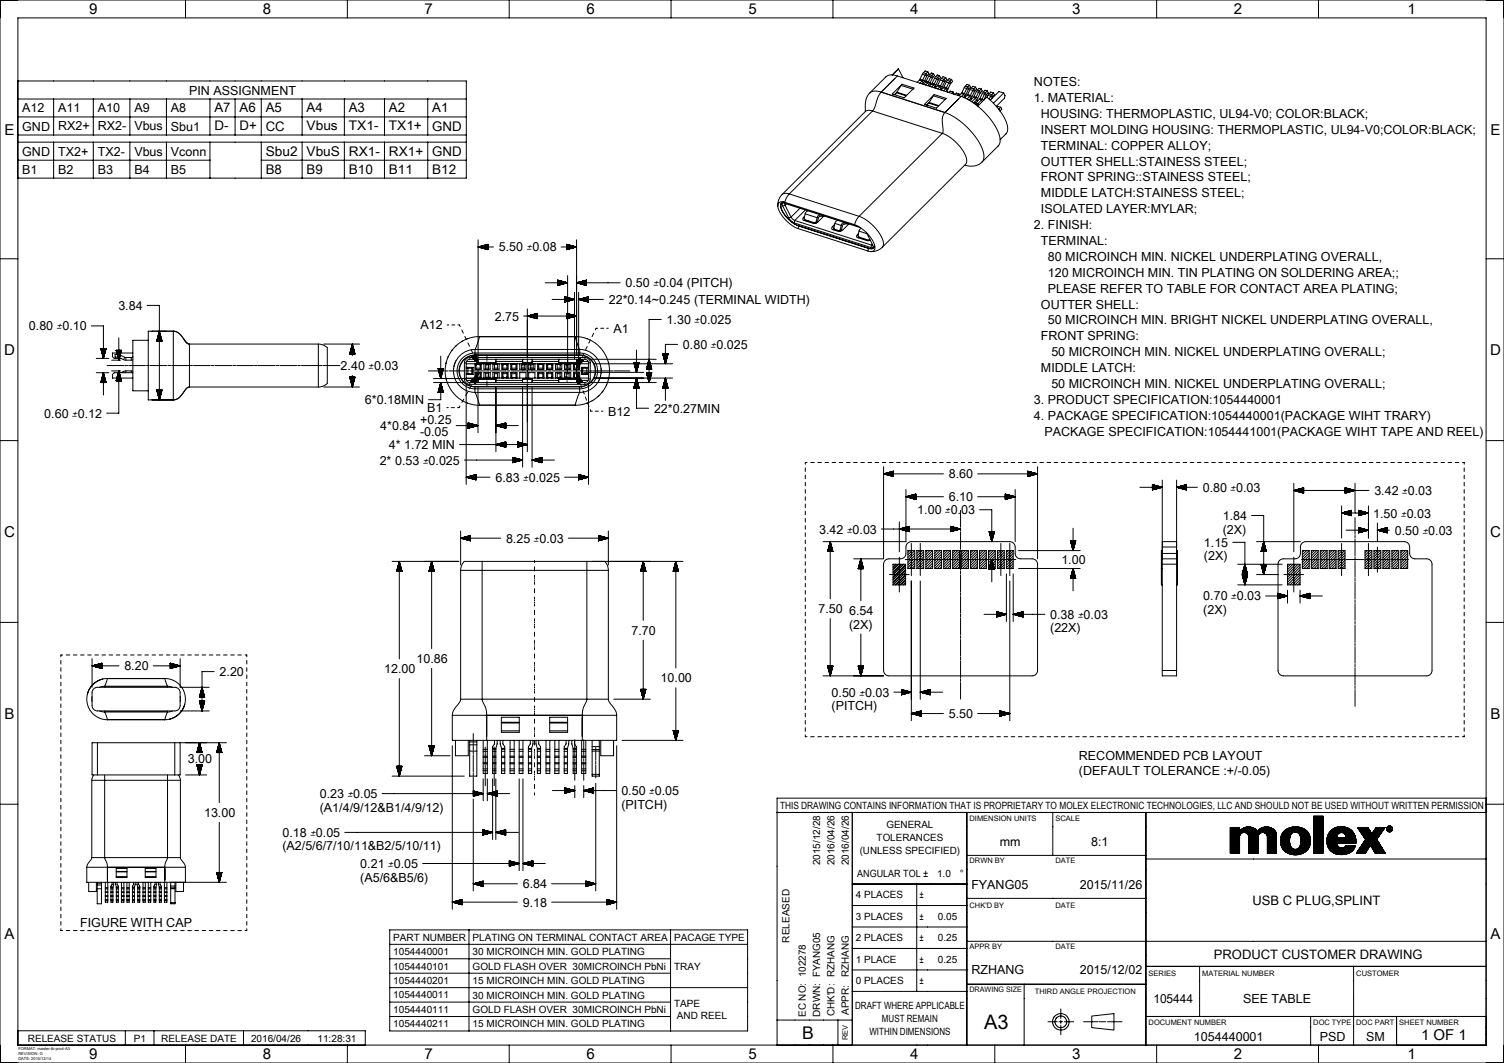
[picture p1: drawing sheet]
<svg xmlns="http://www.w3.org/2000/svg" width="420mm" height="297mm" viewBox="0 0 420 297" stroke-linecap="round" stroke-linejoin="round" font-family="sans-serif">
<defs><g id="words">
<text font-size="5.6" x="274.8" y="287.5">A3</text>
<text font-size="4.9" x="224.1" y="290.3">B</text>
<g font-size="4.2">
<text x="24.9" y="4">9</text>
<text x="73.4" y="4">8</text>
<text x="118.6" y="4">7</text>
<text x="163.8" y="4">6</text>
<text x="209" y="4">5</text>
<text x="254.2" y="4">4</text>
<text x="299.4" y="4">3</text>
<text x="344.6" y="4">2</text>
<text x="393.1" y="4">1</text>
<text x="1.3" y="37.7">E</text>
<text x="416.3" y="37.7">E</text>
<text x="1.1" y="99.2">D</text>
<text x="416.1" y="99.2">D</text>
<text x="1.1" y="150">C</text>
<text x="416.1" y="150">C</text>
<text x="1.3" y="200.8">B</text>
<text x="416.3" y="200.8">B</text>
<text x="1.3" y="262.4">A</text>
<text x="416.3" y="262.4">A</text>
<text x="396.8" y="290.5">1 OF 1</text>
<text x="24.9" y="296">9</text>
<text x="73.4" y="296">8</text>
<text x="118.6" y="296">7</text>
<text x="163.8" y="296">6</text>
<text x="209" y="296">5</text>
<text x="254.2" y="296">4</text>
<text x="299.4" y="296">3</text>
<text x="344.6" y="296">2</text>
<text x="393.1" y="296">1</text>
</g>
<g font-size="3.8">
<text x="74.2" y="43.5">Sbu2</text>
<text x="85.6" y="43.5">VbuS</text>
</g>
<g font-size="3.7">
<text x="59.9" y="31.4">A7</text>
<text x="66.9" y="31.4">A6</text>
<text x="74.2" y="31.4">A5</text>
<text x="85.6" y="31.4">A4</text>
<text x="97.4" y="31.4">A3</text>
<text x="108.6" y="31.4">A2</text>
<text x="120.7" y="31.4">A1</text>
<text x="59.9" y="36.4">D-</text>
<text x="66.9" y="36.4">D+</text>
<text x="74.2" y="36.5">CC</text>
<text x="85.6" y="36.4">Vbus</text>
<text x="97.4" y="36.5">TX1-</text>
<text x="108.6" y="36.5">TX1+</text>
<text x="120.7" y="36.5">GND</text>
<text x="97.4" y="43.5">RX1-</text>
<text x="108.6" y="43.5">RX1+</text>
<text x="120.7" y="43.5">GND</text>
<text x="74.2" y="48.5">B8</text>
<text x="85.6" y="48.5">B9</text>
<text x="97.4" y="48.5">B10</text>
<text x="108.6" y="48.5">B11</text>
<text x="120.7" y="48.5">B12</text>
</g>
<g font-size="3.6">
<text x="349.8" y="252.8">USB C PLUG,SPLINT</text>
<text x="339" y="267.8">PRODUCT CUSTOMER DRAWING</text>
</g>
<g font-size="3.5">
<text x="52.8" y="26.4">PIN ASSIGNMENT</text>
<text x="288.7" y="24.1">NOTES:</text>
<text x="288.7" y="28.5">1. MATERIAL:</text>
<text x="6.2" y="31.4">A12</text>
<text x="16.2" y="31.4">A11</text>
<text x="27.3" y="31.4">A10</text>
<text x="37.5" y="31.4">A9</text>
<text x="47.7" y="31.4">A8</text>
<text x="290.7" y="32.9">HOUSING: THERMOPLASTIC, UL94-V0; COLOR:BLACK;</text>
<text x="6.2" y="36.5">GND</text>
<text x="16.2" y="36.5">RX2+</text>
<text x="27.3" y="36.5">RX2-</text>
<text x="37.5" y="36.4">Vbus</text>
<text x="47.7" y="36.5">Sbu1</text>
<text x="290.7" y="41.8">TERMINAL: COPPER ALLOY;</text>
<text x="290.7" y="37.4">INSERT MOLDING HOUSING: THERMOPLASTIC, UL94-V0;COLOR:BLACK;</text>
<text x="6.2" y="43.5">GND</text>
<text x="16.2" y="43.5">TX2+</text>
<text x="27.3" y="43.5">TX2-</text>
<text x="37.5" y="43.5">Vbus</text>
<text x="47.7" y="43.5">Vconn</text>
<text x="290.7" y="46.2">OUTTER SHELL:STAINESS STEEL;</text>
<text x="6.2" y="48.5">B1</text>
<text x="16.2" y="48.5">B2</text>
<text x="27.3" y="48.5">B3</text>
<text x="37.5" y="48.5">B4</text>
<text x="47.7" y="48.5">B5</text>
<text x="290.7" y="50.7">FRONT SPRING::STAINESS STEEL;</text>
<text x="290.7" y="55.1">MIDDLE LATCH:STAINESS STEEL;</text>
<text x="290.7" y="59.6">ISOLATED LAYER:MYLAR;</text>
<text x="288.7" y="64">2. FINISH:</text>
<text x="139.3" y="70.3">5.50</text>
<text x="290.7" y="68.4">TERMINAL:</text>
<text x="292.6" y="77.3">120 MICROINCH MIN. TIN PLATING ON SOLDERING AREA;;</text>
<text x="292.6" y="72.9">80 MICROINCH MIN. NICKEL UNDERPLATING OVERALL,</text>
<text x="174.7" y="80.3">0.50</text>
<text x="292.6" y="81.8">PLEASE REFER TO TABLE FOR CONTACT AREA PLATING;</text>
<text x="33.1" y="86.6">3.84</text>
<text x="138.2" y="89.6">2.75</text>
<text x="170" y="84.9">22*0.14~0.245 (TERMINAL WIDTH)</text>
<text x="290.7" y="86.2">OUTTER SHELL:</text>
<text x="8.1" y="92.3">0.80</text>
<text x="117.4" y="92">A12</text>
<text x="171.4" y="93">A1</text>
<text x="186.2" y="90.5">1.30</text>
<text x="290.7" y="95.1">FRONT SPRING:</text>
<text x="292.6" y="90.6">50 MICROINCH MIN. BRIGHT NICKEL UNDERPLATING OVERALL,</text>
<text x="190.7" y="97.5">0.80</text>
<text x="293.6" y="99.5">50 MICROINCH MIN. NICKEL UNDERPLATING OVERALL;</text>
<text x="95.1" y="103.4">2.40</text>
<text x="290.7" y="104">MIDDLE LATCH:</text>
<text x="101.9" y="113">6*0.18MIN</text>
<text x="288.7" y="112.8">3. PRODUCT SPECIFICATION:1054440001</text>
<text x="293.6" y="108.4">50 MICROINCH MIN. NICKEL UNDERPLATING OVERALL;</text>
<text x="12.4" y="116.7">0.60</text>
<text x="117.3" y="118.4">+0.25</text>
<text x="119.3" y="115.1">B1</text>
<text x="169.9" y="116.1">B12</text>
<text x="182.6" y="115.3">22*0.27MIN</text>
<text x="288.7" y="117.3">4. PACKAGE SPECIFICATION:1054440001(PACKAGE WIHT TRARY)</text>
<text x="106.2" y="120.2">4*0.84</text>
<text x="108.6" y="125.5">4* 1.72 MIN</text>
<text x="117.3" y="122">-0.05</text>
<text x="291.7" y="121.7">PACKAGE SPECIFICATION:1054441001(PACKAGE WIHT TAPE AND REEL)</text>
<text x="106" y="129.8">2* 0.53</text>
<text x="138.3" y="134.6">6.83</text>
<text x="265" y="133.7">8.60</text>
<text x="335.9" y="137.4">0.80</text>
<text x="256.2" y="143.7">1.00</text>
<text x="265" y="140">6.10</text>
<text x="383.8" y="138.3">3.42</text>
<text x="228.7" y="149.1">3.42</text>
<text x="341.5" y="149.1">(2X)</text>
<text x="341.5" y="145.3">1.84</text>
<text x="383.5" y="144.6">1.50</text>
<text x="389.5" y="149.4">0.50</text>
<text x="141.3" y="151.6">8.25</text>
<text x="336.2" y="152.8">1.15</text>
<text x="296.4" y="157.6">1.00</text>
<text x="336.2" y="156.6">(2X)</text>
<text x="336" y="167.8">0.70</text>
<text x="228.6" y="171.3">7.50</text>
<text x="237.1" y="171.8">6.54</text>
<text x="293.3" y="172.9">0.38</text>
<text x="336" y="171.6">(2X)</text>
<text x="176.4" y="177.4">7.70</text>
<text x="237.1" y="175.6">(2X)</text>
<text x="293.3" y="176.7">(22X)</text>
<text x="116.3" y="185.3">10.86</text>
<text x="34.7" y="187.3">8.20</text>
<text x="61.3" y="188.9">2.20</text>
<text x="107.3" y="188.1">12.00</text>
<text x="184.5" y="190.7">10.00</text>
<text x="232.2" y="194.6">0.50</text>
<text x="232.2" y="198.4">(PITCH)</text>
<text x="265" y="200.6">5.50</text>
<text x="52.4" y="213.3">3.00</text>
<text x="301.3" y="212.2">RECOMMENDED PCB LAYOUT</text>
<text x="301.3" y="216.7">(DEFAULT TOLERANCE :+/-0.05)</text>
<text x="89.3" y="226.8">(A1/4/9/12&amp;B1/4/9/12)</text>
<text x="89.3" y="223">0.23</text>
<text x="173.5" y="225.9">(PITCH)</text>
<text x="173.5" y="222.1">0.50</text>
<text x="57" y="228.3">13.00</text>
<text x="78.9" y="233.8">0.18</text>
<text x="78.9" y="237.6">(A2/5/6/7/10/11&amp;B2/5/10/11)</text>
<text x="279.2" y="236.2">mm</text>
<text x="304.7" y="236.3">8:1</text>
<text x="100.6" y="242.5">0.21</text>
<text x="100.6" y="246.3">(A5/6&amp;B5/6)</text>
<text x="146" y="248.2">6.84</text>
<text x="271.2" y="248.3">FYANG05</text>
<text x="301.5" y="248.3">2015/11/26</text>
<text x="146" y="253.3">9.18</text>
<text x="22.4" y="259.1">FIGURE WITH CAP</text>
<text x="271.2" y="272.3">RZHANG</text>
<text x="301.5" y="272.3">2015/12/02</text>
<text x="322.1" y="280.3">105444</text>
<text x="347.1" y="280.3">SEE TABLE</text>
<text x="333.4" y="290.8">1054440001</text>
<text x="368.5" y="290.8">PSD</text>
<text x="381.5" y="290.8">SM</text>
</g>
<g font-size="3.1">
<text x="147.1" y="70.3">±0.08</text>
<text x="182.5" y="80.3">±0.04 (PITCH)</text>
<text x="15.9" y="92.3">±0.10</text>
<text x="194" y="90.5">±0.025</text>
<text x="198.5" y="97.5">±0.025</text>
<text x="102.9" y="103.4">±0.03</text>
<text x="20.2" y="116.7">±0.12</text>
<text x="118.1" y="129.8">±0.025</text>
<text x="146.1" y="134.6">±0.025</text>
<text x="343.7" y="137.4">±0.03</text>
<text x="264" y="143.7">±0.03</text>
<text x="391.6" y="138.3">±0.03</text>
<text x="236.5" y="149.1">±0.03</text>
<text x="391.3" y="144.6">±0.03</text>
<text x="397.3" y="149.4">±0.03</text>
<text x="149.1" y="151.6">±0.03</text>
<text x="343.8" y="167.8">±0.03</text>
<text x="301.1" y="172.9">±0.03</text>
<text x="240" y="194.6">±0.03</text>
<text x="97.1" y="223">±0.05</text>
<text x="181.3" y="222.1">±0.05</text>
<text x="86.7" y="233.8">±0.05</text>
<text x="108.4" y="242.5">±0.05</text>
</g>
<g font-size="2.8">
<text x="217.8" y="226">THIS DRAWING CONTAINS INFORMATION THAT IS PROPRIETARY TO MOLEX ELECTRONIC TECHNOLOGIES, LLC AND SHOULD NOT BE USED WITHOUT WRITTEN PERMISSION</text>
<text x="247.5" y="231.5">GENERAL</text>
<text x="240.1" y="238.6">(UNLESS SPECIFIED)</text>
<text x="244.8" y="235">TOLERANCES</text>
<text x="229" y="241.7" transform="rotate(-90 229 241.7)">2015/12/28</text>
<text x="233" y="241.7" transform="rotate(-90 233 241.7)">2016/04/26</text>
<text x="237" y="241.7" transform="rotate(-90 237 241.7)">2016/04/26</text>
<text x="239.4" y="245">ANGULAR TOL ±</text>
<text x="261.7" y="245">1.0</text>
<text x="268" y="245">°</text>
<text x="239" y="251">4 PLACES</text>
<text x="256.7" y="251">±</text>
<text x="239" y="257">3 PLACES</text>
<text x="256.7" y="257">±</text>
<text x="261.9" y="257">0.05</text>
<text x="109.8" y="262.8">PART NUMBER</text>
<text x="132" y="262.8">PLATING ON TERMINAL CONTACT AREA</text>
<text x="188.3" y="262.8">PACAGE TYPE</text>
<text x="220.5" y="263.3" transform="rotate(-90 220.5 263.3)">RELEASED</text>
<text x="239" y="263">2 PLACES</text>
<text x="256.7" y="263">±</text>
<text x="261.9" y="263">0.25</text>
<text x="109.8" y="266.9">1054440001</text>
<text x="132" y="266.9">30 MICROINCH MIN. GOLD PLATING</text>
<text x="239" y="269">1 PLACE</text>
<text x="256.7" y="269">±</text>
<text x="261.9" y="269">0.25</text>
<text x="109.8" y="270.9">1054440101</text>
<text x="109.8" y="274.9">1054440201</text>
<text x="132" y="270.9">GOLD FLASH OVER 30MICROINCH PbNi</text>
<text x="132" y="274.9">15 MICROINCH MIN. GOLD PLATING</text>
<text x="188.3" y="270.9">TRAY</text>
<text x="237" y="273" transform="rotate(-90 237 273)">RZHANG</text>
<text x="239" y="275">0 PLACES</text>
<text x="256.7" y="275">±</text>
<text x="109.8" y="279">1054440011</text>
<text x="132" y="279">30 MICROINCH MIN. GOLD PLATING</text>
<text x="188.3" y="281.2">TAPE</text>
<text x="238.8" y="282">DRAFT WHERE APPLICABLE</text>
<text x="109.8" y="283">1054440111</text>
<text x="109.8" y="287">1054440211</text>
<text x="132" y="283">GOLD FLASH OVER 30MICROINCH PbNi</text>
<text x="132" y="287">15 MICROINCH MIN. GOLD PLATING</text>
<text x="189" y="284.8">AND REEL</text>
<text x="225" y="284.1" transform="rotate(-90 225 284.1)">EC NO: 102278</text>
<text x="229" y="284.1" transform="rotate(-90 229 284.1)">DRWN: FYANG05</text>
<text x="233" y="283.9" transform="rotate(-90 233 283.9)">CHK'D: RZHANG</text>
<text x="237" y="283.6" transform="rotate(-90 237 283.6)">APPR:</text>
<text x="246.3" y="285.5">MUST REMAIN</text>
<text x="7.8" y="291">RELEASE STATUS</text>
<text x="37.4" y="291">P1</text>
<text x="45" y="291">RELEASE DATE</text>
<text x="70.1" y="291">2016/04/26</text>
<text x="88.7" y="291">11:28:31</text>
<text x="242.8" y="289.1">WITHIN DIMENSIONS</text>
</g>
<g font-size="2.1">
<text x="270.7" y="229.3">DIMENSION UNITS</text>
<text x="294.7" y="229.3">SCALE</text>
<text x="270.7" y="241.2">DRWN BY</text>
<text x="294.7" y="241.2">DATE</text>
<text x="270.7" y="253.8">CHK'D BY</text>
<text x="294.7" y="253.7">DATE</text>
<text x="270.7" y="265.2">APPR BY</text>
<text x="294.7" y="265.2">DATE</text>
<text x="320.7" y="272.8">SERIES</text>
<text x="335.7" y="272.8">MATERIAL NUMBER</text>
<text x="378.7" y="272.8">CUSTOMER</text>
<text x="270.7" y="277.3">DRAWING SIZE</text>
<text x="289" y="277.8">THIRD ANGLE PROJECTION</text>
<text x="320.7" y="286.3">DOCUMENT NUMBER</text>
<text x="366.7" y="286.3">DOC TYPE</text>
<text x="378.7" y="286.3">DOC PART</text>
<text x="390.8" y="286.3">SHEET NUMBER</text>
<text x="236.8" y="290.6" transform="rotate(-90 236.8 290.6)">REV</text>
</g>
<g font-size="1.1">
<text x="5.1" y="293.5">FORMAT: master-tb-prod-A3</text>
<text x="5.1" y="294.9">REVISION: G</text>
<text x="5.1" y="296.3">DATE: 2015/12/14</text>
</g>
</g></defs>
<g fill="none" stroke="#000" stroke-width=".28">
<path d="M0 0h420v297h-420zM5 5h410v287h-410zM51.8 0v5M97 0v5M142.2 0v5M187.4 0v5M232.6 0v5M250.9 19.2l-.1 .1M250.9 19.2l-1.7 1.7M250.9 19.2l1.3 2.5M277.8 0v5M323 0v5"/>
<path d="M368.2 0v5M5 22.6h125.2v27.2h-125.2zM5 27.7h125.2M5 32.7h125.2M5 37.7h125.2M5 39.7h125.2M15 27.7v10M15 39.7v10.1M26.1 27.7v10M26.1 39.7v10.1M36.3 27.7v10M36.3 39.7v10.1"/>
<path d="M46.5 27.7v10M46.5 39.7v10.1M58.6 27.7v10M58.6 39.7v10.1M65.7 27.7v10M73 27.7v10M73 39.7v10.1M84.4 27.7v10M84.4 39.7v10.1M96.2 27.7v10M96.2 39.7v10.1M107.4 27.7v10"/>
<path d="M107.4 39.7v10.1M119.5 27.7v10M119.5 39.7v10.1M242.9 26a7.2 7.2 0 0 0-1.3 5v.2M243.7 31l-1.2-.2-.8 .4-23.3 23.1M243.7 31l-23.3 23.2M243.7 31l19.5 6.3M246.1 25.7l17.8 5.7M246.1 25.7l-.8 1.2-1.1 3.2-.5 .9M246.1 25.7h-.3a3.3 3.3 0 0 0-2.9 .3M249.9 21.9l-3.8 3.8M250.3 25.9l2.7 .9"/>
<path d="M250.3 25.9l-.5 .6M250.5 25.8l-.2 .1M250.5 25.8l2.7 .8M250.6 21.2l-1.7-.3-1.2 .3-4.8 4.8M250.6 21.2l17.8 5.7M250.6 21.2l-4.5 4.5M251.6 23.9l3.4 1 .2-.3M251.6 23.9l-1.1 1.9M251.9 23.5l-.3 .4M251.9 23.5l-2.7 2.8 3.3 1 2.7-2.7M251.9 23.5l3.3 1.1M256.7 22.4l-.6 .6"/>
<path d="M256.7 22.4l.8 .2M256.9 22.1l-.2 .3M256.9 22.1l.8 .3M257.5 22.6l-.6 .6M257.5 22.6l.3 .6M257.6 20.7l-.7 1.4M257.6 20.7l.7 .3M257.7 22.4l-.2 .2M257.7 22.4l.4 .3M257.8 23.2l-.3 .2M257.9 20.3l-.3 .4M257.9 20.3l.7 .3"/>
<path d="M258.1 22.7l.5 .1M258.1 22.7l-.3 .5M258.1 22.6l.5 .1M258.3 21l-.6 1.4M258.3 21l.5 .3M258.5 23l-.6 .6M258.5 23l.6 .1M258.6 20.6l-.3 .4M258.6 20.6l.3 .5M258.7 22.7l-.2 .3M258.7 22.7l.6 .2M258.8 21.3l-.7 1.4"/>
<path d="M258.9 21.1l-.1 .2M259.1 23.1l-.6 .7M259.1 23.1l.3 .6M259.1 20.1l-.8-.3-.4 .5M259.1 20.1l-.5 .5M259.1 20.1l.3 .5-.5 .5M259.3 22.9l-.2 .2M259.3 22.9l.4 .3M259.3 21.3l-.6 1.4M259.3 21.3l.6 .2M259.3 28.8l-.5 .5M259.3 28.8l2.7 .9"/>
<path d="M259.4 23.7l-.3 .3M259.5 28.6l-.2 .2M259.5 28.6l2.7 .9M259.6 20.9l-.3 .4M259.6 20.9l.6 .2M259.7 23.2l-.3 .5M259.7 23.1l.3 .5M259.9 21.5l-.6 1.4M259.9 21.5l.5 .3M260.1 23.5l-.6 .6M260.1 23.5l.6 .2M260.2 21.1l-.3 .4"/>
<path d="M260.2 21.1l.3 .5M260.3 23.2l-.2 .3M260.3 23.2l.6 .2M260.4 21.8l-.7 1.4M260.5 21.6l-.1 .2M260.6 26.8l3.4 1 .2-.3M260.6 26.8l-1.1 1.8M260.7 20.6l-.6-.2-.5 .5M260.7 20.6l-.5 .5M260.7 20.6l.3 .5-.5 .5M260.7 23.7l-.6 .6M260.7 23.7l.3 .5"/>
<path d="M260.9 26.4l-.3 .4M260.9 26.4l-2.7 2.7 3.3 1.1 2.7-2.7M260.9 26.4l3.3 1.1M260.9 23.4l-.2 .3M260.9 23.4l.5 .3M261 21.8l-.7 1.4M261 21.8l.6 .2M261 24.2l-.2 .3M261.1 24.1l.2 .3M261.3 21.4l-.3 .4M261.3 21.4l.6 .2M261.4 23.7l-.4 .5"/>
<path d="M261.6 22l-.7 1.4M261.6 22l.4 .3M261.7 24l-.6 .6M261.7 24l.8 .2M261.9 21.6l-.3 .4M261.9 21.6l.3 .6M261.9 23.7l-.2 .3M261.9 23.7l.8 .3M262 22.3l-.6 1.4M262.2 22.2l-.2 .1M262.4 21.1l-.6-.2-.5 .5M262.4 21.1l-.5 .5"/>
<path d="M262.4 21.1l.2 .6-.4 .5M262.5 24.2l-.6 .6M262.5 24.2l.3 .6M262.6 22.4l-.7 1.3M262.6 22.4l.7 .2M262.7 24l-.2 .2M262.7 24l.4 .3M262.8 24.8l-.3 .2M262.8 24.8l.1 .2M262.9 21.9l-.3 .5M262.9 21.9l.7 .3M263.1 24.3l-.3 .5"/>
<path d="M263.2 37.3l1 .4a11.5 11.5 0 0 1 5.8 7.2l-.4 1-23.2 23.2M263.2 37.3l-23.3 23.1M263.3 22.6l-.6 1.4M263.3 22.6l.5 .3M263.4 24.5l-.6 .6M263.4 24.5l.7 .3M263.6 24.3l-.2 .2M263.6 24.3l.7 .2M263.6 22.2l-.3 .4M263.6 22.2l.3 .5M263.8 22.9l-.7 1.4M263.9 31.4l.8 .4a19.2 19.2 0 0 1 10 11.2v1.3l-.5 1"/>
<path d="M263.9 31.4a5.6 5.6 0 0 0-.5 4.7l-.2 1.2M263.9 22.7l-.1 .2M264.1 21.7l-.8-.3-.4 .5M264.1 21.7l-.5 .5M264.1 21.7l.3 .5-.5 .5M264.1 24.8l-.6 .6M264.1 24.8l.3 .5M264.3 22.9l-.7 1.4M264.3 22.9l.7 .2M264.3 24.5l-.2 .3M264.3 24.5l.5 .3M264.4 25.3l-.3 .3"/>
<path d="M264.5 25.3l.1 .4M264.6 22.5l-.3 .4M264.6 22.5l.7 .2M264.8 24.8l-.4 .5M265 23.1l-.7 1.4M265 23.1l.4 .3M265.3 22.7l-.3 .4M265.3 22.7l.2 .5M265.4 23.4l-.6 1.4M265.5 23.2l-.1 .2M265.7 22.2l-.7-.2-.4 .5M265.7 22.2l-.4 .5"/>
<path d="M265.7 22.2l.3 .6-.5 .4M266.1 25.7l-.7-.3-.4 .4M266.1 25.7l.3 .6M266.1 25.7l-.4 .4M267.8 26.2l.2 .4M267.8 26.2l-.7-.2-.4 .4M267.8 26.2l-.4 .4M268.4 26.9a19.2 19.2 0 0 1 10.8 11.4l.1 1.2-.3 1-4.8 4.8M268.4 26.9l-4.5 4.5M268.4 26.1l-.6 .7M268.4 26.1l.7 .3M268.6 25.9l-.2 .2"/>
<path d="M268.6 25.9l.7 .2M269.1 26.4l-.6 .6M269.1 26.4l.3 .5M269.3 24.5l-.7 1.4M269.3 24.5l.7 .2M269.3 26.1l-.2 .3M269.3 26.1l.5 .3M269.4 26.9l-.3 .3M269.5 26.9l.1 .2M269.6 24.1l-.3 .4M269.6 24.1l.7 .2M269.8 26.4l-.4 .5"/>
<path d="M270 24.7l-.7 1.4M270 24.7l.4 .3M270.1 26.7l-.7 .6M270.1 26.7l.7 .2M270.2 26.4l-.1 .3M270.2 26.4l.8 .3M270.3 24.3l-.3 .4M270.3 24.3l.2 .5M270.4 25l-.6 1.4M270.5 24.8l-.1 .2M270.7 27.9v.1M270.7 23.8l-.7-.2-.4 .5"/>
<path d="M270.7 23.8l-.4 .5M270.7 23.8l.3 .6-.5 .4M270.8 26.9l-.7 .8M270.8 26.9l.3 .6M270.9 25l-.7 1.4M270.9 25l.8 .3M271 26.7l-.2 .2M271 26.7l.5 .2M271.1 27.5l-.5 .5M271.1 27.4l.2 .3M271.2 24.6l-.3 .4M271.2 24.6l.8 .2"/>
<path d="M271.2 28.3l.2 .1M271.4 28.4h.1M271.4 28.4l.1 .1M271.5 26.9l-.4 .6M271.7 25.3l-.7 1.4M271.7 25.3l.4 .3M271.8 27.2l-.9 .9M271.8 27.2l.6 .2M272 24.8l-.3 .5M272 24.8l.2 .6M272 27l-.2 .2M272 27l.6 .2"/>
<path d="M272.1 25.6l-.6 1.3M272.1 28.5l.1 .4M272.2 25.4l-.1 .2M272.2 28.9l.6 .2M272.3 28.3l.2 .4M272.4 27.4l-1 1M272.4 27.4l.3 .6M272.4 24.4l-.7-.3-.5 .5M272.4 24.4l-.4 .4M272.4 24.4l.3 .5-.5 .5M272.5 28.7l-.3 .2M272.5 28.7l.6 .2"/>
<path d="M272.6 27.2l-.2 .2M272.6 27.2l.4 .3M272.6 25.6l-.6 1.4M272.6 25.6l.6 .2M272.7 28l-.8 .8M272.8 27.9l.2 .3M272.8 29.1l-.3 .1M272.8 29.1l.1 .4M272.9 25.2l-.3 .4M272.9 25.2l.6 .2M273 29.6l2.5-2.5a14.5 14.5 0 0 1 5.9 8.9l-.3 1.1-1.8 1.9M273 27.5l-.3 .5"/>
<path d="M273.1 28.9l-.3 .2M273.1 28.9l.2 .5M273.2 25.8l-.6 1.4M273.2 25.8l.5 .3M273.5 27.8l-1 .9M273.5 27.8l.6 .2M273.5 25.4l-.3 .4M273.5 25.4l.3 .5M273.6 27.5l-.1 .3M273.6 27.5l.6 .2M273.7 26.1l-.7 1.4M273.8 25.9l-.1 .2"/>
<path d="M274 24.9l-.6-.2-.5 .5M274 24.9l-.5 .5M274 24.9l.3 .5-.5 .5M274.1 28l-1 .9M274.1 28l.2 .4M274.2 27.7l-.1 .3M274.3 26.1l-.7 1.4M274.3 26.1l.6 .2M274.6 25.7l-.3 .4M274.6 25.7l.6 .2M274.9 26.3l-.7 1.4M274.9 26.3l.5 .3"/>
<path d="M275.2 25.9l-.3 .4M275.2 25.9l.3 .5M275.4 26.6l-.7 1.4-.5-.3M275.5 26.4l-.1 .2M275.7 25.4l-.6-.2-.5 .5M275.7 25.4l.3 .6-.5 .4M275.7 25.4l-.5 .5M275.9 26.6l-.3 .6M275.9 26.6l.8 .3M276.2 26.2l-.3 .4M276.2 26.2l.8 .2M276.7 26.9l-.4 .8"/>
<path d="M276.7 26.9l.4 .3M277 26.4l-.3 .5M277 26.4l.2 .6M277.1 27.2l-.2 .4M277.2 27l-.1 .2M277.4 26l.3 .5-.5 .5M277.4 26l-.4 .4M277.4 26l-.7-.3-.5 .5M278.8 30.4h.2M279 30.4l-.1 .1M279.5 30l.2 .5-.4 .5-.3-.6M279.5 30l-.8-.3-.3 .3"/>
<path d="M279.5 30l-.5 .4M280.3 26l-2.9 2.8M280.3 26l.4 .7-.2 .7-2.3 2.3M280.3 26l-1.3-.4-2.5 2.4M5 44.8h53.6M73 44.8h57.2M218.1 57v.6M218.4 54.3a4.2 4.2 0 0 0-1.2 3.3M218.6 57.6l-.1-.7 .5-.1 21.3 6.8M218.6 57.6l1.7 3.3M218.9 56.5a1.12 1.12 0 0 0-.9 .6 1.12 1.12 0 0 0 .1 1.2 9.2 9.2 0 0 0 4.9 4.8M219.1 56.5a1.07 1.07 0 0 0-1 .6 1.07 1.07 0 0 0 .1 1.1 9 9 0 0 0 4.8 4.9l19.5 6.2a1.06 1.06 0 0 0 1.2 .1 1.06 1.06 0 0 0 .5-1"/>
<path d="M219.2 56.5a1.29 1.29 0 0 0-1.7 .2 1.29 1.29 0 0 0-.1 1.6 10.3 10.3 0 0 0 5.5 5.6M219.2 56.5l19.5 6.3M219.2 56.8v.6M219.2 57.4l1.7 3.3M219.2 57.4l-.6 .2M219.6 57l-.4 .4M220.4 54.2l-.8 1-.4 1.3M220.4 54.2l-1.3-.2-.7 .3M220.4 54.2l19.5 6.2M223.4 58.2l-2.5 2.5M224.9 59.8l-.3 1.1 .2 .5M224.9 59.8l3.3 1"/>
<path d="M224.9 58.7l-3 2.9M225.6 58.9l-.4 .2-.3 .7M274.2 45.3a5 5 0 0 1-4.8 .8M0 72.3h5M133.5 67v34.8M133.5 69h4.3M133.5 69l2.8 .7M133.6 69h2.7M133.8 69.1h2.5M133.8 68.9h2.5M134.1 69.2h2.2M134.1 68.9h2.2"/>
<path d="M134.4 69.2h1.9M134.4 68.8h1.9M134.6 68.7h1.7M134.6 69.3h1.7M134.8 69.4h1.5M134.8 68.7h1.5M135.1 69.4h1.2M135.1 68.6h1.2M135.4 69.5h.9M135.4 68.5h.9M135.6 68.4h.7M135.7 69.6h.6"/>
<path d="M135.9 69.6h.4M135.9 68.4h.4M136.2 69.7h.1M136.2 68.3h.1M136.3 68.3v1.4M136.3 68.3l-2.8 .7M152.3 79h6.2M155.8 78.3h.1M155.8 78.3l.2 .1M155.8 78.4h.5M155.8 78.5h.8M155.8 78.5l1 .1"/>
<path d="M155.8 78.6h1.3M155.8 78.7h1.6M155.8 78.7l1.9 .1M155.8 78.8h2M155.8 78.9h2.3M155.8 78.9l2.6 .1M155.8 78.3l2.7 .7M155.8 78.3v1.5M156 79.7h-.2M156.2 79.6l-.4 .1M156.4 79.6h-.6M156.7 79.5h-.9"/>
<path d="M156.7 69h4.3M157 79.4l-1.2 .1M157.3 79.3l-1.5 .1M157.5 79.3h-1.7M157.8 79.2l-2 .1M158 79.1l-2.2 .1M158.2 79.1h-2.4M158.3 68.3h.1M158.3 68.3l.3 .1M158.3 68.4h.6M158.3 68.5h.8M158.3 68.5l1.1 .1"/>
<path d="M158.3 68.6l1.4 .1M158.3 68.7h1.7M158.3 68.8h1.9M158.3 68.8l2.1 .1M158.3 68.9h2.4M158.3 68.3l2.7 .7M158.3 68.3v1.4M158.4 69.7h-.1M158.5 77v22.1M158.5 79l-2.7 .8M158.6 69.6l-.3 .1M158.8 69.6h-.5"/>
<path d="M159.1 69.5l-.8 .1M159.4 69.4l-1.1 .1M159.7 69.4h-1.4M159.9 69.3h-1.6M160.2 69.2l-1.9 .1M160.4 69.2h-2.1M160.7 69.1h-2.4M160.9 69l-2.6 .1M161 67v32.1M161 69l-2.7 .7M161 79h12.2M161 79l2.8 .8"/>
<path d="M161.1 79h2.7M161.3 79.1h2.5M161.4 78.9h2.4M161.5 79.1h2.3M161.7 78.8h2.1M161.8 79.2h2M161.9 78.8h1.9M162.1 79.3h1.7M162.1 78.7h1.7M162.2 79.3h1.6M162.4 78.6h1.4M162.5 79.4h1.3"/>
<path d="M162.7 78.6h1.1M162.8 79.5h1M162.9 78.5h.9M163.1 79.6h.7M163.2 78.4h.6M163.3 79.6h.5M163.5 78.4h.3M163.6 79.7h.2M163.8 78.3h.1M163.8 78.3v1.5M163.8 78.3l-2.8 .7M220.3 60.9l.7 .9 .8 .5"/>
<path d="M220.9 60.7l1 .9M220.9 60.7l-.6 .2M221.8 62.3l21.4 6.9M221.9 61.6l21.5 6.9M221.9 61.6l-.1 .7M222.9 63.9l19.5 6.2M223 63.1l19.5 6.3M223 63.1l-.1 .8M223.2 63.1h-.2M224.4 60.7l.2 .3M224.7 60.5l-.3 .2M224.8 61.4l.2 .3"/>
<path d="M224.8 61.4l2.7 .9 .4-.4M225.6 61.7l-.2 .2M227.5 62.3h.4M227.9 61.9h.4M228.2 60.8l.3 .1M228.2 60.8l-.3 1.1M228.3 61.9l-.2 .3M228.5 60.9l-.2 1M228.9 60.5l-.4 .4M228.9 60.5l.1-.5-.6 .3-.2 .5M230.1 60.4l-1.2 .1M230.1 60.3l-1.8 1.8-.8 .3-3.1-.9-.2-.3 .2-.5"/>
<path d="M232.5 63.3l.3 .7M232.8 64v.1M232.8 64l-.1 .2 .1-.1M232.9 63.9l-.1 .1M233 64l-.2 .1M233.1 62.7l-.6 .6M233.2 62.4l-.3 1.5 1.3 .5M233.2 62.4l1.7 .6M233.9 61.6l-.4 .2-.3 .6M234.7 64l-.5 .4M234.7 64l.3 .1M234.9 63h.4"/>
<path d="M234.9 63l-.2 1M235 64.1l-.3 .4-.5-.1M235.3 63l-.3 1.1M235.7 62.6l-.4 .4M235.7 62.1l-.5 .4-.3 .5M235.7 62.1v.5M236.9 62.5l-1.2 .1M237.1 62.6l-1.8 1.7-.7 .4-2.2-.6-.2-.3 .3-.5M238.7 62.8a9.3 9.3 0 0 1 5.6 6.5 1.22 1.22 0 0 1-1.9 .8M239.5 65.5l-.3 .5 .2 .3 2.9 1 .7-.2M239.5 65.5l.1 .3M239.7 65.3l-.2 .2"/>
<path d="M239.8 66.3h.1M239.8 66.3l-.1 .1M239.8 66.2l-.2 .2M239.9 64.6l-.3 1.1 .1 .4 2.8 1M239.9 64.6l2.2 .7M239.9 66.2l-.1 .1M239.9 60.4a11.5 11.5 0 0 1 6.8 7.6l-.3 1.1M239.9 60.4l-.8 1.1-.4 1.3M240.5 63.8l-.6 .8M242 65l1.8 3.6v.5l-.6 .1M242.5 69.4l-.1 .7M242.5 67.1l.4 .1"/>
<path d="M242.8 69.4h-.3M242.9 66.9l-.4 .2M243 69.4h.8M243.4 68.5l-.2 .7M243.6 68.2l-.2 .3M243.7 68.5h-.3M244.3 68.6l-.5 .8h-1.3M246.4 69.1l-1.4 .9-1.9 .3M415 72.3h5M25.5 91.1h3.4v9M28.1 97.4h1.5M28.1 97.4l.8 2.7"/>
<path d="M28.1 97.4h.1M28.2 97.4v.3M28.2 97.4l.1 .6M28.3 97.4l.1 .8M28.4 97.4v1M28.5 97.4v1.3M28.5 97.4l.1 1.6M28.6 97.4l.1 1.9M28.7 97.4v2.1M28.7 97.4l.1 2.4M28.8 97.4l.1 2.6M29 97.4v2.5"/>
<path d="M29.1 97.4l-.1 2.3M29.1 97.4v2M29.2 97.4v1.7M29.3 97.4l-.1 1.4M29.3 97.4v1.2M29.4 97.4v.9M29.5 97.4l-.1 .6M29.5 97.4v.4M29.6 97.4v.2M29.6 97.4l-.7 2.7M32.4 97.9h1.5M32.4 97.9l.8 2.7"/>
<path d="M32.4 97.9l.1 .2M32.5 97.9l.1 .5M32.6 97.9v.6M32.6 97.9l.1 .9M32.7 97.9l.1 1.2M32.8 97.9v1.5M32.9 97.9v1.9M32.9 99.8h.2M32.9 97.9l.1 2M33 97.9v2.3M33.1 97.9v2.5M33.1 99.8l1.4 .7"/>
<path d="M33.2 94.4v6.2M33.3 97.9l-.1 2.6M33.3 97.9v2.4M33.4 97.9v2.1M33.4 99.2l-1.2-.2v.8h.7M33.4 99.2l1.4 .6M33.4 99.2l-.3 .6M33.5 97.9l-.1 1.8M33.5 97.9v1.6M33.6 97.9v1.3M33.7 97.9l-.1 1M33.7 97.9v.7"/>
<path d="M33.8 97.9v.6M33.9 97.9l-.1 .3M33.9 97.9h.1M33.9 97.9l-.7 2.7M34.8 99.8l.4 .1M34.8 99.8l-.3 .7M35.2 99.9h1.5M35.2 99.9v.7M36.7 99.9v.7M37 99.8l-.3 .1M37 99.8l.1 .2M37.1 98.6h-5.7v1l.5 .5h1.9"/>
<path d="M37.1 99.7l-.1 .1M41.1 85.3h3.4v26.4M41.4 95.1h-4.3v14.1h4.3M42.5 92.5h5.9M43.8 95.3l.7-2.8 .7 2.8M43.8 95.3h1.4M43.8 95.2v.1M43.9 94.9v.4M43.9 94.6v.7M44 94.4v.9M44.1 94.1v1.2M44.1 93.9v1.4"/>
<path d="M44.2 93.6v1.7M44.3 93.4v1.9M44.4 93.1v2.2M44.4 92.8v2.5M44.5 92.6v2.7M44.6 92.8v2.5M44.7 93.1v2.2M44.7 93.4v1.9M44.8 93.7v1.6M44.9 93.9v1.4M44.9 94.1v1.2M45 94.4v.9"/>
<path d="M45.1 94.7v.6M45.1 94.9v.4M45.2 95.2v.1M48.4 92.5v19.2M48.4 92.5a3.5 3.5 0 0 1 2.8 2.1M48.4 92.5l.5 .1a3.8 3.8 0 0 1 2.4 2.1M48.4 92.5h-7v19.2h7M48.5 92.5h.1M51.2 94.6l1.2 1.4M51.2 94.6l.9 1.2 .8 .3M51.3 94.6h.1M51.3 94.6l1 1.3 .6 .2"/>
<path d="M52.9 96.1v12M52.9 96.1h36M88.9 96.1a2.22 2.22 0 0 1 2.5 1.3v8.3a1.67 1.67 0 0 1-1.6 2.3l-.9 .1M88.9 96.1v12M90.4 96.1h10M97.7 98.9h1.4M97.7 98.8v.1M97.8 98.5v.4M97.8 98.2v.7M97.9 97.9v1M98 97.7v1.2M98 97.5v1.4"/>
<path d="M98.1 97.2v1.7M98.2 96.9v2M98.2 96.7v2.2M98.3 96.4v2.5M98.4 96.1v3.3M98.4 96.1l-.7 2.8M98.4 96.1l.7 2.8M98.4 96.2v2.7M98.5 96.5v2.4M98.5 96.7v2.2M98.6 97v1.9M98.7 97.3v1.6"/>
<path d="M98.8 97.6v1.3M98.8 97.7v1.2M98.9 98v.9M99 98.3v.6M99.1 98.6v.3M99.1 98.8v.1M123.1 99.5v6.3M124.9 90.8h.4M125.2 99.6l-.1 .3M125.2 99.6l-.7 2M126.2 90.8h.8M126.2 98l-1 1.6"/>
<path d="M126.4 97.7l-.2 .3M127.5 96.5l-.3 .3M127.5 96.5l-1.3 1.5M127.9 90.8h.4l.2 .4M128.9 92.2l.5 .9M129 95.4l-1.5 1.1M129.2 95.3l-.2 .1M129.8 94l.4 .9M130.6 94.6l-.3 .1M130.6 94.6l-1.6 .8M130.7 95.8l.4 .9M131.2 99.9a1.5 1.5 0 0 0-1.5 1.5"/>
<path d="M131.2 99.9h32.1M131.2 99.9v.5M131.6 97.7l.4 .9M131.8 99.8l-.1-.2 .2 .3M131.8 99.5l.2 .6M131.9 99.5l.4 .9M131.9 99.5l.5 1M132 99.5l.6 1.2M132 99.4l-.3 .2 .4 .5M132.1 99.4l.7 1.6M132.1 99.4l.8 1.7M132.3 99.3l1.2 2.5"/>
<path d="M132.4 99.3l1.1 2.4M132.4 99.2l1 2.1M132.5 99.2l1 2.6M132.6 99.2l.8 1.7M132.6 97.6a6 6 0 0 0-6 6 6 6 0 0 0 6 6M132.6 98.6a5 5 0 0 0-5 5 5 5 0 0 0 5 5M132.6 99.2a4.5 4.5 0 0 0-4.4 4.4 4.5 4.5 0 0 0 4.4 4.5M132.6 97.6v1M132.6 98.6h29.3M132.6 99.2h29.3M132.6 98.6v.6M132.6 97.6h29.3"/>
<path d="M132.7 99.3a4.4 4.4 0 0 0-4.4 4.3 4.4 4.4 0 0 0 4.4 4.4M132.7 99.2v.1M132.7 99.3h29.2M132.7 97.6h.1M132.7 99.1l.5 1.2M133 99h.1M133 99l.1 .7M133 99l-.3 .1 .6 1.4M133 99.2l-.1-.2 .2 .6M133.1 99.7l-.3-.6 .4 .8M133.9 94.1h26.7M133.9 94.1l-1.3 3.5"/>
<path d="M133.9 94h26.7M133.9 94v.1M133.9 94l-1.6 .2-1.7 .4M136 99.5v.2M146.2 88.3h14.8M147.3 86.3v13.7M147.4 88.3h2.6M147.4 88.4h2.6M147.6 88.2h2.4M147.7 88.4h2.3M147.9 88.1h2.1M148 88.5h2"/>
<path d="M148.2 88.1h1.8M148.3 88.6h1.7M148.4 88h1.6M148.5 88.6h1.5M148.7 87.9h1.3M148.8 88.7h1.2M149 87.8h1M149.1 88.8h.9M149.3 87.8h.7M149.3 88.9h.7M149.4 87.7h.6M149.5 88.9h.5"/>
<path d="M149.7 87.6h.3M149.8 89h.2M150 87.6h.1M150 87.6v1.4M150 87.6l-2.7 .7 2.7 .7M154.2 83.7h6.2M157.7 82.9v1.5M157.7 82.9l2.7 .8M157.7 82.9l.2 .1M157.7 83h.4M157.7 83l.6 .1M157.7 83.1l.9 .1"/>
<path d="M157.7 83.2l1.2 .1M157.7 83.3h1.4M157.7 83.3l1.7 .1M157.7 83.4l2 .1M157.7 83.5h2.3M157.7 83.6h2.5M157.7 84.4h.1M158 84.3l-.3 .1M158.3 84.2l-.6 .1M158.3 87.6v1.4M158.3 87.6l2.7 .7M158.3 87.6h.1"/>
<path d="M158.3 87.6h.2M158.3 87.7h.5M158.3 87.7l.7 .1M158.3 87.8h1M158.3 87.9h1.3M158.3 87.9l1.6 .1M158.3 88l1.8 .1M158.3 88.1h2M158.3 88.2h2.3M158.3 88.2l2.6 .1M158.5 89h-.2M158.5 99.5v.2"/>
<path d="M158.5 84.2h-.8M158.7 84.1h-1M158.7 88.9l-.4 .1M158.9 88.9h-.6M159 84l-1.3 .1M159.2 88.8h-.9M159.3 84h-1.6M159.5 88.7l-1.2 .1M159.6 83.9h-1.9M159.8 83.8l-2.1 .1M159.8 88.6l-1.5 .1M160 88.6h-1.7"/>
<path d="M160.1 83.8h-2.4M160.3 88.5l-2 .1M160.3 83.7h-2.6M160.4 81.7v18.6M160.4 83.7l-2.7 .7M160.5 88.4l-2.2 .1M160.6 94v.1M160.6 94l1.7 .2 1.8 .5M160.6 94.1l1.3 3.5M160.8 88.4h-2.5M161 88.3l-2.7 .7M161.6 81.7v18.5"/>
<path d="M161.6 83.7h6.9M161.6 83.7l2.7 .7M161.7 83.7h2.6M161.9 99.3a4.4 4.4 0 0 1 4.3 4.3 4.4 4.4 0 0 1-4.3 4.4M161.9 99.2v.1M161.9 97.6h.1M161.9 83.6h2.4M161.9 97.6a6 6 0 0 1 6 6 6 6 0 0 1-6 6M161.9 98.6a5 5 0 0 1 5 5 5 5 0 0 1-5 5M161.9 99.2a4.5 4.5 0 0 1 4.4 4.4 4.5 4.5 0 0 1-4.4 4.5M161.9 97.6v1M161.9 98.6v.6"/>
<path d="M162 83.8h2.3M162.1 83.5h2.2M162.2 83.8h2.1M162.3 83.5h2M162.4 83.9h1.9M162.6 83.4h1.7M162.7 84h1.6M162.9 83.3h1.4M163 84h1.3M163.1 98.7l-.5 .9M163.1 83.3h1.2M163.3 84.1h1"/>
<path d="M163.3 99.9a1.5 1.5 0 0 1 1.5 1.5M163.3 99.9v.5M163.4 83.2h.9M163.5 84.2h.8M163.7 83.1h.6M163.8 84.2h.5M163.9 94.6a9.9 9.9 0 0 1 6.1 7M164 83h.3M164 96.8l-.5 1M164 84.3h.3M164.1 83h.2M164.3 84.4h.1"/>
<path d="M164.3 82.9v1.5M164.3 82.9l-2.7 .8M164.9 95l-.5 .9M165.8 93.1l-.5 .9M166.9 91.7h-.4l-.3 .5M167.7 91.7h.9M169.4 91.7h.5M177.7 97.8v6.2M184.7 89.3h-3.4v17.6M185.1 98.9h1.5M185.1 98.9l.7 2.7M185.1 98.9v.1"/>
<path d="M185.1 98.9l.1 .3M185.2 98.9v.6M185.3 98.9v.8M185.3 98.9l.1 1.1M185.4 98.9v1.3M185.5 98.9v1.6M185.5 98.9l.1 1.9M185.6 98.9l.1 2.2M185.7 98.9v2.4M185.7 98.9l.1 2.6M185.9 98.9v2.5M186 98.9v2.2"/>
<path d="M186.1 98.9l-.1 2M186.1 98.9v1.7M186.2 98.9v1.4M186.3 98.9l-.1 1.1M186.4 98.9l-.1 .9M186.4 98.9v.6M186.5 98.9v.4M186.6 98.9l-.1 .1M186.6 98.9l-.8 2.7M189.2 96.2h-3.4v5.4M26.9 104.1h3.5M26.9 100.1h3.5"/>
<path d="M28.1 106.9h1.5M28.1 106.9h.1M28.2 106.6v.3M28.3 106.3v.6M28.4 106v.9M28.4 105.8v1.1M28.5 105.6v1.3M28.6 105.3v1.6M28.7 105v1.9M28.7 104.8v2.1M28.8 104.5v2.4M28.9 104.2v2.7"/>
<path d="M28.9 104.1v6.3M28.9 104.1l-.8 2.8M28.9 104.1l.7 2.8M29 104.4v2.5M29 104.6v2.3M29.1 104.9v2M29.2 105.2v1.7M29.2 105.5v1.4M29.3 105.7v1.2M29.4 105.9v1M29.4 106.2v.7M29.5 106.5v.4"/>
<path d="M29.6 106.7v.2M29.9 102.1h4.7M31.2 100.6h2.5M31.2 103.6h2.5M32.4 106.4h1.5M32.5 106.2v.2M32.6 105.9v.5M32.6 105.7v.7M32.7 105.4v1M32.8 105.2v1.2M32.8 104.9v1.5M32.9 104.7v1.7"/>
<path d="M33 104.4v2M33 104.1v2.3M33.1 103.8v2.6M33.2 103.6v11.8h-3.4M33.2 103.6l-.8 2.8M33.2 103.6l.7 2.8M33.2 103.7v2.7M33.3 104v2.4M33.4 104.3v2.1M33.4 104.6v1.8M33.5 104.8v1.6M33.6 105.1v1.3"/>
<path d="M33.6 105.3v1.1M33.7 105.6v.8M33.8 105.8v.6M33.8 106.1v.3M33.9 106.4h.1M34.5 100.5l.7 .1M34.5 103.8l-.7 .3M34.5 103.8l.2 .3M34.9 102.1h.7M35.2 103.6l-.7 .2M35.2 100.6h1.5M35.2 103.6h1.5"/>
<path d="M35.2 103.6v.5M35.9 102.1h4.7M36.7 103.6l.4 .1M36.7 103.6v.5M37.1 104.1h-5.2l-.5 .5v1h5.7M37.1 100.6h-.4M40.9 102.1h.8M42 102.1h4.6M42.5 111.7h5.9M43.8 109h1.4M43.8 109l.7 2.7M43.8 109v.1"/>
<path d="M43.8 109l.1 .4M43.9 109v.6M44 109v.8M44 109l.1 1.1M44.1 109v1.4M44.2 109v1.7M44.3 109v1.9M44.3 109l.1 2.2M44.4 109v2.5M44.6 109l-.1 2.6M44.6 109v2.5M44.7 109v2.2"/>
<path d="M44.8 109l-.1 1.9M44.8 109v1.6M44.9 109v1.4M45 109l-.1 1.1M45.1 109l-.1 .8M45.1 109v.6M45.2 109l-.1 .4M45.2 109v.1M45.2 109l-.7 2.7M46.9 102.1h.8M48 102.1h4.7M48.5 111.7h.1"/>
<path d="M52.9 108.1l-.7 .3-.7 .9a4 4 0 0 1-3.1 2.4M52.9 108.1h36M52.9 108.1h-.1a6 6 0 0 0-2.3 2.6l-1 .7-1.1 .3M53 102.1h.7M54 102.1h4.7M59 102.1h.8M60.1 102.1h4.6M65 102.1h.8M66.1 102.1h4.7M71.1 102.1h.7M72.1 102.1h4.7M77.1 102.1h.8"/>
<path d="M78.2 102.1h4.6M83.1 102.1h.8M84.2 102.1h4.7M89.2 102.1h.7M90.2 102.1h4.7M90.4 108.1h10M97.7 105.4h1.4M97.7 105.4l.7 2.7M97.7 105.4v.1M97.7 105.4l.1 .4M97.8 105.4v.6M97.9 105.4v.9"/>
<path d="M97.9 105.4l.1 1.1M98 105.4v1.4M98.1 105.4v1.7M98.1 105.4l.1 2M98.2 105.4v2.2M98.3 105.4v2.5M98.4 104.9v3.2M98.5 105.4l-.1 2.6M98.5 105.4v2.4M98.6 105.4l-.1 2.2M98.7 105.4l-.1 1.9M98.7 105.4v1.6"/>
<path d="M98.8 105.4v1.3M98.9 105.4l-.1 1.1M99 105.4l-.1 .8M99 105.4v.6M99.1 105.4v.3M99.1 105.4v.1M99.1 105.4l-.7 2.7M119.6 103.6h4.4M121.1 106.9h8.6M121.1 105.8h10.9M122.3 109.6h1.5M122.3 103h1.5"/>
<path d="M122.3 103l.8 2.8M122.3 103h.1M122.3 109.6h.1M122.4 103v.3M122.4 109.3v.3M122.4 103l.1 .5M122.5 109.2v.4M122.5 103v.8M122.5 108.9v.7M122.6 103v1.1M122.6 108.6v1M122.6 103l.1 1.3"/>
<path d="M122.7 108.3v1.3M122.7 103v1.5M122.7 108.1v1.5M122.8 103v1.8M122.8 107.8v1.8M122.8 103l.1 2.1M122.9 107.5v2.1M122.9 103l.1 2.4M123 107.3v2.3M123 103v2.6M123 107.1v2.5M123.1 106.9v4.8h-3.4"/>
<path d="M123.1 106.9l-.8 2.7M123.1 106.9l.7 2.7M123.1 107.1v2.5M123.2 103l-.1 2.6M123.2 107.4v2.2M123.2 103v2.3M123.3 107.5v2.1M123.3 103v2.1M123.3 107.8v1.8M123.4 103l-.1 1.8M123.4 108.1v1.5M123.5 103l-.1 1.5"/>
<path d="M123.5 108.4v1.2M123.5 103v1.2M123.5 108.6v1M123.6 103l-.1 1.1M123.6 108.9v.7M123.7 103l-.1 .8M123.7 109.2v.4M123.7 103v.5M123.8 109.4v.2M123.8 103v.2M123.8 103h.1M123.8 109.6h.1"/>
<path d="M123.8 103l-.7 2.8M124.3 103.6h.8M124.5 101.6l-.2 2 .2 2.1M124.5 105.7l.1 .4a9.8 9.8 0 0 0 6 6.5M124.5 105.7l.1 .4M124.6 101.1l-.1 .5M124.8 113.9h.4M125.4 103.6h4.4M126 113.9h.9M126.7 102.9v1.5M127.4 118.9h6.1M127.4 100.6l-.6 1.8"/>
<path d="M128.4 113.4l-.2 .5h-.5M129.5 111.5l-.5 1M129.7 105.9a1.5 1.5 0 0 0 1.5 1.5M129.7 101.4v4.5M129.7 101.4h.5M129.7 105.9h.5M130.1 103.6h.8M130.2 105.9a1 1 0 0 0 1 1M130.2 104.4h.5M130.2 102.9h.5M130.2 105.6h34.1M130.2 101.4v4.5"/>
<path d="M130.2 107.4v27.9M130.2 101.6h34.1M130.2 102.6h1.9v2h-1.9M130.3 101h3.2M130.3 106.3h3.2M130.5 112.6h.1M130.6 109.6l-.6 1M130.6 112.6l1.7 .5 1.6 .1M130.7 104.4h1.1M130.7 102.9h1.1M130.7 102.9v1.5M130.7 118.2v1.4"/>
<path d="M130.7 118.2l2.8 .7M130.7 118.2h.2M130.7 118.2l.4 .1M130.7 118.3l.7 .1M130.7 118.4h1M130.7 118.5h1.3M130.7 118.5l1.5 .1M130.7 118.6h1.7M130.7 118.7h2M130.7 118.7l2.3 .1M130.7 118.8h2.5M130.7 119.6h.1"/>
<path d="M131 119.6h-.3M131.2 103.6h4.4M131.2 100.4a1 1 0 0 0-1 1M131.2 106.9v.5M131.2 107.4h32.1M131.2 106.9h32.1M131.2 100.4h32.1M131.3 119.5h-.6M131.5 106.4l.3 .2M131.5 106.4h.1M131.6 119.4l-.9 .1M131.6 107.7l-.5 1"/>
<path d="M131.8 102.9h.1v1.5h-.1M131.8 102.9v1.5M131.8 119.4h-1.1M131.8 106.2l-.2 .3 .1-.2M132 105.9l-.5 .5M132.1 119.3h-1.4M132.2 105.7l-.5 .8 .2-.5M132.3 105.6l-.5 1M132.3 119.2l-1.6 .1M132.5 105.5l-.7 1.1M132.6 119.1l-1.9 .1M132.6 108.6v1"/>
<path d="M132.6 108.6h29.3M132.6 108.1h29.3M132.6 101.6v1.6h.3M132.6 108.1v.5M132.6 109.6h29.3M132.7 108v.1M132.7 109.6l1.2 3.6M132.7 108h29.2M132.8 105.2l-.9 1.4M132.8 107.2h.1M132.8 101.6l.1 .5M132.8 119.1h-2.1"/>
<path d="M132.9 107l-.1 .1M132.9 105l-.9 1.7M132.9 102.9v.3h1.2v-.3M132.9 104.4v-.4h1.2v.4M132.9 101.6v1.3M132.9 104.4v1.2M132.9 105.5h.1M132.9 104.4h1.2M132.9 105.2l-.1 .4M132.9 104.1h-.3v1.5M132.9 102.9h1.2M133 105.5h1.1"/>
<path d="M133 101.8h1.1M133 105.5v.1M133 101.8h-.1M133 106.5l-.2 .7M133 106.4l-.3 .7 .3-.5M133 101.6v.2M133 106.2l-.4 .8M133 101.2l.5 .6M133.1 119l-2.4 .1M133.1 105.8l-.6 1.2 .3 .2M133.2 104.8l-1.2 1.9M133.2 101.4l-1-2.1 1.1 2.2"/>
<path d="M133.2 105.6l-.8 1.4M133.3 105.3l-.9 1.6M133.3 104.6l-1.2 2.2M133.4 118.9l-2.7 .1M133.5 106.7v.2M133.5 106v-.2h5v.2M133.5 101.3h5v.2h-5zM133.5 106v.9M133.5 108.2v12.7M133.5 106h5M133.5 118.9l-2.8 .7M133.5 103.3v.9"/>
<path d="M133.5 105.5v.9M133.5 104.4l-1.3 2.4 1.3-2.3v.7M133.5 104.4l-.5 .5M133.5 104.4l-1.2 2.5 1.1-2M133.5 100.4v.1M133.9 113.2h26.7M133.9 113.2h.1M134 101.6l.1 .2M134.1 101.8h.1M134.1 105.5l-.1 .1M134.1 101.6v1.3M134.1 104.4v1.2"/>
<path d="M134.1 105.5h.1M134.1 105.2l.1 .4M134.1 104.1h.3v1.5M134.2 101.6l-.1 .5M134.4 101.6v1.6h-.3M135.1 101.6v1.6h.5M135.6 104.4v-.4h.8v.4M135.6 102.9v.3h.8v-.3M135.6 101.6v1.3M135.6 104.4v1.2M135.6 105.5h.1M135.6 104.4h.8"/>
<path d="M135.6 104.1h-.5v1.5M135.6 102.9h.8M135.6 105.5h.8M135.6 105.5l.1 .1M135.6 101.8h.8M135.6 101.8h.1M135.7 101.6l-.1 .2M135.9 103.6h.7M136 106v.2M136 106.6v.1M136 101.1v.2M136 100.5v.2"/>
<path d="M136 100.1v.1M136 101.6v.1M136 102.1v.2M136 105v.2M136 105.5v.2M136 107v.2M136 107.6v.1M136.3 101.6l.1 .2M136.4 101.8h.1M136.4 105.5l-.1 .1M136.4 104.1h.5v1.5M136.4 101.6v1.3"/>
<path d="M136.4 104.4v1.2M136.4 105.5h.1M136.4 105.3l.4 .3M136.8 101.6l-.4 .4M136.9 101.6v1.6h-.5M136.9 103.6h4.4M137.6 101.6v1.6h.5M137.7 101.6l.4 .4M138.1 104.4v-.4h.8v.4M138.1 102.9v.3h.8v-.3M138.1 101.6v1.3M138.1 104.4v1.2"/>
<path d="M138.1 105.5h.1M138.1 104.4h.8M138.1 105.3l-.4 .3M138.1 104.1h-.5v1.5M138.1 102.9h.8M138.1 105.5h.8M138.1 105.5l.1 .1M138.1 101.8h.8M138.1 101.8h.1M138.2 101.6l-.1 .2M138.4 100.4l.1 .1M138.5 106.7l-.1 .2"/>
<path d="M138.5 100.4v.9M138.5 106v.9M138.5 108.2v18M138.5 118.9h6.2M138.5 118.9l2.7 .7M138.5 101h7.4M138.5 106.3h7.4M138.6 118.9h2.6M138.8 118.8h2.4M138.8 101.6l.1 .2M138.9 119h2.3M138.9 105.5l-.1 .1"/>
<path d="M138.9 101.8h.1M138.9 104.1h.5v1.5M138.9 101.6v1.3M138.9 104.4v1.2M138.9 105.5h.1M139 118.8h2.2M139.1 119.1h2.1M139.2 118.7h2M139.3 119.1h1.9M139.4 101.6v1.6h-.5M139.5 118.6h1.7M139.6 119.2h1.6"/>
<path d="M139.8 118.6h1.4M139.9 119.3h1.3M140 118.5h1.2M140.1 101.6v1.6h.3M140.2 119.4h1M140.3 118.4h.9M140.3 101.6l.1 .5M140.4 119.4h.8M140.4 102.9v.3h1.2v-.3M140.4 104.4v-.4h1.2v.4M140.4 101.6v1.3M140.4 104.4v1.2"/>
<path d="M140.4 105.5h.1M140.4 104.4h1.2M140.4 105.2l-.1 .4M140.4 102.9h1.2M140.4 104.1h-.3v1.5M140.5 105.5v.1M140.5 105.5h1.1M140.5 101.8h1.1M140.5 101.8h-.1M140.5 101.6v.2M140.6 118.4h.6M140.7 119.5h.5"/>
<path d="M140.9 118.3h.3M140.9 119.6h.3M141 118.2h.2M141.2 119.6h.1M141.2 118.2v1.4M141.2 118.2l-2.7 .7M141.5 101.6l.1 .2M141.6 105.5l-.1 .1M141.6 101.8h.1M141.6 104.1h.3v1.5M141.6 105.5h.1M141.6 101.6v1.3"/>
<path d="M141.6 104.4v1.2M141.6 105.2l.1 .4M141.6 103.6h.8M141.7 101.6l-.1 .5M141.9 101.6v1.6h-.3M142.6 101.6v1.6h.3M142.7 103.6h4.4M142.9 101.6v1.3M142.9 101.6v.1M142.9 104.4v-.4h1.2v.4M142.9 102.9v.3h1.2v-.3M142.9 104.4v1.2"/>
<path d="M142.9 105.5h.1M142.9 104.4h1.2M142.9 105.6h.1M142.9 102.9h1.2M142.9 104.1h-.3v1.5M143 105.5h1.1M143 101.8h1.1M143 101.8h-.1M143 105.5v.1M143 101.6v.2M144 101.6l.1 .2M144.1 101.8h.1"/>
<path d="M144.1 105.5l-.1 .1M144.1 104.1h.3v1.5M144.1 104.4v1.2M144.1 105.5h.1M144.1 101.6v1.3M144.1 101.6h.1M144.1 105.6h.1M144.4 101.6v1.6h-.3M145.1 105.6v-1.5h1.8v1.5M145.1 101.6v1.6h.5M145.6 102.9v.3h.8v-.3M145.6 101.6v1.3"/>
<path d="M145.6 102.9h.8M145.6 101.8h.8M145.6 101.8h.1M145.7 101.6l-.1 .2M145.9 106.7l.1 .2M145.9 106v-.2h2.7v.2M145.9 101.3v.2h2.7v-.2M145.9 100.4v.9M145.9 106v.9M145.9 108.2v22.3M145.9 106h2.7M145.9 101.3h2.7"/>
<path d="M146 100.4l-.1 .1M146 101v.2M146 101.5v.2M146 102v.1M146 102.5v.2M146 103v.2M146 103.5v.2M146.3 101.6l.1 .2M146.4 101.8h.1M146.4 101.6v1.3M146.8 101.6l-.4 .4M146.9 101.6v1.6h-.5"/>
<path d="M147.3 101.3v4.6M147.3 100.3v.7M147.3 106.2v.8M147.3 107.3v18.9M147.4 103.6h.7M147.6 105.6v-1.5h1.8v1.5M147.7 101.6l-.1 1.6h.5M147.7 101.7l.4 .3M148.1 102.9v.3h.8v-.3M148.1 101.6v1.3M148.1 102.9h.8M148.1 101.8h.8"/>
<path d="M148.1 101.8h.1M148.2 101.6l-.1 .2M148.4 103.6h4.4M148.5 101v.2M148.5 101.5v.2M148.5 102v.1M148.5 102.5v.2M148.5 103v.2M148.5 103.5v.2M148.5 100.4l.1 .1M148.6 101h7.4M148.6 106.3h7.4"/>
<path d="M148.6 106.7l-.1 .2M148.6 100.4v.9M148.6 106v.9M148.6 108.2v22.3M148.8 101.6l.1 .2M148.9 101.8h.1M148.9 101.6v1.3M149.4 101.6v1.6h-.5M150.1 101.6v1.6h.3M150.4 101.6v1.3M150.4 101.6h.1M150.4 105.6h.1"/>
<path d="M150.4 104.4v-.4h1.2v.4M150.4 102.9v.3h1.2v-.3M150.4 104.4v1.2M150.4 105.5h.1M150.4 104.4h1.2M150.4 104.1h-.3v1.5M150.4 102.9h1.2M150.5 105.5h1.1M150.5 101.8h-.1M150.5 101.8h1.1M150.5 105.5v.1M150.5 101.6v.2"/>
<path d="M151.5 101.6l.1 .2M151.6 101.8h.1M151.6 105.5l-.1 .1M151.6 104.4v1.2M151.6 105.5h.1M151.6 104.1h.3v1.5M151.6 101.6v1.3M151.6 101.6h.1M151.6 105.6h.1M151.9 101.6v1.6h-.3M152.6 101.6v1.6h.3M152.8 101.6l.1 .5"/>
<path d="M152.9 104.4v-.4h1.2v.4M152.9 102.9v.3h1.2v-.3M152.9 101.6v1.3M152.9 104.4v1.2M152.9 105.5h.1M152.9 104.4h1.2M152.9 105.2l-.1 .4M152.9 102.9h1.2M152.9 104.1h-.3v1.5M153 105.5h1.1M153 101.8h1.1M153 105.5v.1"/>
<path d="M153 101.8h-.1M153 101.6v.2M153.1 103.6h.8M154 101.6l.1 .2M154.1 101.8h.1M154.1 105.5l-.1 .1M154.1 101.6v1.3M154.1 104.4v1.2M154.1 105.5h.1M154.1 105.2l.1 .4M154.1 104.1h.3v1.5M154.2 103.6h4.4"/>
<path d="M154.2 101.6l-.1 .5M154.4 101.6v1.6h-.3M155.1 101.6v1.6h.5M155.6 102.9v.3h.8v-.3M155.6 104.4v-.4h.8v.4M155.6 101.6v1.3M155.6 104.4v1.2M155.6 105.5h.1M155.6 104.4h.8M155.6 104.1h-.5v1.5M155.6 102.9h.8M155.6 105.5h.8"/>
<path d="M155.6 101.8h.8M155.6 105.5l.1 .1M155.6 101.8h.1M155.7 101.6l-.1 .2M156 106.7l.1 .2M156 101.3v.2h5v-.2M156 106v-.2h5v.2M156 100.4v.9M156 106v.9M156 106h5M156 101.3h5M156.1 100.4l-.1 .1"/>
<path d="M156.3 101.6l.1 .2M156.4 105.5l-.1 .1M156.4 101.8h.1M156.4 104.1h.5v1.5M156.4 105.5h.1M156.4 101.6v1.3M156.4 104.4v1.2M156.4 105.3l.4 .3M156.8 101.6l-.4 .4M156.9 101.6v1.6h-.5M157.6 101.6v1.6h.5M157.7 101.6l.4 .4"/>
<path d="M158.1 104.4v-.4h.8v.4M158.1 102.9v.3h.8v-.3M158.1 101.6v1.3M158.1 104.4v1.2M158.1 105.5h.1M158.1 104.4h.8M158.1 105.3l-.4 .3M158.1 104.1h-.5v1.5M158.1 102.9h.8M158.1 105.5h.8M158.1 101.8h.8M158.1 105.5l.1 .1"/>
<path d="M158.1 101.8h.1M158.2 101.6l-.1 .2M158.4 105.5v.3M158.4 103.9v.3M158.4 103.1v.3M158.4 104.5v.2M158.4 105.1v.1M158.4 106.4v.2M158.5 100.6v1.1M158.5 103.1v1.1M158.5 102v.8M158.5 101.1v.2"/>
<path d="M158.5 100.5v.2M158.5 100.1v.1M158.5 101.6v.1M158.5 102.1v.2M158.8 101.6l.1 .2M158.9 101.8h.1M158.9 105.5l-.1 .1M158.9 103.6h.8M158.9 101.6v1.3M158.9 104.4v1.2M158.9 105.5h.1M158.9 104.1h.5v1.5"/>
<path d="M159.4 101.6v1.6h-.5M160 103.6h4.4M160.1 101.6v1.6h.3M160.3 101.6l.1 .5M160.4 102.9v.3h1.2v-.3M160.4 104.4v-.4h1.2v.4M160.4 101.6v1.3M160.4 104.4v1.2M160.4 105.5h.1M160.4 104.4h1.2M160.4 105.2l-.1 .4M160.4 102.9h1.2"/>
<path d="M160.4 104.1h-.3v1.5M160.5 105.5h1.1M160.5 101.8h1.1M160.5 101.8h-.1M160.5 105.5v.1M160.5 101.6v.2M160.6 113.2h.1M161 100.4v.1M161 100.6v1.1M161 103.1v1.1M161 102v.8M161 104.4l1 2.6"/>
<path d="M161 104.4l.1 .7M161 104.4l.4 .6M161 101h3.3M161 106.3h3.3M161 106.7v.2M161 100.4v.9M161 106v.9M161 104.7l.9 2.3M161.1 104.5l1 2.4M161.1 105.1l.7 1.9M161.1 105.3l.7 1.8M161.1 105.5l.6 1.6"/>
<path d="M161.1 102.2l-.1 .7M161.2 105.9l.4 1.2-.3 .1M161.2 106.1l.4 1M161.2 106.3l.3 .8M161.2 106.5l.1 .7M161.2 106.6l.2 .6M161.3 106.8l.1 .4M161.3 107v.2M161.3 107.2h.1M161.3 104.8l.8 2.1M161.4 100.8l.3-.6-.4 1M161.4 105l.7 1.9"/>
<path d="M161.5 101.6l.1 .2M161.5 100.3l.1-.2-.2 .6M161.5 105.1l.7 1.8M161.6 100.1l.3 .1M161.6 100.1l-.2 .7M161.6 100.1h.1M161.6 101.8h.1M161.6 105.5l-.1 .1M161.6 104.1h.3v1.5l.4 1.2 .4-.1M161.6 101.6v1.3M161.6 104.4v1.2M161.6 105.5h.1"/>
<path d="M161.6 105.2l.1 .4M161.7 101.6l-.1 .5M161.8 105.4l.5 1.5M161.9 108v.1M161.9 109.6v.1M161.9 109.7l-1.3 3.5M161.9 100.2l-.6 1.2M161.9 108.6v1M161.9 101.6v1.6h-.3M161.9 108.1v.5M161.9 100.3l-.6 1.3M162 100.3l-.8 1.7"/>
<path d="M162 105.8l.5 1-.3-.7M162.1 100.3l-1 1.9M162.1 100.3l-1 2.1M162.1 100.4l-1.1 2.4M162.2 107.5l.3 .8M162.2 100.4l-1.2 2.5M162.3 106.1l.4 .6M162.3 100.4l-1.1 2.2M162.3 106.2l.3 .5v-.1M162.4 100.5l-1.4 2.4M162.4 100.5l-.8 1.7M162.5 100.5l-.8 1.6"/>
<path d="M162.6 100.6l-.5 1M162.7 100.6l-.5 .9M162.7 106.7h.1M162.7 100.7l-.2 .5M162.8 102.9h-.2v1.5h.2M162.8 104.4h1.1M162.8 102.9h1.1M162.8 102.9v1.5M162.8 100.7l-.2 .3M162.8 109.2l.4 .9M162.9 100.7h.1M162.9 100.7l-.5 .6"/>
<path d="M162.9 100.7l-.4-.1-.5 1.2M163.1 104h16.6M163.3 100.4a1 1 0 0 1 1 1M163.3 106.9v.5M163.5 111l.3 .8M163.9 102.9h.4M163.9 104.4h.4M163.9 102.9v1.5M163.9 112.7l-1.6 .4-1.7 .1M164.1 112.7l.4 .9M164.2 112.5l-.3 .2M164.3 105.9a1 1 0 0 1-1 1"/>
<path d="M164.3 101.4v4.5M164.3 107.4v27.9M164.3 102.6h-1.9v2h1.9M164.3 101.4h.5M164.3 105.9h.5M164.7 103.6h.7M164.8 114.4l.2 .5h.4M164.8 105.9a1.5 1.5 0 0 1-1.5 1.5M164.8 106.9h18.5M164.8 101.4v4.5M164.8 100.4h18.5M165.5 111.9l-.2 .1"/>
<path d="M165.5 111.9l-1.6 .8M165.7 103.6h4.4M165.8 105.6h22M165.8 101.6h22M166.2 114.9h.9M167 110.8l-1.5 1.1M167.3 110.5l-.3 .3M167.8 104.8l-.7 1.8M167.8 102.9v1.5M167.9 114.9h.5M168.3 109.3l-.2 .3M168.3 109.3l-1.3 1.5"/>
<path d="M169.3 107.6l-1 1.7M169.4 107.4l-.1 .2M169.9 101.2l.1 .4M170 101.6l.2 2-.2 2.1M170 105.7l-.7 1.9M170 105.7l-.1 .5M170.4 103.6h.8M171.5 103.6h4.4M177 101.3h1.5M177 101.3l.7 2.7M177 108.4h1.5M177 101.3h.1"/>
<path d="M177 108.4h.1M177 101.3l.1 .3M177.1 108.1v.3M177.1 101.3v.5M177.1 107.9v.5M177.2 101.3v.7M177.2 107.6v.8M177.2 101.3l.1 1M177.3 107.3v1.1M177.3 101.3l.1 1.3M177.4 107.1v1.3M177.4 101.3v1.5"/>
<path d="M177.4 106.9v1.5M177.4 101.3l.1 1.8M177.5 106.6v1.8M177.5 101.3l.1 2.1M177.6 106.3v2.1M177.6 101.3v2.4M177.6 106v2.4M177.7 101.3v2.5M177.7 105.8v2.6M177.7 105.6v8.5h3.4M177.7 105.6l-.7 2.8M177.7 105.6l.8 2.8"/>
<path d="M177.8 105.8v2.6M177.8 101.3v2.5M177.9 106.1v2.3M177.9 101.3v2.3M177.9 106.4v2M178 101.3l-.1 2M178 106.6v1.8M178 101.3v1.8M178.1 106.9v1.5M178.1 101.3v1.5M178.1 107.2v1.2M178.2 101.3l-.1 1.2"/>
<path d="M178.2 107.4v1M178.2 101.3v.9M178.3 107.6v.8M178.3 101.3v.7M178.3 107.9v.5M178.4 101.3l-.1 .5M178.4 108.2v.2M178.5 101.3l-.1 .2M178.5 101.3l-.8 2.7M180.5 104.1h1.5M180.5 104.1l.8 2.8M180.5 103.1l.8-2.7 .7 2.7"/>
<path d="M180.5 103.1h1.5M180.5 104.1l.1 .1M180.6 103v.1M180.6 104.1v.4M180.6 102.8v.3M180.7 104.1v.7M180.7 102.5v.6M180.7 104.1l.1 1M180.8 102.2v.9M180.8 104.1v1.2M180.8 102v1.1M180.9 104.1v1.5"/>
<path d="M180.9 101.7v1.4M180.9 104.1l.1 1.7M181 101.4v1.7M181 104.1l.1 2M181.1 101.1v2M181.1 104.1v2.2M181.1 101v2.1M181.1 104.1l.1 2.5M181.2 100.7v2.4M181.3 100.5v2.6M181.3 104.1v2.7M181.4 100.8v2.3"/>
<path d="M181.4 104.1v2.4M181.4 101v2.1M181.5 104.1l-.1 2.2M181.5 101.2v1.9M181.5 104.1v1.9M181.6 101.5v1.6M181.6 104.1v1.6M181.6 101.8v1.3M181.7 104.1l-.1 1.4M181.7 102v1.1M181.7 104.1v1.2M181.8 102.3v.8"/>
<path d="M181.8 104.1v.9M181.8 102.6v.5M181.9 104.1l-.1 .6M181.9 102.8v.3M181.9 104.1v.3M182 103v.1M182 104.1v.1M182 104.1l-.7 2.8M185.1 108.4h1.5M185.1 108.3v.1M185.2 108.1v.3M185.2 107.8v.6"/>
<path d="M185.3 107.5v.9M185.4 107.2v1.2M185.4 107.1v1.3M185.5 106.8v1.6M185.6 106.5v1.9M185.7 106.2v2.2M185.7 106v2.4M185.8 105.7v2.7M185.8 105.6v6.3M185.8 105.6l-.7 2.8M185.8 105.6l.8 2.8M185.9 105.9v2.5"/>
<path d="M186 106.2v2.2M186 106.4v2M186.1 106.7v1.7M186.2 107v1.4M186.2 107.2v1.2M186.3 107.4v1M186.4 107.7v.7M186.5 108v.4M186.5 108.3v.1M0 123.1h5M128.3 124.2h19M129.7 128.5h16.2"/>
<path d="M130.2 133.3h6.6M130.2 133.3l2.7 .8M130.3 133.3h2.6M130.4 133.4h2.5M130.6 133.2h2.3M130.7 133.5h2.2M130.8 133.2h2.1M130.9 133.5h2M131.1 133.1h1.8M131.2 133.6h1.7M131.3 133h1.6M131.4 133.7h1.5"/>
<path d="M131.6 132.9h1.3M131.7 133.7h1.2M131.9 132.9h1M132 133.8h.9M132.2 132.8h.7M132.3 133.9h.6M132.4 132.7h.5M132.5 133.9h.4M132.6 132.7h.3M132.7 134h.2M132.9 132.6h.1M132.9 132.6v1.5"/>
<path d="M132.9 132.6l-2.7 .7M138.6 124.2h2.6M138.7 124.2h2.5M138.9 124.3h2.3M139 124.1h2.2M139.1 124.4h2.1M139.2 124h2M139.4 124.5h1.8M139.5 123.9h1.7M139.6 124.5h1.6M139.7 123.9h1.5M139.9 124.6h1.3"/>
<path d="M140 123.8h1.2M140.2 124.7h1M140.3 123.7h.9M140.5 124.7h.7M140.6 123.7h.6M140.7 124.8h.5M140.8 123.6h.4M140.9 124.9h.3M141 123.5h.2M141.2 124.9h.1M141.2 123.5l-2.7 .7 2.7 .7M141.2 123.5v1.4"/>
<path d="M143.2 129.3h.1M143.2 127.8l.2 .1M143.2 127.9h.5M143.2 128h.6M143.2 128l.9 .1M143.2 128.1h1.2M143.2 128.2h1.5M143.2 128.2l1.7 .1M143.2 128.3h2M143.2 128.4h2.3M143.2 128.4l2.5 .1M143.2 127.8l2.7 .7"/>
<path d="M143.2 127.8v1.5M143.5 129.2h-.3M143.8 129.1l-.6 .1M143.9 129.1h-.7M144.2 129h-1M144.5 124.9h.1M144.5 123.5h.2M144.5 123.6h.5M144.5 123.6l.7 .1M144.5 123.7h1M144.5 123.8h1.2M144.5 123.8l1.5 .1"/>
<path d="M144.5 123.9h1.7M144.5 124h2M144.5 124l2.3 .1M144.5 124.1l2.6 .1M144.5 123.5l2.8 .7M144.5 123.5v1.4M144.5 128.9l-1.3 .1M144.8 124.9h-.3M144.8 128.8l-1.6 .1M145 128.8h-1.8M145.1 124.8h-.6M145.3 124.7l-.8 .1"/>
<path d="M145.3 128.7l-2.1 .1M145.6 124.7h-1.1M145.6 128.6l-2.4 .1M145.8 124.6h-1.3M145.8 128.6h-2.6M145.9 128.5l-2.7 .8M146.1 124.5l-1.6 .1M146.3 124.5h-1.8M146.6 124.4h-2.1M146.9 124.3l-2.4 .1M147.2 124.2l-2.7 .1M147.3 124.2l-2.8 .7"/>
<path d="M148.6 128.5h6.2M148.6 128.5l2.7 .8M148.7 128.6h2.6M148.8 128.5h2.5M149 128.6h2.3M149.1 128.4h2.2M149.2 128.7h2.1M149.3 128.3h2M149.5 128.8h1.8M149.6 128.3h1.7M149.7 128.8h1.6M149.8 128.2h1.5"/>
<path d="M150 128.9h1.3M150.1 128.1h1.2M150.3 129h1M150.4 128.1h.9M150.6 129.1h.7M150.7 128h.6M150.8 129.1h.5M150.9 127.9h.4M151 129.2h.3M151.1 127.9h.2M151.3 129.3h.1M151.3 127.8v1.5"/>
<path d="M151.3 127.8l-2.7 .7M157.7 133.3h6.6M161.6 132.6v1.5M161.6 132.8l1 .1M161.6 132.9h1.3M161.6 133h1.6M161.6 133.1h1.8M161.6 133.1l2.1 .1M161.6 133.2h2.4M161.6 133.3h2.6M161.6 132.6l2.7 .7M161.6 132.6h.1"/>
<path d="M161.6 132.6l.3 .1M161.6 132.7h.6M161.6 132.8h.7M161.8 134l-.2 .1M162.1 133.9l-.5 .1M162.2 133.9h-.6M162.5 133.8l-.9 .1M162.8 133.7l-1.2 .1M163.1 133.7h-1.5M163.3 133.6h-1.7M163.6 133.5l-2 .1M163.9 133.5h-2.3"/>
<path d="M164.1 133.4h-2.5M164.3 133.3l-2.7 .8M224.9 130.7v1M224.9 132.7v1.1M224.9 134.8v1M224.9 136.8v1M224.9 138.8v1M225.4 129.2h-.5v.5M226.4 129.2h1M228.4 129.2h1M230.4 129.2h1M232.4 129.2h1"/>
<path d="M234.4 129.2h1M236.4 129.2h1M238.4 129.2h1M240.4 129.2h1M242.4 129.2h1M244.4 129.2h1M246.4 129.2h1M246.7 130.4v25.7h-8.3M246.7 132.4h16.8M246.7 132.4l2.8 .7M246.8 132.4h2.7M247 132.5h2.5"/>
<path d="M247 132.3h2.5M247.3 132.5h2.2M247.3 132.2h2.2M247.6 132.6h1.9M247.6 132.2h1.9M247.8 132.1h1.7M247.9 132.7h1.6M248.1 132.8h1.4M248.1 132h1.4M248.4 132.8h1.1M248.4 132h1.1M248.4 129.2h1"/>
<path d="M248.6 132.9h.9M248.6 131.9h.9M248.8 131.8h.7M248.9 133h.6M249.1 133h.4M249.1 131.8h.4M249.4 133.1h.1M249.4 131.7h.1M249.5 131.7v1.4M249.5 131.7l-2.8 .7M250.4 129.2h1M252.4 129.2h1"/>
<path d="M253 136.8v14.5h-23.2M253 138.8h10.5M253 138.8l2.7 .7M253.2 138.8h2.5M253.2 138.7h2.5M253.5 138.9h2.2M253.5 138.7h2.2M253.7 139h2M253.7 138.6h2M253.9 139h1.8M253.9 138.5h1.8M254.2 139.1h1.5"/>
<path d="M254.2 138.5h1.5M254.4 129.2h1M254.5 139.2h1.2M254.5 138.4h1.2M254.7 139.2h1M254.7 138.3h1M255 139.3h.7M255 138.3h.7M255.3 139.4h.4M255.3 138.2h.4M255.6 139.5h.1M255.6 138.1h.1"/>
<path d="M255.7 139.5h.1M255.7 138.1h.1M255.7 138.1v1.4M255.7 138.1l-2.7 .7M256.4 129.2h1M258.4 129.2h1M260.4 129.2h1M262.4 129.2h1M264.4 129.2h1M266.4 129.2h1M268.4 129.2h1M270.4 129.2h1"/>
<path d="M272.4 129.2h1M273 138.8h10.5M273 132.4h16.7M274.4 129.2h1M276.4 129.2h1M278.4 129.2h1M280.4 129.2h1M280.7 139.5h.1M280.7 138.1h.1M280.7 138.1h.2M280.7 138.1l.5 .1M280.7 138.2l.8 .1"/>
<path d="M280.7 138.3h1.1M280.7 138.4h1.3M280.7 138.4l1.6 .1M280.7 138.5h1.8M280.7 138.6h2.1M280.7 138.6l2.3 .1M280.7 138.7h2.6M280.7 138.1l2.8 .7M280.7 138.1v1.4M280.9 139.5h-.2M281.2 139.4h-.5M281.5 139.3l-.8 .1"/>
<path d="M281.8 139.2l-1.1 .1M282 139.2h-1.3M282.3 139.1l-1.6 .1M282.4 129.2h1M282.5 139l-1.8 .1M282.8 139h-2.1M283 138.9h-2.3M283.3 138.8l-2.6 .1M283.5 136.8v14.5M283.5 138.8l-2.8 .7M284.4 129.2h1M286.4 129.2h1"/>
<path d="M287 131.7h.1M287 131.7l.4 .1M287 131.8h.7M287 131.9h.8M287 131.9l1.1 .1M287 132h1.4M287 132.1h1.7M287 132.1l1.9 .1M287 132.2h2.2M287 132.3h2.5M287 131.7l2.7 .7M287 131.7v1.4"/>
<path d="M287.1 133.1h-.1M287.4 133l-.4 .1M287.6 133h-.6M287.8 132.9l-.8 .1M288.1 132.8l-1.1 .1M288.4 129.2h1M288.4 132.8h-1.4M288.6 132.7h-1.6M288.9 132.6l-1.9 .1M289.2 132.5l-2.2 .1M289.5 132.5h-2.5M289.6 132.4h-2.6"/>
<path d="M289.7 130.4v25.7M289.7 132.4l-2.7 .7M290.4 129.2h1M292.4 129.2h1M294.4 129.2h1M296.4 129.2h1M298.4 129.2h1M300.4 129.2h1M302.4 129.2h1M304.4 129.2h1M306.4 129.2h1M308.4 129.2h1"/>
<path d="M310.4 129.2h1M312.4 129.2h1M314.4 129.2h1M316.4 129.2h1M318.3 136.1h6.3M318.4 129.2h1M320.4 129.2h1M321.8 136.9h.1M321.8 135.4l2.8 .7M321.8 135.4v1.5M321.8 135.4l.2 .1M321.8 135.5h.5"/>
<path d="M321.8 135.6h.8M321.8 135.6l1 .1M321.8 135.7h1.3M321.8 135.8h1.5M321.8 135.8l1.7 .1M321.8 135.9h2M321.8 136h2.3M321.8 136l2.6 .1M322.1 136.8l-.3 .1M322.4 129.2h1M322.4 136.7l-.6 .1M322.6 136.7h-.8"/>
<path d="M322.9 136.6l-1.1 .1M323.1 136.5l-1.3 .1M323.4 136.5h-1.6M323.6 136.4h-1.8M323.9 136.3l-2.1 .1M324.2 136.2l-2.4 .1M324.4 129.2h1M324.5 136.2h-2.7M324.6 134.1v22M324.6 136.1l-2.8 .8M326.4 129.2h1M328.4 129.2h1"/>
<path d="M328.6 134.1v22M328.6 136.1h5.8M328.6 136.1l2.7 .8M328.7 136.2h2.6M328.8 136.1h2.5M328.9 136.2h2.4M329 136h2.3M329.2 136.3h2.1M329.3 135.9h2M329.5 136.4h1.8M329.6 135.9h1.7M329.7 136.5h1.6"/>
<path d="M329.8 135.8h1.5M330 136.5h1.3M330.1 135.7h1.2M330.3 136.6h1M330.4 135.7h.9M330.4 129.2h1M330.6 136.7h.7M330.6 135.6h.7M330.7 136.7h.6M330.8 135.5h.5M331 136.8h.3M331.1 135.5h.2"/>
<path d="M331.3 136.9h.1M331.3 135.4v1.5M331.3 135.4l-2.7 .7M332.4 129.2h1M334.4 129.2h1M336.4 129.2h1M338.4 129.2h1M340.4 129.2h1M342.4 129.2h1M344.4 129.2h1M346.4 129.2h1M348.4 129.2h1"/>
<path d="M350.4 129.2h1M352.4 129.2h1M354.4 129.2h1M356.4 129.2h1M358.4 129.2h1M360.4 129.2h1M361.3 137h21M361.3 135v19.2M361.3 137l2.7 .8M361.4 137h2.6M361.5 137.1h2.5M361.7 136.9h2.3"/>
<path d="M361.8 137.2h2.2M362 136.9h2M362.1 137.2h1.9M362.2 136.8h1.8M362.3 137.3h1.7M362.4 129.2h1M362.4 136.7h1.6M362.5 137.4h1.5M362.7 136.7h1.3M362.8 137.4h1.2M363 136.6h1M363.1 137.5h.9"/>
<path d="M363.3 136.5h.7M363.4 137.6h.6M363.5 136.4h.5M363.6 137.6h.4M363.8 136.4h.2M363.9 137.7h.1M364 136.3h.1M364 136.3v1.5M364 136.3l-2.7 .7M364.4 129.2h1M366.4 129.2h1M368.4 129.2h1"/>
<path d="M370.4 129.2h1M372.4 129.2h1M374.4 129.2h1M375.6 136.8l2.1 .1M375.6 136.9h2.4M375.6 137h2.7M375.6 136.3l2.8 .7-2.8 .8M375.6 136.3v1.5M375.6 136.3h.1M375.6 136.3l.3 .1M375.6 136.4h.6M375.6 136.5h.8"/>
<path d="M375.6 136.5l1.1 .1M375.6 136.6l1.4 .1M375.6 136.7h1.7M375.6 136.8h1.8M375.8 137.7l-.2 .1M376.1 137.6l-.5 .1M376.3 137.6h-.7M376.4 129.2h1M376.6 137.5l-1 .1M376.9 137.4l-1.3 .1M377.2 137.4h-1.6M377.4 137.3h-1.8"/>
<path d="M377.6 137.2l-2 .1M377.9 137.2h-2.3M378.2 137.1h-2.6M378.4 129.2h1M378.4 135v8.1M380.4 129.2h1M382.4 129.2h1M384.4 129.2h1M386.4 129.2h1M388.4 129.2h1M390.4 129.2h1M392.4 129.2h1"/>
<path d="M394.4 129.2h1M396.4 129.2h1M398.4 129.2h1M400.4 129.2h1M402.4 129.2h1M404.4 129.2h1M406.4 129.2h1M408.4 129.2h.5v.5M408.9 130.7v1M408.9 132.7v1.1M408.9 134.8v1M408.9 136.8v1"/>
<path d="M408.9 138.8v1M415 123.1h5M109.5 156.9h18.6M110.8 159.6h1.4M110.8 159.4v.2M110.9 159.2v.4M111 158.9v.7M111 158.7v.9M111.1 158.4v1.2M111.2 158.2v1.4M111.2 157.9v1.7M111.3 157.6v2"/>
<path d="M111.4 157.3v2.3M111.4 157.1v2.5M111.5 156.9l.7 2.7M111.5 156.9v27.2M111.5 156.9l-.7 2.7M111.5 156.9v2.7M111.6 157.2v2.4M111.7 157.5v2.1M111.7 157.7v1.9M111.8 158v1.6M111.9 158.3v1.3M112 158.6v1"/>
<path d="M112 158.8v.8M112.1 159v.6M112.2 159.3v.3M112.2 159.6h.1M119.8 159.6h1.5M119.8 159.5v.1M119.9 159.2v.4M120 159v.6M120 158.8v.8M120.1 158.5v1.1M120.2 158.2v1.4M120.2 158v1.6"/>
<path d="M120.3 157.7v1.9M120.4 157.4v2.2M120.5 157.1v2.5M120.5 156.9v2.7M120.5 156.9v24.3M120.5 156.9l-.7 2.7M120.5 156.9l.8 2.7M120.6 157.1v2.5M120.7 157.4v2.2M120.8 157.7v1.9M120.8 157.9v1.7M120.9 158.2v1.4"/>
<path d="M121 158.5v1.1M121 158.8v.8M121.1 158.9v.7M121.2 159.2v.4M121.2 159.5v.1M128.6 159.4h6M128.6 148.4v9.5M128.6 159.4v36M128.6 150.4h11.2M128.6 150.4l2.8 .7M128.7 150.3h2.7M128.8 150.4h2.6"/>
<path d="M129 150.3h2.4M129.1 150.5h2.3M129.3 150.2h2.1M129.4 150.6h2M129.6 150.1h1.8M129.7 150.6h1.7M129.8 150.1h1.6M129.9 150.7h1.5M130.1 150h1.3M130.2 150.8h1.2M130.3 149.9h1.1M130.4 150.8h1"/>
<path d="M130.6 149.8h.8M130.7 150.9h.7M130.8 149.8h.6M130.9 151h.5M131.1 149.7h.3M131.2 151h.2M131.4 149.6h.1M131.4 149.6v1.5M131.4 149.6l-2.8 .8M134.6 156.9h-3.5a1.7 1.7 0 0 0-2.3 1.5l-.2 1M134.6 156.9v2.5M134.6 156.9h29.3"/>
<path d="M134.6 159.4h29.3M134.6 159.4v36M149.3 156.6v.6M149.3 158.4v1.2M158.7 150.4h11.2M163.9 156.9h3.5a1.7 1.7 0 0 1 2.4 1.5l.1 1M163.9 159.4h6M163.9 156.9v2.5M163.9 159.4v36M165.4 156.9h25.3M167.1 149.6h.1M167.1 149.7h.3"/>
<path d="M167.1 149.7l.6 .1M167.1 149.8h.8M167.1 149.9h1.1M167.1 149.9l1.4 .1M167.1 150l1.6 .1M167.1 150.1h1.8M167.1 150.1l2.1 .1M167.1 150.2l2.4 .1M167.1 150.3h2.7M167.1 149.6l2.8 .8M167.1 149.6v1.5M167.3 151l-.2 .1"/>
<path d="M167.6 151h-.5M167.8 150.9h-.7M168.1 150.8l-1 .1M168.4 150.8h-1.3M168.7 150.7h-1.6M168.8 150.6l-1.7 .1M169.1 150.6h-2M169.4 150.5h-2.3M169.7 150.4l-2.6 .1M169.9 148.4v9.5M169.9 159.4v36M169.9 150.4l-2.8 .7"/>
<path d="M178.9 159.6h1.5M178.9 159.6h.1M179 159.3v.3M179 159.1v.5M179.1 158.8v.8M179.2 158.6v1M179.2 158.3v1.3M179.3 158.1v1.5M179.4 157.8v1.8M179.4 157.5v2.1M179.5 157.2v2.4M179.6 157v2.6"/>
<path d="M179.6 156.9v16.4M179.6 156.9l-.7 2.7M179.6 156.9l.8 2.7M179.7 157v2.6M179.8 157.3v2.3M179.8 157.6v2M179.9 157.8v1.8M180 158.1v1.5M180 158.4v1.2M180.1 158.7v.9M180.2 158.8v.8M180.2 159.1v.5"/>
<path d="M180.3 159.4v.2M188 159.6h1.5M188 159.4v.2M188.1 159.2v.4M188.2 158.9v.7M188.2 158.7v.9M188.3 158.4v1.2M188.4 158.2v1.4M188.4 157.9v1.7M188.5 157.6v2M188.6 157.3v2.3M188.7 157.1v2.5"/>
<path d="M188.7 156.9v29.7M188.7 156.9l-.7 2.7M188.7 156.9l.8 2.7M188.8 156.9v2.7M188.8 157.2v2.4M188.9 157.5v2.1M189 157.7v1.9M189 158v1.6M189.1 158.3v1.3M189.2 158.6v1M189.2 158.8v.8M189.3 159v.6"/>
<path d="M189.4 159.3v.3M189.5 159.6h.1M224.9 140.8v1M224.9 142.8v1M224.9 144.8v1.1M224.9 146.9v1M224.9 148.9v1M224.9 150.9v1M224.9 152.9v1M224.9 154.9v1M224.9 156.9v1.1M224.9 159v1"/>
<path d="M231.1 154.1h1.5M231.1 154.1h.1M231.2 153.8v.3M231.2 153.6v.5M231.3 153.3v.8M231.4 153v1.1M231.5 152.8v1.3M231.5 152.6v1.5M231.6 152.3v1.8M231.7 152v2.1M231.7 151.7v2.4M231.8 151.5v2.6"/>
<path d="M231.8 151.3v16M231.8 151.3l-.7 2.8M231.8 151.3l.8 2.8M231.9 151.5v2.6M232 151.8v2.3M232.1 152.1v2M232.1 152.3v1.8M232.2 152.6v1.5M232.3 152.9v1.2M232.3 153v1.1M232.4 153.3v.8M232.5 153.6v.5"/>
<path d="M232.5 153.9v.2M232.6 154.1h.1M239.7 158.9h1.4M239.7 158.8v.1M239.8 158.5v.4M239.8 158.2v.7M239.9 157.9v1M240 157.7v1.2M240 157.5v1.4M240.1 157.2v1.7M240.2 156.9v2M240.2 156.7v2.2"/>
<path d="M240.3 156.4v2.5M240.4 156.1v11.7M240.4 156.1l-.7 2.8M240.4 156.1l.7 2.8M240.4 156.2v2.7M240.5 156.5v2.4M240.5 156.7v2.2M240.6 157v1.9M240.7 157.3v1.6M240.8 157.6v1.3M240.8 157.7v1.2M240.9 158v.9"/>
<path d="M241 158.3v.6M241.1 158.6v.3M241.1 158.8v.1M246.1 147.8h22.1M247 156.7l.8-.5 .4-.1h3.3a1.5 1.5 0 0 0 1.5-1.5v-1.8a1.5 1.5 0 0 1 1.5-1.5h27.5a1.5 1.5 0 0 1 1.5 1.5v1.8a1.5 1.5 0 0 0 1.5 1.5h3.2a1.5 1.5 0 0 1 1.5 1.5v29.7a1.5 1.5 0 0 1-1.5 1.5h-40a1.5 1.5 0 0 1-1.5-1.5v-29.7zM249.4 157.7h3.5v5.7h-3.5zM249.5 157.7l-.1 .1M250.2 157.7l-.8 .8M250.9 157.7l-1.5 1.5M251.1 155.7v4.2M251.1 145.8v8.4M251.2 147.8h2.7"/>
<path d="M251.3 147.8h2.6M251.5 147.9h2.4M251.6 157.7l-2.2 2.2M251.6 147.7h2.3M251.8 148h2.1M251.9 147.6h2M252.1 148.1h1.8M252.2 147.5h1.7M252.3 148.1h1.6M252.3 157.7l-2.9 2.9M252.4 147.5h1.5M252.6 148.2h1.3"/>
<path d="M252.7 147.4h1.2M252.8 156.3h4M252.8 148.3h1.1M252.9 159.9l-3.5 3.5M252.9 159.2l-3.5 3.5M252.9 158.5l-3.5 3.5M252.9 157.8l-3.5 3.5M252.9 147.3h1M253.1 148.3h.8M253.2 147.2h.7M253.3 148.4h.6M253.4 147.2h.5"/>
<path d="M253.5 153.8h1.9v5h-1.9zM253.6 148.5h.3M253.7 147.1h.2M253.9 148.5h.1M253.9 147.1l-2.8 .7 2.8 .7M253.9 147.1v1.4M254 153.8l-.5 .5M254.5 157v3.8M254.5 151.8v3.9M254.5 156v.7M254.7 153.8l-1.2 1.2M255.4 153.8l-1.9 1.9"/>
<path d="M255.4 158.8h.1M255.4 158.1l-.7 .7M255.4 157.4l-1.4 1.4M255.4 156.7l-1.9 1.9M255.4 155.9l-1.9 1.9M255.4 155.2l-1.9 1.9M255.4 154.5l-1.9 1.9M256 153.8h1.9v5h-1.9zM256.1 153.8l-.1 .1M256.8 153.8l-.8 .8M257 157v3.8M257 151.8v3.9"/>
<path d="M257 156v.7M257.1 156.3h.8M257.6 153.8l-1.6 1.5M257.9 158.4l-.4 .4M257.9 157.7l-1.1 1.1M257.9 157l-1.8 1.8M257.9 156.3l-1.9 1.9M257.9 155.6l-1.9 1.9M257.9 154.9l-1.9 1.9M257.9 154.2l-1.9 1.9M258.2 156.3h4M258.5 153.8h1.9v5h-1.9z"/>
<path d="M259 153.8l-.5 .5M259.7 153.8l-1.2 1.2M260.4 153.8l-1.9 1.9M260.4 158.7l-.1 .1M260.4 158l-.8 .8M260.4 157.3l-1.5 1.5M260.4 156.6l-1.9 1.9M260.4 155.9l-1.9 1.9M260.4 155.2l-1.9 1.9M260.4 154.5l-1.9 1.9M261 153.8h1.9v5h-1.9zM261.1 153.8l-.1 .1"/>
<path d="M261.8 153.8l-.8 .8M262.5 156.3h.7M262.5 153.8l-1.5 1.5M262.9 158.3l-.4 .5M262.9 157.6l-1.2 1.2M262.9 156.9l-1.9 1.9M262.9 156.2l-1.9 1.9M262.9 155.5l-1.9 1.9M262.9 154.8l-1.9 1.9M262.9 154.1l-1.9 1.9M263.5 153.8h1.9v5h-1.9zM263.9 153.8l-.4 .4"/>
<path d="M264.6 153.8l-1.1 1.1M265.3 153.8l-1.8 1.8M265.4 154.4l-1.9 1.9h4.1M265.4 158.7l-.1 .1M265.4 158l-.8 .8M265.4 157.3l-1.5 1.5M265.4 156.6l-1.9 1.9M265.4 155.8l-1.9 1.9M265.4 155.1l-1.9 1.9M265.5 147.4h1.2M265.5 147.4l1.5 .1M265.5 147.5h1.7"/>
<path d="M265.5 147.6h2M265.5 147.6l2.3 .1M265.5 147.7l2.6 .1M265.5 148.5h.1M265.5 147.1h.2M265.5 147.1l.5 .1M265.5 147.2h.7M265.5 147.3h.9M265.5 147.1l2.7 .7M265.5 147.1v1.4M265.8 148.5h-.3M266 153.8h1.9v5h-1.9z"/>
<path d="M266.1 148.4h-.6M266.3 148.3l-.8 .1M266.5 148.3h-1M266.7 153.8l-.7 .7M266.8 148.2h-1.3M267.1 148.1l-1.6 .1M267.3 148.1h-1.8M267.5 153.8l-1.5 1.4M267.6 148h-2.1M267.9 147.9l-2.4 .1M267.9 156.3h.7M267.9 158.3l-.5 .5"/>
<path d="M267.9 157.6l-1.2 1.2M267.9 156.9l-1.9 1.9M267.9 156.2l-1.9 1.9M267.9 155.5l-1.9 1.9M267.9 154.8l-1.9 1.9M267.9 154.1l-1.9 1.9M268.1 147.8l-2.6 .1M268.2 154.6v4.7M268.2 147.8l-2.7 .7M268.2 142.6v4.7M268.2 147.6v.7M268.2 148.6v4.7"/>
<path d="M268.2 153.6v.7M268.2 159.6v.8M268.5 153.8h1.9v5h-1.9zM268.9 153.8l-.4 .4M268.9 156.3h4M269.6 153.8l-1.1 1.1M270.3 153.8l-1.8 1.8M270.4 158.6l-.2 .2M270.4 157.9l-.9 .9M270.4 157.2l-1.6 1.6M270.4 156.5l-1.9 1.9M270.4 155.8l-1.9 1.9"/>
<path d="M270.4 155.1l-1.9 1.9M270.4 154.4l-1.9 1.9M271 153.8h1.9v5h-1.9zM271.7 153.8l-.7 .7M272.4 153.8l-1.4 1.4M272.9 158.2l-.5 .6M272.9 157.5l-1.3 1.3M272.9 156.8l-1.9 1.9M272.9 156.1l-1.9 1.9M272.9 155.4l-1.9 1.9M272.9 154.7l-1.9 1.9M272.9 154l-1.9 1.9"/>
<path d="M273.2 156.3h.8M273.5 153.8h1.9v5h-1.9zM273.6 142.4h3.4v8.9M273.8 153.8l-.3 .3M274.3 156.3h4M274.5 153.8l-1 1M275.2 153.8l-1.7 1.7M275.4 158.6l-.2 .2M275.4 157.9l-.9 .9M275.4 157.2l-1.6 1.6M275.4 156.5l-1.9 1.9M275.4 155.7l-1.9 1.9"/>
<path d="M275.4 155l-1.9 1.9M275.4 154.3l-1.9 1.9M276 153.8h1.9v5h-1.9zM276.2 148.6h1.5M276.2 148.6l.8 2.7M276.2 159.1h1.5M276.2 148.6l.1 .2M276.3 158.9v.2M276.3 148.6l.1 .5M276.4 158.6v.5M276.4 148.6v.6M276.4 158.4v.7"/>
<path d="M276.4 148.6l.1 .9M276.5 158.1v1M276.5 148.6l.1 1.2M276.6 157.9v1.2M276.6 148.6v1.5M276.6 157.6v1.5M276.6 153.8l-.6 .6M276.7 148.6v1.7M276.7 157.4v1.7M276.7 148.6l.1 2M276.8 157.1v2M276.8 148.6v2.3"/>
<path d="M276.8 156.8v2.3M276.9 148.6v2.5M276.9 156.5v2.6M277 156.3v6.3M277 156.3l-.8 2.8M277 156.3l.7 2.8M277 156.4v2.7M277 148.6v2.6M277.1 156.7v2.4M277.1 148.6v2.4M277.1 157v2.1M277.2 148.6l-.1 2.1"/>
<path d="M277.2 157.3v1.8M277.2 148.6v1.8M277.3 157.5v1.6M277.3 148.6v1.6M277.3 157.8v1.3M277.4 153.8l-1.4 1.3M277.4 148.6l-.1 1.3M277.4 158v1.1M277.5 148.6l-.1 1M277.5 158.3v.8M277.5 148.6v.7M277.5 158.5v.6"/>
<path d="M277.6 148.6l-.1 .6M277.6 158.8v.3M277.7 148.6l-.1 .3M277.7 148.6h.1M277.7 159.1h.1M277.7 148.6l-.7 2.7M277.9 158.2l-.6 .6M277.9 157.5l-1.3 1.3M277.9 156.8l-1.9 1.9M277.9 156.1l-1.9 1.9M277.9 155.4l-1.9 1.9M277.9 154.7l-1.9 1.9"/>
<path d="M277.9 154l-1.9 1.9M278.5 153.8h1.9v5h-1.9zM278.6 156.3h.8M278.8 153.8l-.3 .3M279.5 153.8l-1 1M279.5 151.8v3.9M279.5 157v3.8M279.5 156v.7M279.7 156.3h4M280.2 153.8l-1.7 1.7M280.4 158.5l-.3 .3M280.4 157.8l-1 1"/>
<path d="M280.4 157.1l-1.7 1.7M280.4 156.4l-1.9 1.9M280.4 155.7l-1.9 1.9M280.4 155l-1.9 1.9M280.4 154.3l-1.9 1.9M281 153.8h1.9v5h-1.9zM281.6 153.8l-.6 .6M282 157v3.8M282 151.8v3.9M282 156v.7M282.3 153.8l-1.3 1.3M282.9 158.1l-.6 .7"/>
<path d="M282.9 157.4l-1.4 1.4M282.9 156.7l-1.9 1.9M282.9 156l-1.9 1.9M282.9 155.3l-1.9 1.9M282.9 154.6l-1.9 1.9M282.9 153.9l-1.9 1.9M284.4 153.8h17.3M284.4 158.8h17.3M298.9 151.1h1.5M298.9 151.1l.8 2.7M298.9 151.1l.1 .2M299 151.1v.4"/>
<path d="M299.1 151.1v.6M299.1 151.1l.1 .9M299.2 151.1l.1 1.2M299.3 151.1v1.4M299.3 151.1l.1 1.7M299.4 159.9v1.7M299.4 151.1l.1 2M299.5 159.6v2M299.5 151.1v2.3M299.5 159.3v2.3M299.6 151.1v2.4M299.6 159.1v2.5"/>
<path d="M299.7 147.6v6.2M299.7 158.8v6.3M299.7 158.8l-.8 2.8M299.7 158.8l.7 2.8M299.7 158.9v2.7M299.7 151.1v2.6M299.8 159.2v2.4M299.8 151.1v2.4M299.8 159.5v2.1M299.9 151.1l-.1 2.1M299.9 159.7v1.9M299.9 151.1v1.9"/>
<path d="M300 160v1.6M300 151.1v1.6M300.1 151.1l-.1 1.3M300.1 151.1v1M300.2 151.1v.8M300.3 151.1l-.1 .6M300.4 151.1l-.1 .3M300.4 151.1h.1M300.4 151.1l-.7 2.7M324.3 158.8h.3M324.6 156.1v1.5M324.6 156.1v-1.5h4v1.5"/>
<path d="M324.6 151.3h4v1.5h-4zM324.6 153.8h-.3v9.6h.3M324.6 157.6l4.2 .1M324.6 156.1h4M324.6 157.6v29.7M328.6 156.1v31.2M328.6 153.8h.2v9.6h-.2M344.2 151.5h3.4v11.9M345.6 157.7h12.4M347.1 159.8v.6M347.1 159.6v.8M347.2 159.3v1.1"/>
<path d="M347.3 159.1v1.3M347.3 158.8v1.6M347.4 158.5v1.9M347.5 158.2v2.2M347.5 158v2.4M347.6 157.8v2.6M347.7 157.9v2.5M347.8 158.2v2.2M347.8 158.4v2M347.9 158.7v1.7M348 159v1.4M348.1 159.3v1.1"/>
<path d="M348.1 159.5v.9M348.2 159.7v.7M349.5 144h3.4v16.5M350.9 151.3h12.2M352.2 154.1l.7-2.8 .7 2.8M352.2 154.1h1.4M352.2 157.8h1.4M352.2 157.8l.7 2.7M352.2 154.1h.1M352.2 157.8h.1M352.2 157.8v.3M352.2 153.8v.3"/>
<path d="M352.3 157.8v.6M352.3 153.5v.6M352.3 157.8l.1 .7M352.4 153.3v.8M352.4 157.8v1M352.4 153v1.1M352.5 157.8v1.3M352.5 152.8v1.3M352.5 157.8l.1 1.6M352.6 152.5v1.6M352.6 157.8v1.8M352.6 152.3v1.8"/>
<path d="M352.7 157.8v2.1M352.7 152v2.1M352.7 157.8l.1 2.4M352.8 151.7v2.4M352.8 157.8l.1 2.6M352.9 151.4v2.7M352.9 151.5v2.6M353 157.8l-.1 2.5M353 151.8v2.3M353.1 157.8l-.1 2.3M353.1 152.1v2M353.2 157.8l-.1 2"/>
<path d="M353.2 152.4v1.7M353.2 157.8v1.7M353.2 152.6v1.5M353.3 157.8l-.1 1.5M353.3 152.9v1.2M353.4 157.8l-.1 1.2M353.4 153.1v1M353.4 157.8v.9M353.5 153.4v.7M353.5 157.8v.6M353.5 153.6v.5M353.6 157.8l-.1 .5"/>
<path d="M353.6 153.9v.2M353.6 157.8v.2M353.6 157.8l-.7 2.7M357.2 156.7l.7-.5 .5-.1h3.2a1.5 1.5 0 0 0 1.5-1.5v-1.8a1.5 1.5 0 0 1 1.5-1.5h27.5a1.5 1.5 0 0 1 1.5 1.5v1.8a1.5 1.5 0 0 0 1.5 1.5h3.3a1.5 1.5 0 0 1 1.5 1.5v29.7a1.5 1.5 0 0 1-1.5 1.5h-40a1.5 1.5 0 0 1-1.5-1.5v-29.7zM359.5 157.7h3.5v5.7h-3.5zM359.6 157.7l-.1 .1M360.3 157.7l-.8 .8M361.1 157.7l-1.6 1.5M361.3 155.7v4.2M361.8 157.7l-2.3 2.2M362.5 157.7l-3 2.9M363 159.9l-3.5 3.5"/>
<path d="M363 159.2l-3.5 3.5M363 158.5l-3.5 3.5M363 157.8l-3.5 3.5M363.4 156.3h4.9M363.7 153.8h1.9v5h-1.9zM364.2 153.8l-.5 .5M364.9 153.8l-1.2 1.2M365.6 153.8l-1.9 1.9M365.6 158.8h-.1M365.6 158.1l-.8 .7M365.6 157.4l-1.5 1.4M365.6 156.7l-1.9 1.9"/>
<path d="M365.6 155.9l-1.9 1.9M365.6 155.2l-1.9 1.9M365.6 154.5l-1.9 1.9M366.2 153.8h1.9v5h-1.9zM366.3 153.8l-.1 .1M367 153.8l-.8 .8M367.7 153.8l-1.5 1.5M368.1 158.4l-.4 .4M368.1 157.7l-1.1 1.1M368.1 157l-1.9 1.8M368.1 156.3l-1.9 1.9M368.1 155.6l-1.9 1.9"/>
<path d="M368.1 154.9l-1.9 1.9M368.1 154.2l-1.9 1.9M368.6 156.3h.8M368.7 153.8h1.9v5h-1.9zM369.1 153.8l-.4 .5M369.7 156.3h4.9M369.8 153.8l-1.1 1.2M370.5 153.8l-1.8 1.9M370.6 158.7l-.1 .1M370.6 158l-.8 .8M370.6 157.3l-1.5 1.5M370.6 156.6l-1.9 1.9"/>
<path d="M370.6 155.9l-1.9 1.9M370.6 155.2l-1.9 1.9M370.6 154.5l-1.9 1.9M371.2 153.8h1.9v5h-1.9zM371.2 153.8v.1M372 153.8l-.8 .8M372.7 153.8l-1.5 1.5M373.1 158.3l-.5 .5M373.1 157.6l-1.2 1.2M373.1 156.9l-1.9 1.9M373.1 156.2l-1.9 1.9M373.1 155.5l-1.9 1.9"/>
<path d="M373.1 154.8l-1.9 1.9M373.1 154.1l-1.9 1.9M373.7 153.8h1.9v5h-1.9zM374.1 153.8l-.4 .4M374.6 151.8v3.9M374.6 157v3.8M374.6 141.3v9M374.6 156v.7M374.6 143.3l2.8 .8M374.8 153.8l-1.1 1.1M374.8 143.4h2.6M374.8 143.3h2.6"/>
<path d="M374.9 156.3h.7M375 143.4h2.4M375.1 143.2h2.3M375.3 143.5h2.1M375.4 143.1h2M375.5 153.8l-1.8 1.8M375.6 143.6h1.8M375.6 143.1h1.8M375.6 158.7l-.2 .1M375.6 158l-.9 .8M375.6 157.3l-1.6 1.5M375.6 156.6l-1.9 1.9"/>
<path d="M375.6 155.8l-1.9 1.9M375.6 155.1l-1.9 1.9M375.6 154.4l-1.9 1.9M375.9 143.7h1.5M375.9 143h1.5M375.9 148.1h6.2M375.9 156.3h4.9M376.1 143.7h1.3M376.2 142.9h1.2M376.4 143.8h1M376.4 142.9h1M376.6 143.9h.8"/>
<path d="M376.6 142.8h.8M376.9 143.9h.5M376.9 142.7h.5M377.1 144h.3M377.2 142.6h.2M377.4 144.1h.1M377.4 142.6v1.5M377.4 142.6l-2.8 .7M378.4 156.6v4.7M378.4 144.6v4.7M378.4 149.6v.7M378.4 150.6v4.7"/>
<path d="M378.4 155.6v.7M379.4 147.4l2.7 .7M379.4 142.6v1.5M379.4 147.4v1.5M379.4 147.4h.1M379.4 147.4l.3 .1M379.4 147.5l.6 .1M379.4 147.6h.8M379.4 147.6l1 .1M379.4 147.7l1.3 .1M379.4 147.8h1.6M379.4 147.9h1.8"/>
<path d="M379.4 147.9l2.1 .1M379.4 148h2.4M379.4 148.1h2.7M379.4 144.1h.1M379.4 142.6h.2M379.4 142.7h.5M379.4 142.7l.8 .1M379.4 142.8l.9 .1M379.4 142.9h1.2M379.4 143h1.5M379.4 143l1.8 .1M379.4 143.1h2"/>
<path d="M379.4 143.2h2.3M379.4 143.2l2.6 .1M379.4 142.6l2.7 .7-2.7 .8M379.6 148.8l-.2 .1M379.7 144h-.3M379.9 148.7l-.5 .1M379.9 143.9l-.5 .1M380.1 148.7h-.7M380.2 143.9h-.8M380.3 148.6l-.9 .1M380.4 143.8h-1M380.6 148.5l-1.2 .1"/>
<path d="M380.7 143.7l-1.3 .1M380.9 148.5h-1.5M380.9 143.7h-1.5M381.1 148.4h-1.7M381.1 156.3h.8M381.2 153.8h1.9v5h-1.9zM381.2 143.6h-1.8M381.4 148.3l-2 .1M381.5 143.5l-2.1 .1M381.7 148.3h-2.3M381.8 143.4l-2.4 .1M381.9 153.8l-.7 .7"/>
<path d="M382 148.2h-2.6M382 143.4h-2.6M382.1 143.3h-7.5M382.1 151.8v3.9M382.1 157v3.8M382.1 141.3v9M382.1 156v.7M382.1 148.1l-2.7 .8M382.2 156.3h4.9M382.6 153.8l-1.4 1.4M383.1 158.2l-.6 .6M383.1 157.5l-1.3 1.3"/>
<path d="M383.1 156.8l-1.9 1.9M383.1 156.1l-1.9 1.9M383.1 155.4l-1.9 1.9M383.1 154.7l-1.9 1.9M383.1 154l-1.9 1.9M383.7 153.8h1.9v5h-1.9zM384 153.8l-.3 .3M384.6 148.1h3.4M384.6 152.8v2.9M384.6 157v2.8M384.6 146.1v5.2M384.6 156v.7"/>
<path d="M384.7 153.8l-1 1M384.7 148.1h2.7M384.8 148.2h2.6M385 148h2.4M385.1 148.3h2.3M385.3 148h2.1M385.4 153.8l-1.7 1.7M385.4 148.3h2M385.6 147.9h1.8M385.6 158.6l-.3 .2M385.6 157.9l-1 .9M385.6 157.2l-1.7 1.6"/>
<path d="M385.6 156.5l-1.9 1.9M385.6 155.7l-1.9 1.9M385.6 155l-1.9 1.9M385.6 154.3l-1.9 1.9M385.7 148.4h1.7M385.8 147.8h1.6M385.9 148.5h1.5M386.1 147.8h1.3M386.2 148.5h1.2M386.2 153.8h1.9v5h-1.9zM386.4 147.7h1M386.4 148.6h1"/>
<path d="M386.6 147.6h.8M386.7 148.7h.7M386.8 153.8l-.6 .6M386.8 147.6h.6M386.9 148.7h.5M387.1 147.5h.3M387.2 148.8h.2M387.4 147.4h.1M387.4 147.4l-2.8 .7 2.8 .8M387.4 147.4v1.5M387.4 156.3h.7M387.5 153.8l-1.3 1.3"/>
<path d="M388.1 158.2l-.6 .6M388.1 157.5l-1.4 1.3M388.1 156.8l-1.9 1.9M388.1 156.1l-1.9 1.9M388.1 155.4l-1.9 1.9M388.1 154.7l-1.9 1.9M388.1 154l-1.9 1.9M388.4 156.3h4.9M388.7 153.8h1.9v5h-1.9zM388.9 153.8l-.2 .3M389.6 153.8l-.9 1M390.3 153.8l-1.6 1.7"/>
<path d="M390.6 158.5l-.3 .3M390.6 157.8l-1 1M390.6 157.1l-1.7 1.7M390.6 156.4l-1.9 1.9M390.6 155.7l-1.9 1.9M390.6 155l-1.9 1.9M390.6 154.3l-1.9 1.9M391.2 153.8h1.9v5h-1.9zM391.7 153.8l-.5 .6M392.5 153.8l-1.3 1.3M393.1 158.1l-.7 .7M393.1 157.4l-1.4 1.4"/>
<path d="M393.1 156.7l-1.9 1.9M393.1 156l-1.9 1.9M393.1 155.3l-1.9 1.9M393.1 154.6l-1.9 1.9M393.1 153.9l-1.9 1.9M408.9 140.8v1M408.9 142.8v1M408.9 144.8v1.1M408.9 146.9v1M408.9 148.9v1M408.9 150.9v1M408.9 152.9v1"/>
<path d="M408.9 154.9v1M408.9 156.9v1.1M408.9 159v1M0 173.9h5M149.3 160.7v.6M149.3 161.6v.2M149.3 162.2v.2M149.3 162.7v.6M149.3 164.5v1.1M149.3 166.8v.6M149.3 167.7v.2M149.3 168.3v.2"/>
<path d="M149.3 168.8v.5M149.3 170.5v1.2M149.3 172.9v.6M149.3 173.8v.2M149.3 174.3v.2M149.3 174.8v.6M149.3 176.6v1.2M149.3 179v.6M149.3 179.9v.2M179.6 178.9v16.5M224.9 161v1M224.9 163v1"/>
<path d="M224.9 165v1M224.9 167v1M224.9 169v1M224.9 171.1v1M224.9 173.1v1M224.9 175.1v1M224.9 177.1v1M224.9 179.1v1M231.8 172.8v16M240.4 177.1v11.7M248.4 160.5h2.1M250.8 160.5h.7"/>
<path d="M251.1 161.2v4.2M251.1 160.2v.7M251.8 160.5h2.1M252.9 162.7l-.7 .7M252.9 162l-1.4 1.4M252.9 161.3l-2.1 2.1M252.9 160.6l-2.8 2.8M254.5 162.3v39.1M257 162.3v33.1M268.2 160.7v4.6M268.2 165.6v.8M268.2 166.7v4.6"/>
<path d="M268.2 171.6v.8M268.2 172.7v4.6M268.2 177.6v.8M268.2 178.7v4.6M274.8 171.6h6.2M278.3 170.9l2.7 .7M278.3 170.9v1.5M278.3 170.9h.1M278.3 171h.4M278.3 171l.6 .1M278.3 171.1h.8M278.3 171.2h1.1"/>
<path d="M278.3 171.2l1.4 .1M278.3 171.3h1.6M278.3 171.4h1.9M278.3 171.4l2.2 .1M278.3 171.5l2.5 .1M278.3 171.6h2.6M278.4 172.4h-.1M278.7 172.3h-.4M279 172.2l-.7 .1M279.1 172.1l-.8 .1M279.4 172.1h-1.1M279.7 172h-1.4"/>
<path d="M280 171.9l-1.7 .1M280.2 171.9h-1.9M280.5 171.8h-2.2M280.8 171.7l-2.5 .1M281 160.3v13.3M281 171.6l-2.7 .8M282 162.3v39.1M282.9 160.3v13.3M282.9 171.6h8.9M282.9 171.6l2.8 .8M283 171.6h2.7M283.2 171.6h2.5"/>
<path d="M283.2 171.7h2.5M283.5 171.5h2.2M283.5 171.8h2.2M283.8 171.4h1.9M283.8 171.9h1.9M284 171.9h1.7M284.1 171.3h1.6M284.3 171.3h1.4M284.3 172h1.4M284.6 171.2h1.1M284.6 172.1h1.1M284.8 171.1h.9"/>
<path d="M284.8 172.1h.9M285 172.2h.7M285.1 171.1h.6M285.3 171h.4M285.3 172.3h.4M285.6 170.9h.1M285.6 172.4h.1M285.7 170.9v1.5M285.7 170.9l-2.8 .7M298.9 161.6h1.5M299 161.4v.2M299 161.2v.4"/>
<path d="M299.1 160.9v.7M299.2 160.6v1M299.3 160.4v1.2M299.3 160.2v1.4M300 160.3v1.3M300.1 160.5v1.1M300.2 160.7v.9M300.2 161v.6M300.3 161.3v.3M300.4 161.6h.1M345.6 163.4h12.4M346.9 160.7h1.5"/>
<path d="M346.9 160.7l.7 2.7M346.9 160.4l.7-2.7 .8 2.7M346.9 160.4h1.5M346.9 160.7v.1M346.9 160.3v.1M347 160.7v.2M347 160.1v.3M347 160.7l.1 .5M347.1 160.7v.8M347.2 160.7v1.1M347.2 160.7l.1 1.3M347.3 160.7v1.6"/>
<path d="M347.4 160.7v1.9M347.4 160.7l.1 2.1M347.5 160.7v2.3M347.6 160.7v2.6M347.8 160.7l-.1 2.4M347.8 160.7v2.1M347.9 160.7l-.1 2M348 160.7l-.1 1.7M348.1 160.7l-.1 1.4M348.1 160.7v1.1M348.2 160.7l-.1 .9M348.3 160.7l-.1 .6"/>
<path d="M348.3 160v.4M348.3 160.7v.3M348.4 160.3v.1M348.4 160.7v.1M348.4 160.7l-.8 2.7M350.9 160.5h6.1M353.4 166.5h6.1M356.8 165.8l2.7 .7M356.8 165.8v1.4M356.8 165.8h.2M356.8 165.9h.5M356.8 165.9l.8 .1"/>
<path d="M356.8 166h.9M356.8 166.1h1.2M356.8 166.1l1.5 .1M356.8 166.2l1.8 .1M356.8 166.3h2M356.8 166.3l2.3 .1M356.8 166.4l2.6 .1M356.8 167.2h.1M357.1 167.2h-.3M357.3 167.1h-.5M357.6 167l-.8 .1M357.8 167h-1"/>
<path d="M358.1 166.9h-1.3M358.3 166.8l-1.5 .1M358.5 160.5h2.1M358.6 166.8h-1.8M358.9 166.7h-2.1M359.2 166.6l-2.4 .1M359.4 166.6h-2.6M359.5 164.9v3.6M359.5 166.5l-2.7 .7M360.9 160.5h.8M361.3 161.2v4.2M361.3 160.2v.7"/>
<path d="M362 160.5h2M363 164.9v3.6M363 166.5h6.3M363 166.5l2.8 .7M363 162.7l-.6 .7M363 162l-1.3 1.4M363 161.3l-2 2.1M363 160.6l-2.7 2.8M363.2 166.5h2.6M363.2 166.6h2.6M363.4 166.6h2.4M363.5 166.4h2.3"/>
<path d="M363.7 166.7h2.1M363.8 166.3h2M364 166.3h1.8M364 166.8h1.8M364.3 166.2h1.5M364.3 166.8h1.5M364.5 166.9h1.3M364.6 166.1h1.2M364.8 167h1M364.8 166h1M365 166h.8M365 167h.8"/>
<path d="M365.3 165.9h.5M365.3 167.1h.5M365.5 167.2h.3M365.6 165.8h.2M365.8 167.2h.1M365.8 165.8v1.4M365.8 165.8l-2.8 .7M378.4 161.6v.8M378.4 162.7v4.6M378.4 167.6v.8M378.4 168.7v4.6M378.4 173.6v.8"/>
<path d="M378.4 174.7v4.6M378.4 179.6v.8M408.9 161v1M408.9 163v1M408.9 165v1M408.9 167v1M408.9 169v1M408.9 171.1v1M408.9 173.1v1M408.9 175.1v1M408.9 177.1v1M408.9 179.1v1"/>
<path d="M415 173.9h5M17 184.5v1M17 186.5v1.1M17 188.6v1M17 190.6v1M17 192.6v1M17 194.7v1M17 196.7v1M17 198.7v1M17.5 183h-.5v.5M18.5 183h1M20.5 183h1"/>
<path d="M22.5 183h1M24.5 183h1M25.7 194.6v1.5M25.7 184v8M25.7 186h7.5M25.7 186l2.8 .8M25.8 186h2.7M25.9 186.1h2.6M26 192.6l.7-.5 .5-.1h21.6a1.5 1.5 0 0 1 1.5 1.5v3.6a1.5 1.5 0 0 1-1.5 1.5h-21.6a1.5 1.5 0 0 1-1.5-1.5v-3.6zM26.1 185.9h2.4M26.2 186.2h2.3M26.4 185.9h2.1"/>
<path d="M26.5 186.2h2M26.5 183h1M26.7 185.8h1.8M26.7 186.3h1.8M26.8 185.7h1.7M26.9 186.4h1.6M27.1 185.7h1.4M27.2 186.4h1.3M27.4 185.6h1.1M27.5 186.5h1M27.7 185.5h.8M27.8 186.6h.7"/>
<path d="M27.8 198.6l1.4 .3M27.9 185.5h.6M28 186.6h.5M28.2 185.4h.3M28.3 186.7h.2M28.5 185.3h.1M28.5 185.3v1.5M28.5 185.3l-2.8 .7M28.5 183h1M28.7 189.7a5.9 5.9 0 0 0-4.3 4.2M29.2 191.7l-1.4 .3M29.2 191.7v.3"/>
<path d="M29.2 198.6v.3M29.2 191.7h17.6M29.2 198.9h17.6M29.2 198.9l.8 2.2M29.2 191.7h.1M29.2 198.9h.1M30 189.6h16M30 189.6h-.2a5.8 5.8 0 0 0-5.6 5.9 5.8 5.8 0 0 0 5.8 5.6M30 189.6l-.8 2.1M30.5 183h1M32.5 183h1M34.5 183h1"/>
<path d="M36.5 183h1M38.5 183h1M40.5 183h1M42.5 183h1M42.8 186h7.5M44.5 183h1M46 189.6h.3a5.8 5.8 0 0 1 5.5 5.9 5.8 5.8 0 0 1-5.8 5.6M46 189.6l.8 2.1M46 189.6h.1M46.5 183h1M46.8 191.7h.1M46.8 198.9h.1"/>
<path d="M46.8 198.9l-.8 2.2M46.8 191.7l1.4 .3M46.8 198.6v.3M46.8 191.7v.3M47.6 185.8h1.8M47.6 185.8l2 .1M47.6 185.9h2.3M47.6 186h2.6M47.6 185.3h.1M47.6 185.3l.2 .1M47.6 185.4l.5 .1M47.6 185.5h.7"/>
<path d="M47.6 185.5l1 .1M47.6 185.6l1.3 .1M47.6 185.7h1.6M47.6 185.3l2.7 .7M47.6 185.3v1.5M47.7 186.7l-.1 .1M48 186.6l-.4 .1M48.2 198.6l-1.4 .3M48.2 186.6h-.6M48.4 183h1M48.5 186.5l-.9 .1M48.8 186.4l-1.2 .1"/>
<path d="M49.1 186.4h-1.5M49.3 186.3h-1.7M49.5 186.2l-1.9 .1M49.8 186.2h-2.2M50.1 186.1h-2.5M50.3 184v8h8.1M50.3 198.6h8.1M50.3 186l-2.7 .8M50.3 194.6v1.5M50.4 183h1M51.6 196.8a5.9 5.9 0 0 1-4.3 4.1M52.4 183h1"/>
<path d="M54.4 183h1M55.7 195.9h1.5M55.7 195.9l.7 2.7M55.7 194.8l.7-2.8 .8 2.8M55.7 194.8h1.5M55.7 195.9v.2M55.7 194.6v.2M55.8 195.9v.5M55.8 194.3v.5M55.8 195.9l.1 .7M55.9 194v.8M55.9 195.9v.9"/>
<path d="M55.9 193.8v1M56 195.9v1.2M56 193.5v1.3M56 195.9l.1 1.5M56.1 193.3v1.5M56.1 195.9l.1 1.8M56.2 193v1.8M56.2 195.9v2M56.2 192.8v2M56.2 195.9l.1 2.3M56.3 192.5v2.3M56.3 195.9l.1 2.5"/>
<path d="M56.4 192.2v2.6M56.4 183h1M56.5 192.2v2.6M56.5 195.9v2.5M56.5 192.4v2.4M56.6 195.9l-.1 2.4M56.6 192.7v2.1M56.6 195.9v2.1M56.7 193v1.8M56.7 195.9v1.8M56.7 193.3v1.5M56.8 195.9l-.1 1.5"/>
<path d="M56.8 193.5v1.3M56.8 195.9v1.3M56.9 193.7v1.1M56.9 195.9v1M56.9 194v.8M57 195.9l-.1 .7M57 194.3v.5M57.1 195.9l-.1 .5M57.1 194.5v.3M57.1 195.9v.3M57.2 194.8h.1M57.2 195.9h.1"/>
<path d="M57.2 195.9l-.8 2.7M58.4 183h1M59.8 187.6h-3.4v11M60.4 183h1M62.4 183h1M64.4 183h1M66.4 183h1M68.4 183h.5v.5M68.9 184.5v1M68.9 186.5v1.1M68.9 188.6v1M68.9 190.6v1"/>
<path d="M68.9 192.6v1M68.9 194.7v1M68.9 196.7v1M68.9 198.7v1M111.5 189.6v27.3M120.5 186.8v24.4M126.3 199.9v7h9.6M126.3 199.9h9.6M128.6 195.4l-.2 .7-.8 1.1a4.4 4.4 0 0 0-1.3 2.7M128.6 195.4h6M134.6 195.4l1.1 2.7 .2 1.8M134.6 195.4h29.3"/>
<path d="M135.9 199.9v5.9M135.9 199.9h26.7M135.9 199.9v7M149.3 180.4v.2M149.3 180.9v.6M149.3 182.7v1.2M149.3 185v.6M149.3 185.9v.2M149.3 186.5v.2M149.3 187v.6M149.3 188.8v1.1M149.3 191.1v.6"/>
<path d="M149.3 192v.2M149.3 192.6v.2M149.3 193.1v.6M149.3 194.8v1.2M149.3 197.2v.6M149.3 198.1v.2M149.3 198.7v.1M149.3 199.1v.6M162.6 199.9h9.6M162.6 199.9v5.9v-5.1M162.6 199.9v7M163.9 195.4l-1.1 2.7-.2 1.8"/>
<path d="M163.9 195.4h6M169.9 195.4l.2 .7 1.1 1.4a4 4 0 0 1 1 2.4M171.4 195.4h10.2M172.2 199.9v7h-9.6M178.9 192.6h1.5M178.9 192.6l.7 2.8M178.9 192.6h.1M178.9 192.6l.1 .3M179 192.6v.5M179 192.6l.1 .8M179.1 192.6l.1 1M179.2 192.6v1.3"/>
<path d="M179.3 192.6v1.5M179.3 192.6l.1 1.8M179.4 192.6v2.1M179.5 192.6v2.4M179.5 192.6l.1 2.6M179.7 192.6v2.6M179.8 192.6v2.3M179.9 192.6l-.1 2M179.9 192.6v1.8M180 192.6v1.5M180.1 192.6l-.1 1.2M180.1 192.6v1"/>
<path d="M180.2 192.6v.8M180.3 192.6l-.1 .5M180.4 192.6l-.1 .2M180.4 192.6l-.8 2.8M188.7 192.2v14.7M224.9 181.1v1M224.9 183.2v1M224.9 185.2v1M224.9 187.2v1M224.9 189.2v1M224.9 191.2v1M224.9 193.2v1"/>
<path d="M224.9 195.3v1M224.9 197.3v1M224.9 199.3v1M229.8 188.8h16.9M231.1 186.1h1.5M231.1 186.1l.7 2.7M231.1 186.1h.1M231.1 186.1l.1 .3M231.2 186.1v.5M231.3 186.1v.7M231.3 186.1l.1 1M231.4 186.1l.1 1.3"/>
<path d="M231.5 186.1v1.5M231.5 186.1l.1 1.8M231.6 186.1l.1 2.1M231.7 186.1v2.4M231.8 186.1v2.5M231.9 186.1v2.5M232 186.1v2.3M232.1 186.1v2M232.2 186.1l-.1 1.8M232.2 186.1v1.5M232.3 186.1v1.2M232.4 186.1l-.1 1"/>
<path d="M232.4 186.1v.7M232.5 186.1v.5M232.6 186.1l-.1 .2M232.6 186.1h.1M232.6 186.1l-.8 2.7M239.7 186.1h1.4M239.7 186.1l.7 2.7M239.7 186.1v.1M239.7 186.1l.1 .4M239.8 186.1v.6M239.9 186.1v.9M239.9 186.1l.1 1.1"/>
<path d="M240 186.1v1.4M240.1 186.1v1.7M240.1 186.1l.1 2M240.2 186.1v2.2M240.3 186.1v2.4M240.5 186.1l-.1 2.6M240.5 186.1v2.4M240.6 186.1l-.1 2.2M240.7 186.1l-.1 1.9M240.8 186.1l-.1 1.6M240.8 186.1v1.3M240.9 186.1l-.1 1.1"/>
<path d="M241 186.1l-.1 .8M241 186.1v.6M241.1 186.1v.3M241.1 186.1v.1M241.1 186.1l-.7 2.7M249.6 193.4h4.9M251.7 192.7l2.8 .7M251.7 192.7v1.4M251.7 192.7h.2M251.7 192.7l.5 .1M251.7 192.8l.8 .1M251.7 192.9h1"/>
<path d="M251.7 192.9l1.3 .1M251.7 193l1.6 .1M251.7 193.1h1.8M251.7 193.2h2M251.7 193.2l2.3 .1M251.7 193.3h2.6M251.7 194.1h.1M252 194.1h-.3M252.3 194h-.6M252.5 193.9l-.8 .1M252.8 193.9h-1.1M253.1 193.8h-1.4"/>
<path d="M253.3 193.7h-1.6M253.5 193.6l-1.8 .1M253.8 193.6h-2.1M254.1 193.5h-2.4M254.3 193.4l-2.6 .1M254.5 193.4l-2.8 .7M254.5 199.4h9M254.5 199.4l2.7 .7M254.6 199.3h2.6M254.8 199.4h2.4M254.9 199.3h2.3M255 199.5h2.2"/>
<path d="M255.2 199.2h2M255.2 199.6h2M255.3 199.1h1.9M255.5 199.6h1.7M255.6 199.1h1.6M255.8 199.7h1.4M255.9 199h1.3M256 199.8h1.2M256.2 198.9h1M256.3 199.8h.9M256.4 198.9h.8M256.6 199.9h.6"/>
<path d="M256.7 198.8h.5M257 198.7h.2M257 193.4h6.2M257 193.4l2.7 .7M257.2 193.3h2.5M257.2 193.4h2.5M257.2 198.6h.1M257.2 198.6v1.5M257.2 198.6l-2.7 .8M257.4 193.5h2.3M257.5 193.3h2.2M257.7 193.6h2"/>
<path d="M257.7 193.2h2M257.9 193.1h1.8M257.9 193.6h1.8M258.2 193.1h1.5M258.2 193.7h1.5M258.4 193.8h1.3M258.5 193h1.2M258.7 193.9h1M258.8 192.9h.9M259 192.9h.7M259 193.9h.7M259.2 194h.5"/>
<path d="M259.3 192.8h.4M259.5 194.1h.2M259.6 192.7h.1M259.7 194.1h.1M259.7 192.7v1.4M259.7 192.7l-2.7 .7M268.2 184.7v4.6M268.2 183.6v.8M268.2 189.6v.8M268.2 190.7v4.6M273 199.4h9M279.2 198.9h1.1"/>
<path d="M279.2 198.6h.1M279.2 198.7h.3M279.2 198.7l.6 .1M279.2 198.8l.9 .1M279.2 198.9l1.4 .1M279.2 199l1.7 .1M279.2 199.1h1.9M279.2 199.2h2.1M279.2 199.2l2.4 .1M279.2 199.3h2.7M279.2 198.6l2.8 .8M279.2 198.6v1.5"/>
<path d="M279.9 199.9l-.7 .1M280.2 199.8l-1 .1M280.5 199.8h-1.3M280.7 199.7h-1.5M280.9 199.6l-1.7 .1M281.2 199.6h-2M281.5 199.5h-2.3M281.7 199.4l-2.5 .1M282 199.4l-2.8 .7M324.6 187.3v1.5h4v-1.5M324.6 187.3h4M378.4 186.7v4.6"/>
<path d="M378.4 180.7v4.6M378.4 185.6v.8M378.4 191.6v.8M378.4 192.7v4.6M408.9 181.1v1M408.9 183.2v1M408.9 185.2v1M408.9 187.2v1M408.9 189.2v1M408.9 191.2v1M408.9 193.2v1M408.9 195.3v1"/>
<path d="M408.9 197.3v1M408.9 199.3v1M17 200.7v1M17 202.8v1M17 204.8v1M17 206.8v1M17 208.8v1M17 210.9v1M17 212.9v1M17 214.9v1M17 216.9v1.1M17 219v1"/>
<path d="M25.6 218h3.6M25.6 218v21.6M26.2 216.5l-.4 .7-.2 .8M27.2 207.5h-1.5v9h1.5M27.2 207.5h21.6M27.2 216.5h21.6M27.2 207.5v9M29.2 216.5v1.5M29.2 218h17.6M29.2 218v21.6M30 201.1h16M46 201.1h.1"/>
<path d="M46.8 218h3.6M46.8 216.5v1.5M46.8 218v21.6M48.8 207.5h1.5M48.8 207.5v9M49.8 216.5l.4 .7 .2 .8M50.3 207.5v9h-1.5M50.3 207.5h12.9M50.4 218v21.6M51.8 216.5h5.9M55 210.3h1.4M55 213.8h1.4"/>
<path d="M55 213.8l.7 2.7M55 210.3h.1M55 213.8h.1M55 213.8v.2M55 210.1v.2M55.1 213.8v.4M55.1 209.8v.5M55.1 213.8l.1 .7M55.2 209.5v.8M55.2 213.8l.1 1M55.3 209.2v1.1M55.3 213.8v1.2"/>
<path d="M55.3 209v1.3M55.3 213.8l.1 1.5M55.4 208.7v1.6M55.4 213.8l.1 1.8M55.5 208.5v1.8M55.5 213.8v2.1M55.5 208.2v2.1M55.6 213.8v2.2M55.6 208v2.3M55.6 213.8l.1 2.5M55.7 207.7v2.6M55.7 213.8v2.7"/>
<path d="M55.7 207.5v2.8M55.7 207.5l-.7 2.8M55.7 207.5l.7 2.8M55.8 207.7v2.6M55.8 213.8v2.5M55.8 208v2.3M55.9 213.8l-.1 2.2M55.9 208.2v2.1M55.9 213.8v2.1M56 208.5v1.8M56 213.8v1.8M56 208.7v1.6"/>
<path d="M56.1 213.8l-.1 1.5M56.1 209v1.3M56.1 213.8v1.2M56.2 209.2v1.1M56.2 213.8v1M56.2 209.5v.8M56.3 213.8l-.1 .7M56.3 209.8v.5M56.4 213.8l-.1 .4M56.4 210.1v.2M56.4 213.8v.2M56.4 210.3h.1"/>
<path d="M56.4 213.8h.1M56.4 213.8l-.7 2.7M60.5 210.3h1.5M60.5 210.3h.1M60.5 210.1v.2M60.6 209.8v.5M60.7 209.5v.8M60.8 209.2v1.1M60.8 209v1.3M60.9 208.7v1.6M61 208.5v1.8M61.1 208.2v2.1"/>
<path d="M61.1 208v2.3M61.2 207.7v2.6M61.2 207.5v16.8M61.2 207.5l-.7 2.8M61.2 207.5l.8 2.8M61.3 207.7v2.6M61.4 208v2.3M61.4 208.2v2.1M61.5 208.5v1.8M61.6 208.7v1.6M61.6 209v1.3M61.7 209.2v1.1"/>
<path d="M61.8 209.5v.8M61.8 209.8v.5M61.9 210.1v.2M62 210.3h.1M68.9 200.7v1M68.9 202.8v1M68.9 204.8v1M68.9 206.8v1M68.9 208.8v1M68.9 210.9v1M68.9 212.9v1M68.9 214.9v1"/>
<path d="M68.9 216.9v1.1M68.9 219v1M109.5 216.9h20.2M110.8 214.1h1.4M110.8 214.1l.7 2.8M110.8 214.1v.2M110.8 214.1l.1 .4M110.9 214.1l.1 .7M111 214.1v1M111.1 214.1v1.2M111.1 214.1l.1 1.4M111.2 214.1v1.7"/>
<path d="M111.3 214.1v2M111.3 214.1l.1 2.3M111.4 214.1v2.5M111.6 214.1l-.1 2.7M111.7 214.1l-.1 2.4M111.7 214.1v2.1M111.8 214.1l-.1 1.9M111.9 214.1l-.1 1.6M111.9 214.1v1.3M112 214.1v1M112.1 214.1l-.1 .9M112.1 214.1v.6"/>
<path d="M112.2 214.1v.3M112.2 214.1h.1M112.2 214.1l-.7 2.8M118.5 211.2h7.2M119.8 208.4h1.5M119.8 208.4l.7 2.8M119.8 208.4v.1M119.9 208.4v.4M119.9 208.4l.1 .6M120 208.4v.9M120.1 208.4v1.1M120.1 208.4l.1 1.4"/>
<path d="M120.2 208.4v1.6M120.3 208.4v1.9M120.3 208.4l.1 2.2M120.4 208.4l.1 2.5M120.5 208.4v2.7M120.7 208.4l-.1 2.5M120.7 208.4v2.2M120.8 208.4v1.9M120.9 208.4l-.1 1.7M120.9 208.4v1.4M121 208.4v1.1M121.1 208.4l-.1 .9"/>
<path d="M121.1 208.4v.7M121.2 208.4v.4M121.3 208.4l-.1 .1M121.3 208.4l-.8 2.8M126.3 208.4v45.7M127.2 206.9v4.3h3.6v-4.3M131.2 208.1v1.8M131.2 206.9v.4M131.2 209.9v7h2v-7M131.2 209.9h2M131.2 208.1h2M131.2 207.3h2"/>
<path d="M131.2 207.3v.8M132.2 205v4.7M132.2 210v.7M132.2 211v4.7M132.2 216v.8M132.2 217.1v5.4M133.2 208.1v1.8M133.2 206.9v.4M133.2 207.3v.8M134.9 209.4v.5M134.9 214.8v.6M134.9 211.3v.3"/>
<path d="M134.9 213.1v.3M134.9 215.4v.7h1.2v-.7M134.9 209.4h1.2M134.9 209.9h1.2M134.9 214.8h1.2M134.9 215.4h1.2M134.9 211.3h1.2M134.9 213.4h1.2M134.9 211.6h1.2M134.9 213.1h1.2M134.9 206.9v2.5M134.9 209.9v1.4"/>
<path d="M134.9 211.6v1.5M134.9 213.4v1.4M134.9 217.6v6.1M135.5 208.7v4.7M135.5 214.8v4.7M135.5 213.7v.8M135.9 206.9h26.7M136.1 209.4v.5M136.1 214.8v.6M136.1 211.3v.3M136.1 213.1v.3M136.1 206.9v2.5"/>
<path d="M136.1 209.9v1.4M136.1 211.6v1.5M136.1 213.4v1.4M136.1 217.6v6.1M137.6 209.4v.5M137.6 214.8v.6M137.6 211.3v.3M137.6 213.1v.3M137.6 215.4v.7h.9v-.7M137.6 209.1h.9M137.6 209.4h.9M137.6 209.9h.9"/>
<path d="M137.6 214.8h.9M137.6 215.4h.9M137.6 211.3h.9M137.6 213.4h.9M137.6 211.6h.9M137.6 213.1h.9M137.6 209.9v1.4M137.6 211.6v1.5M137.6 213.4v1.4M137.6 217.6v17M138 208.7v4.7M138 214.8v4.7"/>
<path d="M138 213.7v.8M138.1 206.9v1l-.5 .8v.7M138.5 209.4v.5M138.5 214.8v.6M138.5 211.3v.3M138.5 213.1v.3M138.5 209.1v.3M138.5 209.9v1.4M138.5 211.6v1.5M138.5 213.4v1.4M138.5 217.6v17M138.8 206.9v1l-.3 1.2"/>
<path d="M139.7 206.9v1l.4 1.2M140 200.4h5v4.2h-5zM140 204.2h5M140 202h5M140 201.8h5M140.1 209.4v.5M140.1 214.8v.6M140.1 211.3v.3M140.1 213.1v.3M140.1 215.4v.7h.9v-.7M140.1 209.1h.9M140.1 209.4h.9"/>
<path d="M140.1 209.9h.9M140.1 214.8h.9M140.1 215.4h.9M140.1 211.3h.9M140.1 213.4h.9M140.1 211.6h.9M140.1 213.1h.9M140.1 209.1v.3M140.1 209.9v1.4M140.1 211.6v1.5M140.1 213.4v1.4M140.4 206.9v1l.6 .8v.7"/>
<path d="M141 209.4v.5M141 214.8v.6M141 211.3v.3M141 213.1v.3M141 209.9v1.4M141 211.6v1.5M141 213.4v1.4M142.4 209.4v.5M142.4 214.8v.6M142.4 211.3v.3M142.4 213.1v.3M142.4 215.4v.7h1.2v-.7"/>
<path d="M142.4 209.4h1.2M142.4 209.9h1.2M142.4 214.8h1.2M142.4 215.4h1.2M142.4 211.3h1.2M142.4 213.4h1.2M142.4 211.6h1.2M142.4 213.1h1.2M142.4 206.9v2.5M142.4 209.9v1.4M142.4 211.6v1.5M142.4 213.4v1.4"/>
<path d="M143.6 209.4v.5M143.6 214.8v.6M143.6 211.3v.3M143.6 213.1v.3M143.6 206.9v2.5M143.6 209.9v1.4M143.6 211.6v1.5M143.6 213.4v1.4M145 209.4v.5M145 214.8v.6M145 211.3v.3M145 213.1v.3"/>
<path d="M145 206.9v2.5M145 209.9v1.4M145 211.6v1.5M145 213.4v1.4M145 215.4v.7h1v-.7M145 217.6v25.7M145 209.4h1M145 209.9h1M145 214.8h1M145 215.4h1M145 211.3h1M145 213.4h1"/>
<path d="M145 211.6h1M145 213.1h1M146 209.4v.5M146 214.8v.6M146 211.3v.3M146 213.1v.3M146 206.9v2.5M146 209.9v1.4M146 211.6v1.5M146 213.4v1.4M146 217.6v25.7M147.6 209.4v.5"/>
<path d="M147.6 214.8v.6M147.6 211.3v.3M147.6 213.1v.3M147.6 209.9v1.4M147.6 211.6v1.5M147.6 213.4v1.4M147.6 215.4v.7h.9v-.7M147.6 209.1h.9M147.6 209.4h.9M147.6 209.9h.9M147.6 214.8h.9M147.6 215.4h.9"/>
<path d="M147.6 211.3h.9M147.6 213.4h.9M147.6 211.6h.9M147.6 213.1h.9M148.1 206.9v1l-.5 .8v.7M148.5 209.4v.5M148.5 214.8v.6M148.5 211.3v.3M148.5 213.1v.3M148.5 209.1v.3M148.5 209.9v1.4M148.5 211.6v1.5"/>
<path d="M148.5 213.4v1.4M148.8 206.9v1l-.3 1.2M149.3 211.3v.6M149.3 213.1v1.2M149.3 200.9v1.2M149.3 203.3v.6M149.3 204.2v.2M149.3 204.7v.2M149.3 205.2v.6M149.3 207v1.2M149.3 209.4v.5M149.3 210.2v.2"/>
<path d="M149.3 210.8v.2M149.3 215.4v.6M149.3 216.3v.2M149.3 216.9v.2M149.3 217.4v.6M149.3 219.1v1.2M149.7 206.9v1l.4 1.2M150.1 209.4v.5M150.1 214.8v.6M150.1 211.3v.3M150.1 213.1v.3M150.1 215.4v.7h.9v-.7"/>
<path d="M150.1 209.1v.3M150.1 209.9v1.4M150.1 211.6v1.5M150.1 213.4v1.4M150.1 209.1h.9M150.1 209.4h.9M150.1 209.9h.9M150.1 214.8h.9M150.1 215.4h.9M150.1 211.3h.9M150.1 213.4h.9M150.1 211.6h.9"/>
<path d="M150.1 213.1h.9M150.4 206.9v1l.6 .8v.7M151 209.4v.5M151 214.8v.6M151 211.3v.3M151 213.1v.3M151 209.9v1.4M151 211.6v1.5M151 213.4v1.4M152.5 209.4v.5M152.5 214.8v.6M152.5 211.3v.3"/>
<path d="M152.5 213.1v.3M152.5 215.4v.7h1v-.7M152.5 209.4h1M152.5 209.9h1M152.5 214.8h1M152.5 215.4h1M152.5 211.3h1M152.5 213.4h1M152.5 211.6h1M152.5 213.1h1M152.5 206.9v2.5M152.5 209.9v1.4"/>
<path d="M152.5 211.6v1.5M152.5 213.4v1.4M153.5 200.4h5v4.2h-5zM153.5 204.2h5M153.5 202h5M153.5 201.8h5M153.5 209.4v.5M153.5 214.8v.6M153.5 211.3v.3M153.5 213.1v.3M153.5 206.9v2.5M153.5 209.9v1.4"/>
<path d="M153.5 211.6v1.5M153.5 213.4v1.4M154.9 209.4v.5M154.9 214.8v.6M154.9 211.3v.3M154.9 213.1v.3M154.9 215.4v.7h1.2v-.7M154.9 209.4h1.2M154.9 209.9h1.2M154.9 214.8h1.2M154.9 215.4h1.2M154.9 211.3h1.2"/>
<path d="M154.9 213.4h1.2M154.9 211.6h1.2M154.9 213.1h1.2M154.9 206.9v2.5M154.9 209.9v1.4M154.9 211.6v1.5M154.9 213.4v1.4M156.1 209.4v.5M156.1 214.8v.6M156.1 211.3v.3M156.1 213.1v.3M156.1 206.9v2.5"/>
<path d="M156.1 209.9v1.4M156.1 211.6v1.5M156.1 213.4v1.4M157.6 209.4v.5M157.6 214.8v.6M157.6 211.3v.3M157.6 213.1v.3M157.6 215.4v.7h.9v-.7M157.6 209.1h.9M157.6 209.4h.9M157.6 209.9h.9M157.6 214.8h.9"/>
<path d="M157.6 215.4h.9M157.6 211.3h.9M157.6 213.4h.9M157.6 211.6h.9M157.6 213.1h.9M157.6 209.9v1.4M157.6 211.6v1.5M157.6 213.4v1.4M158.1 206.9v1l-.5 .8v.7M158.5 209.4v.5M158.5 214.8v.6M158.5 211.3v.3"/>
<path d="M158.5 213.1v.3M158.5 209.1v.3M158.5 209.9v1.4M158.5 211.6v1.5M158.5 213.4v1.4M158.8 206.9v1l-.3 1.2M159.7 206.9v1l.4 1.2M160.1 209.4v.5M160.1 214.8v.6M160.1 211.3v.3M160.1 213.1v.3M160.1 215.4v.7h.9v-.7"/>
<path d="M160.1 209.1h.9M160.1 209.4h.9M160.1 209.9h.9M160.1 214.8h.9M160.1 215.4h.9M160.1 211.3h.9M160.1 213.4h.9M160.1 211.6h.9M160.1 213.1h.9M160.1 209.1v.3M160.1 209.9v1.4M160.1 211.6v1.5"/>
<path d="M160.1 213.4v1.4M160.4 206.9v1l.6 .8v.7M160.5 206.7v5M160.5 213v5M160.5 212v.7M160.5 219.5v3.4M161 209.4v.5M161 214.8v.6M161 211.3v.3M161 213.1v.3M161 209.9v1.4M161 211.6v1.5"/>
<path d="M161 213.4v1.4M162.4 209.4v.5M162.4 214.8v.6M162.4 211.3v.3M162.4 213.1v.3M162.4 215.4v.7h1.2v-.7M162.4 209.4h1.2M162.4 209.9h1.2M162.4 214.8h1.2M162.4 215.4h1.2M162.4 211.3h1.2M162.4 213.4h1.2"/>
<path d="M162.4 211.6h1.2M162.4 213.1h1.2M162.4 206.9v2.5M162.4 209.9v1.4M162.4 211.6v1.5M162.4 213.4v1.4M163 206.7v5M163 213v5M163 212v.7M163 219.5v3.4M163.6 209.4v.5M163.6 214.8v.6"/>
<path d="M163.6 211.3v.3M163.6 213.1v.3M163.6 206.9v2.5M163.6 209.9v1.4M163.6 211.6v1.5M163.6 213.4v1.4M165.4 206.9v1.7M165.4 209.4v.5M165.4 209.9v7h2v-7M165.4 208.6v.8M165.4 209.9h2M165.4 208.6h2"/>
<path d="M165.4 209.4h2M165.4 216.4h2M166.4 208.9v3.5M166.4 213.8v3.6M166.4 212.7v.8M166.4 218.9v30M167.4 206.9v1.7M167.4 209.4v.5M167.4 208.6v.8M167.8 206.9v4.3h3.5v-4.3M172.2 208.4v45.7M173.7 206.9h17"/>
<path d="M188 204.1h1.5M188 204.1l.7 2.8M188 204.1v.2M188.1 204.1v.4M188.1 204.1l.1 .7M188.2 204.1v1M188.3 204.1v1.2M188.3 204.1l.1 1.4M188.4 204.1v1.7M188.5 204.1v2M188.5 204.1l.1 2.3M188.6 204.1l.1 2.5"/>
<path d="M188.8 204.1v2.7M188.9 204.1l-.1 2.4M188.9 204.1v2.1M189 204.1v1.9M189.1 204.1l-.1 1.6M189.2 204.1l-.1 1.3M189.2 204.1v1M189.3 204.1l-.1 .9M189.4 204.1l-.1 .6M189.4 204.1v.3M189.5 204.1h.1M189.5 204.1l-.8 2.8"/>
<path d="M224.9 205.3v.5h.5M224.9 201.3v1M224.9 203.3v1M226.4 205.8h1M228.4 205.8h1M230.4 205.8h1M232.4 205.8h1M234.4 205.8h1M236.4 205.8h1M238.4 205.8h1M240.4 205.8h1M242.4 205.8h1"/>
<path d="M244.4 205.8h1M246.4 205.8h1M248.4 205.8h1M250.4 205.8h1M252.4 205.8h1M254.4 205.8h1M256.4 205.8h1M256.9 200h.3M257.1 200.1h.1M258.4 205.8h1M260.4 205.8h1M262.4 205.8h1"/>
<path d="M264.4 205.8h1M266.4 205.8h1M268.4 205.8h1M270.4 205.8h1M272.4 205.8h1M274.4 205.8h1M276.4 205.8h1M278.4 205.8h1M279.4 200.1h-.2M279.6 200h-.4M280.4 205.8h1M282.4 205.8h1"/>
<path d="M284.4 205.8h1M286.4 205.8h1M288.4 205.8h1M290.4 205.8h1M292.4 205.8h1M294.4 205.8h1M296.4 205.8h1M298.4 205.8h1M300.4 205.8h1M302.4 205.8h1M304.4 205.8h1M306.4 205.8h1"/>
<path d="M308.4 205.8h1M310.4 205.8h1M312.4 205.8h1M314.4 205.8h1M316.4 205.8h1M318.4 205.8h1M320.4 205.8h1M322.4 205.8h1M324.4 205.8h1M326.4 205.8h1M328.4 205.8h1M330.4 205.8h1"/>
<path d="M332.4 205.8h1M334.4 205.8h1M336.4 205.8h1M338.4 205.8h1M340.4 205.8h1M342.4 205.8h1M344.4 205.8h1M346.4 205.8h1M348.4 205.8h1M350.4 205.8h1M352.4 205.8h1M354.4 205.8h1"/>
<path d="M356.4 205.8h1M358.4 205.8h1M360.4 205.8h1M362.4 205.8h1M364.4 205.8h1M366.4 205.8h1M368.4 205.8h1M370.4 205.8h1M372.4 205.8h1M374.4 205.8h1M376.4 205.8h1M378.4 205.8h1"/>
<path d="M380.4 205.8h1M382.4 205.8h1M384.4 205.8h1M386.4 205.8h1M388.4 205.8h1M390.4 205.8h1M392.4 205.8h1M394.4 205.8h1M396.4 205.8h1M398.4 205.8h1M400.4 205.8h1M402.4 205.8h1"/>
<path d="M404.4 205.8h1M406.4 205.8h1M408.9 201.3v1M408.9 203.3v1M408.9 205.3v.5h-.5M0 224.7h5M17 221v1M17 223v1M17 225v1.1M17 227.1v1M17 229.1v1M17 231.1v1"/>
<path d="M17 233.2v1M17 235.2v1M17 237.2v1M17 239.2v1M25.6 239.6l-1.2 1.9-.2 .8M25.6 239.6h3.6M29.2 239.6l.7 1.7 .1 1M29.2 239.6h17.6M46.8 239.6l-.7 1.7-.1 1M46.8 239.6h3.6M50.4 239.6l1.2 1.9 .2 .8M61.2 229.8v16.7"/>
<path d="M68.9 221v1M68.9 223v1M68.9 225v1.1M68.9 227.1v1M68.9 229.1v1M68.9 231.1v1M68.9 233.2v1M68.9 235.2v1M68.9 237.2v1M68.9 239.2v1M96.3 232.6h41.3M106.7 221.7h28.2"/>
<path d="M132.2 223.3v25.6M132.2 221h.1M132.2 221h.2M132.2 221.1h.5M132.2 221.1l.7 .1M132.2 221.2l1 .1M132.2 221.3h1.2M132.2 221.3l1.5 .1M132.2 221.4l1.8 .1M132.2 221.5l2.1 .1M132.2 221.6h2.3M132.2 221.6l2.5 .1"/>
<path d="M132.2 221l2.7 .7M132.2 222.5h.1M132.4 222.4h-.2M132.7 222.3l-.5 .1M132.9 222.3h-.7M133.2 222.2h-1M133.4 222.1l-1.2 .1M133.7 222.1h-1.5M134 222h-1.8M134.3 221.9l-2.1 .1M134.5 221.9h-2.3M134.7 221.8h-2.5"/>
<path d="M134.8 231.8l2.8 .8M134.8 231.8v1.5M134.8 231.8l.1 .1M134.8 231.9h.4M134.8 232h.7M134.8 232l1 .1M134.8 232.1h1.1M134.8 232.2h1.4M134.8 232.2l1.7 .1M134.8 232.3l2 .1M134.8 232.4h2.2M134.8 232.4l2.5 .1"/>
<path d="M134.9 233.3h-.1M134.9 221.7l-2.7 .8M135.1 233.2l-.3 .1M135.4 233.2h-.6M135.7 233.1h-.9M135.9 233l-1.1 .1M136.1 221.7h6.2M136.1 221.7l2.7 .8M136.1 233h-1.3M136.3 221.8h2.5M136.3 221.7h2.5M136.4 232.9h-1.6"/>
<path d="M136.6 221.9h2.2M136.6 221.6h2.2M136.7 232.8l-1.9 .1M136.7 221.9h2.1M136.7 221.6h2.1M137 232.7l-2.2 .1M137 222h1.8M137 221.5h1.8M137.2 232.7h-2.4M137.3 222.1h1.5M137.3 221.4h1.5M137.5 232.6l-2.7 .1"/>
<path d="M137.6 232.6l-2.8 .7M137.6 222.1h1.2M137.6 221.3h1.2M137.8 221.3h1M137.8 222.2h1M138.1 221.2h.7M138.1 222.3h.7M138.4 221.1h.4M138.4 222.3h.4M138.5 232.6h6.2M138.5 232.6l2.7 .7M138.6 232.6h2.6"/>
<path d="M138.6 221h.2M138.6 222.4h.2M138.7 232.5h2.5M138.8 221h.1M138.8 222.5h.1M138.8 221v1.5M138.8 221l-2.7 .7M138.8 232.7h2.4M139 232.4h2.2M139 232.7h2.2M139.2 232.4h2M139.3 232.8h1.9"/>
<path d="M139.5 232.3h1.7M139.6 232.9h1.6M139.8 232.2h1.4M139.9 233h1.3M140.1 232.1h1.1M140.1 233h1.1M140.3 232.1h.9M140.4 233.1h.8M140.5 232h.7M140.6 233.2h.6M140.8 231.9h.4M140.9 233.2h.3"/>
<path d="M141.1 231.9h.1M141.1 233.3h.1M141.2 231.8v1.5M141.2 231.8l-2.7 .8M149.3 221.5v.6M154.3 220.9h6.2M157.8 220.1l2.7 .8M157.8 220.1v1.5M157.8 220.1h.1M157.8 220.2h.2M157.8 220.2l.5 .1M157.8 220.3h.7"/>
<path d="M157.8 220.4h1M157.8 220.4l1.3 .1M157.8 220.5l1.6 .1M157.8 220.6h1.8M157.8 220.6l2 .1M157.8 220.7l2.3 .1M157.8 220.8l2.6 .1M158 221.6h-.2M158.2 221.5h-.4M158.4 221.4l-.6 .1M158.7 221.4h-.9M159 221.3h-1.2"/>
<path d="M159.3 221.2l-1.5 .1M159.5 221.2h-1.7M159.8 221.1h-2M160 221l-2.2 .1M160.3 220.9l-2.5 .1M160.5 220.9l-2.7 .7M163 220.9h9M163 220.9l2.8 .7M163.1 220.9h2.7M163.2 220.9h2.6M163.4 220.8h2.4M163.5 221h2.3"/>
<path d="M163.7 220.7h2.1M163.8 221.1h2M164 220.6h1.8M164.1 221.2h1.7M164.1 220.6h1.7M164.2 221.2h1.6M164.4 220.5h1.4M164.5 221.3h1.3M164.7 220.4h1.1M164.8 221.4h1M165 220.3h.8M165.1 221.4h.7"/>
<path d="M165.2 220.3h.6M165.3 221.5h.5M165.5 220.2h.3M165.6 221.6h.2M165.8 220.1h.1M165.8 220.1v1.5M165.8 220.1l-2.8 .8M217 227h198M270 227v65M270 239h50M294 227v12M343.6 237.1l2.6-2.6-2.6 2.7"/>
<path d="M343.6 234.5l2.6-2.5-2.6 2.6M343.6 233.5l2.4-2.3-2.4 2.4M343.6 231.9l.7-.7-.7 .7M343.6 231.2v7.2h2.6v-4.5M343.6 231.2h2.6M343.6 231.2v.1M343.7 231.2l-.1 .2M343.8 231.2l-.2 .2M343.9 238.4l2.3-2.2-2.2 2.2M343.9 231.2l-.3 .4M344 231.2l-.4 .5M344.1 231.2l-.5 .5"/>
<path d="M344.4 231.2l-.8 .8M344.5 231.2l-.9 .9M344.6 231.2l-1 1M344.7 231.2l-1.1 1.1M344.8 231.2l-1.2 1.3 1.3-1.3M345 231.2l-1.4 1.4M345.1 231.2l-1.5 1.5M345.2 231.2l-1.6 1.6M345.3 231.2l-1.7 1.7M345.4 231.2l-1.8 1.8M345.5 231.2l-1.9 1.9M345.6 238.4l.6-.5-.6 .5"/>
<path d="M345.6 231.2l-2 2M345.7 231.2l-2.1 2.1M345.8 231.2l-2.2 2.2M346.1 231.2l-2.5 2.5M346.1 231.2l-2.5 2.6M346.2 238.3l-.1 .1M346.2 238.2l-.3 .2M346.2 238.1l-.3 .3M346.2 238l-.4 .4M346.2 237.7l-.7 .7M346.2 237.6l-.9 .8M346.2 237.5l-.9 .9"/>
<path d="M346.2 237.4l-1 1M346.2 237.3l-1.2 1.1M346.2 237.2l-1.2 1.2M346.2 237.1l-1.3 1.3M346.2 237l-1.5 1.4M346.2 236.9l-1.5 1.5M346.2 236.7l-1.6 1.7 1.6-1.6M346.2 236.6l-1.8 1.8M346.2 236.5l-1.9 1.9M346.2 236.4l-2 2M346.2 236.3l-2.1 2.1M346.2 236l-2.4 2.4"/>
<path d="M346.2 235.9l-2.5 2.5M346.2 235.8l-2.6 2.6M346.2 235.7l-2.6 2.7M346.2 235.6l-2.6 2.7M346.2 235.5l-2.6 2.6M346.2 235.4l-2.6 2.7M346.2 235.3l-2.6 2.7M346.2 235.2l-2.6 2.6M346.2 235.1l-2.6 2.7M346.2 235l-2.6 2.7M346.2 234.8l-2.6 2.7 2.6-2.6M346.2 234.8l-2.6 2.6"/>
<path d="M346.2 234.7l-2.6 2.6M346.2 234.4l-2.6 2.6M346.2 234.2l-2.6 2.7M346.2 234.2l-2.6 2.6M346.2 234.1l-2.6 2.6M346.2 233.9l-2.6 2.7M346.2 233.9l-2.6 2.6M346.2 233.9a1.29 1.29 0 0 1 1.2-1.3 1.29 1.29 0 0 1 1.3 1.3M346.2 232.2l-2.6 2.6M346.2 232.1l-2.6 2.6M346.2 231.8l-2.6 2.6M346.2 231.7l-2.6 2.6"/>
<path d="M346.2 231.5l-2.6 2.7 2.6-2.6M346.2 231.4l-2.6 2.6M346.2 231.3l-2.6 2.6M346.2 231.2v1M346.2 233.7l-2.6 2.7M346.2 233.6l-2.6 2.7M346.2 233.5l-2.6 2.7M346.3 233.3l-2.7 2.8M346.4 231.9l-.2 .2M346.5 233l-2.9 3M346.9 231.5l-3.3 3.4M347.2 231.4l-3.6 3.6"/>
<path d="M347.3 231.3l-3.7 3.8M347.5 232.6l1.5-1.5-1.7 1.5M347.5 231.3l-3.9 3.9M347.7 231.2l-4.1 4.1M347.8 231.2l-4.2 4.2M347.9 231.1l-4.3 4.4M348 231.1l-4.4 4.5M348.2 231.1l-4.6 4.6M348.4 231.1l-4.8 4.8 4.7-4.8M348.5 231.1l-1.9 1.8M348.6 231.1l-1.7 1.6M348.7 231.1l-1.6 1.5"/>
<path d="M348.7 238l2.6-2.6-2.6 2.7M348.7 234.4l2.4-2.3-2.4 2.4M348.7 233.9l2.1-2-2.1 2.1M348.7 233.9v4.5M348.8 231.1l-1.6 1.5M349.1 231.1l-1.6 1.5M349.3 231.1l-1.7 1.5M349.4 231.1l-1.5 1.5M349.5 231.2l-1.6 1.5M349.6 231.2l-1.6 1.5M349.7 231.2l-1.6 1.5M349.7 231.2l-1.6 1.6"/>
<path d="M349.8 231.3l-1.6 1.5M349.8 231.3l-1.6 1.6M349.9 231.3l-1.6 1.6M350 231.3l-1.6 1.7M350 231.4l-1.6 1.6M350.1 231.4l-1.6 1.7M350.2 231.4l-1.7 1.7M350.2 231.5l-1.7 1.7M350.3 231.5l-1.7 1.8M350.4 231.5l-1.8 1.8M350.4 231.6l-1.8 1.8M350.5 231.6l-1.8 1.9"/>
<path d="M350.6 231.7l-1.9 1.9M350.7 231.7l-2 2M350.7 231.8l-2 2M350.9 231.9l-2.2 2.2M350.9 232l-2.2 2.2M351 232l-2.3 2.3M351.1 232.1l-2.4 2.5M351.3 233.9a1.29 1.29 0 0 1 1.3-1.3 1.29 1.29 0 0 1 1.3 1.3v4.5M351.3 236.2l-2.2 2.2M351.3 236l-2.3 2.4M351.3 236l-2.4 2.4M351.3 235.9l-2.5 2.5"/>
<path d="M351.3 235.7l-2.5 2.7M351.3 235.6l-2.6 2.7 2.6-2.6M351.3 235.3l-2.6 2.6M351.3 235.2l-2.6 2.6M351.3 235.1l-2.6 2.7M351.3 235l-2.6 2.6M351.3 234.9l-2.6 2.6M351.3 234.8l-2.6 2.7M351.3 234.7l-2.6 2.6M351.3 234.6l-2.6 2.6M351.3 234.5l-2.6 2.7M351.3 234.4l-2.6 2.6"/>
<path d="M351.3 234.3l-2.6 2.6M351.3 234.2l-2.6 2.7M351.3 234.1l-2.6 2.6M351.3 233.9l-2.6 2.7 2.6-2.6M351.3 238.3h.1M351.3 238.1l-.2 .3M351.3 238l-.3 .4M351.3 238l-.4 .4M351.3 237.8l-.5 .6M351.3 237.7l-.6 .7M351.3 237.7l-.7 .7M351.3 237.5l-.8 .9"/>
<path d="M351.3 237.4l-.9 1M351.3 237.4l-1 1M351.3 237.2l-1.1 1.2M351.3 237.2l-1.2 1.2M351.3 237.1l-1.3 1.3M351.3 236.9l-1.4 1.5M351.3 236.9l-1.5 1.5M351.3 236.8l-1.6 1.6M351.3 236.6l-1.7 1.8 1.7-1.8M351.3 236.5l-1.9 1.9M351.3 236.3l-2 2.1M351.3 236.3l-2.1 2.1"/>
<path d="M351.3 233.9v4.5h-2.6M351.4 233.8l-2.7 2.6M351.4 233.7l-2.7 2.6M351.4 233.5l-2.7 2.8M351.4 233.4l-2.7 2.8M351.5 233.3l-2.8 2.7M351.7 231.7l-3 3M352 231.5l-3.3 3.3M352 232.7l1.7-1.6-5 4.9M352.4 231.3l-3.7 3.7 3.6-3.6M352.5 232.6l1.5-1.5-1.7 1.5M352.6 231.2l-3.9 3.9"/>
<path d="M352.7 231.2l-4 4M352.8 231.2l-4.1 4.1M353 231.1l-4.3 4.3M353.1 231.1l-4.4 4.4M353.2 231.1l-4.5 4.5M353.3 231.1l-4.6 4.6M353.5 231.1l-4.8 4.7M353.5 231.1l-4.8 4.8M353.8 231.1l-1.7 1.6M353.9 235.1l2.5-2.4-2.5 2.5M353.9 234.5l2.3-2.2-2.3 2.3M353.9 234l2.1-2-2.1 2.1"/>
<path d="M354 238.4l2.4-2.4-2.4 2.4M354.1 231.1l-1.6 1.5M354.2 231.1l-1.5 1.5M354.2 231.1l-1.4 1.5M354.3 231.1l-1.5 1.5M354.4 231.1l-1.5 1.5M354.5 231.2l-1.4 1.5 1.5-1.5M354.7 231.2l-1.6 1.5M354.7 231.2l-1.5 1.5M354.8 231.3l-1.5 1.4M354.9 231.3l-1.6 1.5M354.9 231.3l-1.5 1.5"/>
<path d="M355 231.4l-1.6 1.5M355.1 231.4l-1.6 1.5M355.1 231.4l-1.5 1.6M355.2 231.4l-1.6 1.6M355.3 231.5l-1.6 1.6M355.4 231.6l-1.6 1.7M355.5 231.6l-1.7 1.7M355.6 231.7l-1.8 1.7M355.6 231.7l-1.7 1.8M355.6 238.4l.8-.7-.7 .7M355.7 231.8l-1.8 1.8M355.8 231.8l-1.9 1.9"/>
<path d="M355.9 231.9l-2 1.9M355.9 231.9a3.3 3.3 0 0 0-4.7 .3 3.3 3.3 0 0 0-5 0M355.9 231.9l.5 1.2v5.3h-2.5M355.9 232l-2 2M356 232.1l-2.1 2.1M356.1 232.1l-2.2 2.2M356.1 232.2l-2.2 2.2M356.2 232.4l-2.3 2.3M356.3 232.4l-2.4 2.4M356.3 232.5l-2.4 2.4M356.3 232.6l-2.4 2.4M356.4 232.8l-2.5 2.5"/>
<path d="M356.4 232.9l-2.5 2.5M356.4 233l-2.5 2.5M356.4 233.1l-2.5 2.5M356.4 238.3l-.1 .1M356.4 238.2l-.2 .2M356.4 238.1l-.3 .3M356.4 238l-.4 .4M356.4 237.9l-.5 .5M356.4 237.8l-.6 .6M356.4 237.5l-.9 .9M356.4 237.4l-.9 1M356.4 237.3l-1.1 1.1"/>
<path d="M356.4 237.2l-1.2 1.2M356.4 237.1l-1.2 1.3M356.4 237l-1.4 1.4M356.4 236.9l-1.5 1.5M356.4 236.8l-1.5 1.6M356.4 236.7l-1.7 1.7M356.4 236.5l-1.8 1.9 1.8-1.8M356.4 236.4l-2 2M356.4 236.3l-2.1 2.1M356.4 236.2l-2.1 2.2M356.4 236.1l-2.3 2.3M356.4 235.8l-2.5 2.6"/>
<path d="M356.4 235.8l-2.5 2.5M356.4 235.6l-2.5 2.6M356.4 235.5l-2.5 2.6M356.4 235.5l-2.5 2.5M356.4 235.3l-2.5 2.6M356.4 235.2l-2.5 2.6M356.4 235.2l-2.5 2.5M356.4 235l-2.5 2.6M356.4 234.9l-2.5 2.6M356.4 234.9l-2.5 2.5M356.4 234.7l-2.5 2.6M356.4 234.6l-2.5 2.6"/>
<path d="M356.4 234.6l-2.5 2.5M356.4 234.4l-2.5 2.6M356.4 234.1l-2.5 2.8M356.4 234l-2.5 2.6M356.4 234l-2.5 2.5M356.4 233.8l-2.5 2.6M356.4 233.8l-2.5 2.5M356.4 233.7l-2.5 2.5M356.4 233.5l-2.5 2.6M356.4 233.5l-2.5 2.5M356.4 233.4l-2.5 2.5M356.4 233.2l-2.5 2.6"/>
<path d="M356.4 233.2l-2.5 2.5M358.3 237.3l1.8-1.9-1.8 1.9M358.5 237.5l1.7-1.6-1.7 1.7M358.8 232l-.4 .4M359.2 231.7l-1.1 1.1M359.3 231.7l-1.2 1.2M359.6 231.5l-1.6 1.6M359.8 238.4l1.3-1.2-1.3 1.2M359.8 231.4l-1.9 2M359.9 231.4l-2.1 2M360.1 231.3l-2.3 2.3M360.1 235l-2 2"/>
<path d="M360.1 234.7l-2 2.3M360.1 235.1l-2 2M360.1 235.2l-1.9 2M360.1 234.6l-2.1 2.2M360.1 235.3l-1.9 1.9M360.1 234.4l-2.2 2.3 2.2-2.2M360.2 235.5l-1.8 1.9 1.8-1.7M360.2 234.2l-2.3 2.4M360.2 235.7l-1.8 1.8M360.2 234l-2.3 2.5 2.3-2.3M360.2 233.9l-2.4 2.4M360.2 235.9l-1.6 1.8"/>
<path d="M360.3 233.8l-2.5 2.5M360.3 231.3l-2.6 2.5M360.3 236l-1.7 1.7 1.7-1.6M360.3 233.6l-2.5 2.6M360.3 236.2l-1.6 1.6M360.3 233.5l-2.6 2.6M360.3 236.3l-1.5 1.5M360.3 231.2l-2.6 2.7M360.4 236.3l-1.6 1.6M360.4 236.4l-1.5 1.5M360.4 236.4a1.41 1.41 0 0 0 1.3 .9 1.41 1.41 0 0 0 1.3-.9M360.4 233.3l-2.7 2.8"/>
<path d="M360.4 236.5l-1.5 1.5M360.4 236.5l-1.4 1.5M360.5 236.6l-1.4 1.4M360.5 231.2l-2.8 2.8M360.5 236.7l-1.4 1.4M360.5 236.7l-1.3 1.4M360.6 233.1l-2.9 2.9M360.6 236.8l-1.4 1.3M360.7 231.1l-3.1 3.1M360.7 236.9l-1.3 1.3M360.8 237l-1.4 1.3M360.8 237l-1.3 1.3"/>
<path d="M360.9 237l-1.3 1.3M360.9 231.1l-3.3 3.3M360.9 237.1l-1.3 1.3M361 231.1l-3.4 3.4M361 237.1l-1.3 1.3M361.1 231.1l-3.5 3.5M361.2 237.2l-1.3 1.3M361.2 231.1l-3.6 3.6M361.3 237.3l-1.3 1.2M361.3 231l-3.7 3.8M361.3 237.3l-1.2 1.2M361.4 237.3l-1.3 1.2"/>
<path d="M361.4 231l-3.8 3.9M361.5 237.3l-1.3 1.3M361.6 231l-4 4M361.6 237.3l-1.3 1.3 1.4-1.3M361.6 231l-4 4.1M361.7 231l-4.1 4.2M361.8 232.5l1.3-1.3-1.2 1.3M361.8 237.3l-1.4 1.3M361.9 231l-4.3 4.3M361.9 237.3l-1.4 1.4M361.9 231l-4.3 4.4M362 237.3l-1.4 1.4"/>
<path d="M362 231l-4.4 4.5M362.1 238.8l3.9-3.8-4 3.8M362.2 231l-4.6 4.6M362.2 237.2l-1.5 1.5M362.3 237.2l-1.5 1.5M362.3 231.1l-4.6 4.6M362.4 231.1l-4.7 4.7M362.5 231.1l-4.8 4.8M362.6 231.1l-1.7 1.6M362.6 237l-1.8 1.7M362.7 231.1l-1.5 1.5M362.7 231.1l-1.4 1.4"/>
<path d="M362.7 232.9l1.4-1.3-1.3 1.3M362.8 231.1l-1.4 1.4M362.9 231.2l-1.3 1.3M363 231.2l-1.4 1.3M363 233.4a1.54 1.54 0 0 0-1.9-.8 1.54 1.54 0 0 0-1 1.8l.3 2M363 233.4l.3 1.5-.3 1.5M363.1 233.5l1.6-1.6-1.6 1.6M363.2 233.9l1.8-1.7-1.8 1.8M363.2 231.2l-1.3 1.3M363.3 234.7l2.1-2-2.1 2.1M363.3 231.3l-1.3 1.2M363.4 231.3l-1.2 1.2 1.2-1.2"/>
<path d="M363.5 231.3l-1.3 1.3M363.6 231.4l-1.2 1.2 1.3-1.2M363.7 231.4l-1.3 1.3M363.8 231.4l-1.3 1.3M363.9 231.5l-1.3 1.2M363.9 231.5l-1.3 1.3M364 231.5l-1.3 1.4M364.2 231.6l-1.4 1.4M364.3 231.7l-1.4 1.4M364.4 231.8l-1.5 1.4M364.5 231.8l-1.5 1.5M364.5 231.8l.9 1"/>
<path d="M364.5 231.8a4.3 4.3 0 0 0-6.9 2.8 3.9 3.9 0 0 0 4.9 4.2l2-.8M364.6 231.9l-1.6 1.5M364.7 232l-1.6 1.6M364.8 232l-1.6 1.8 1.6-1.7M364.9 232.1l-1.7 1.7M365 232.3l-1.8 1.8M365.1 232.3l-1.8 2.1M365.2 237.4l-.5 .4M365.2 232.5l-1.9 1.9M365.2 232.5l-1.9 2M365.3 232.6l-2 2M365.3 237.2l-.8 .8"/>
<path d="M365.4 232.8l-2.1 2.1M365.4 232.8l-2.1 2.2M365.4 232.8a4.1 4.1 0 0 1-.9 5.2M365.5 232.9l-2.2 2.2M365.5 236.9l-1.3 1.3M365.5 233l-2.2 2.2M365.5 233l-2.2 2.3M365.6 233.1l-2.3 2.3M365.6 236.7l-1.6 1.6M365.6 233.2l-2.3 2.4M365.6 233.3l-2.4 2.3M365.6 236.6l-1.7 1.8"/>
<path d="M365.7 233.3l-2.5 2.5M365.7 233.4l-2.5 2.5M365.7 236.4l-2 2.1M365.7 233.5l-2.5 2.5M365.7 233.5l-2.6 2.7M365.8 233.6l-2.8 2.8M365.8 236.2l-2.3 2.3M365.8 233.7l-2.8 2.8M365.8 236.1l-2.4 2.5M365.8 233.7l-3 3.1M365.8 233.8l-4.8 5 4.8-4.9M365.8 236l-2.6 2.6"/>
<path d="M365.9 234l-4.8 4.8M365.9 235.8l-2.9 2.9M365.9 234.1l-4.7 4.7M365.9 235.7l-3 3M365.9 234.2l-4.6 4.6M365.9 235.6l-3.1 3.1M365.9 235.5l-3.2 3.2M365.9 234.3l-4.5 4.5M365.9 234.4l-4.4 4.4M365.9 235.4l-3.3 3.4M365.9 234.5l-4.3 4.3M366 235.3l-3.6 3.5"/>
<path d="M366 234.6l-4.3 4.2M366 235.2l-3.6 3.6M366 234.7l-4.2 4.1M366 234.8l-4.1 4M366 235.1l-3.8 3.7M366.8 233.1l2.7-2.5-2.7 2.6M366.8 231.4l2.7-2.5-2.7 2.7M366.8 229.1l1.2-1-1.2 1.1M366.8 236.5l2.7-2.6-2.7 2.7M366.8 234.8l2.7-2.6-2.7 2.7M366.8 228.1v10.3M366.8 228.1h2.7"/>
<path d="M366.9 228.1h-.1M367 228.1l-.2 .1M367.1 228.1l-.3 .3 .4-.3M367.3 228.1l-.5 .4M367.4 228.1l-.6 .5M367.5 228.1l-.7 .6M367.6 228.1l-.8 .7M367.7 228.1l-.9 .8M367.8 228.1l-1 .9M368.1 228.1l-1.3 1.2M368.2 228.1l-1.4 1.3M368.3 228.1l-1.5 1.4"/>
<path d="M368.4 228.1l-1.6 1.5M368.5 228.1l-1.7 1.6M368.5 228.1l-1.7 1.7M368.7 228.1l-1.9 1.8M368.7 238.4l.8-.7-.8 .7M368.8 228.1l-2 2 2-2M369 228.1l-2.2 2.1M369.1 228.1l-2.3 2.2M369.1 228.1l-2.3 2.3M369.3 228.1l-2.5 2.4M369.4 228.1l-2.6 2.5M369.4 228.1l-2.6 2.6"/>
<path d="M369.5 230.4l-2.7 2.7M369.5 230.3l-2.7 2.6M369.5 230.2l-2.7 2.6M369.5 230.1l-2.7 2.7M369.5 230l-2.7 2.6M369.5 229.9l-2.7 2.6M369.5 229.8l-2.7 2.7M369.5 229.7l-2.7 2.6M369.5 229.6l-2.7 2.7M369.5 229.5l-2.7 2.7M369.5 229.4l-2.7 2.6M369.5 229.3l-2.7 2.7"/>
<path d="M369.5 229.2l-2.7 2.7M369.5 229l-2.7 2.7 2.7-2.6M369.5 228.7l-2.7 2.7M369.5 228.6l-2.7 2.7M369.5 228.5l-2.7 2.6M369.5 228.4l-2.7 2.7M369.5 228.3l-2.7 2.7M369.5 228.2l-2.7 2.6M369.5 228.1l-2.7 2.7M369.5 238.3l-.2 .1M369.5 238.2l-.3 .2M369.5 238.1l-.3 .3"/>
<path d="M369.5 238l-.5 .4M369.5 237.8l-.6 .6 .6-.5M369.5 237.5l-.9 .9M369.5 237.4l-1.1 1M369.5 237.3l-1.1 1.1M369.5 237.2l-1.2 1.2M369.5 237.1l-1.4 1.3M369.5 237l-1.4 1.4M369.5 236.9l-1.5 1.5M369.5 236.8l-1.7 1.6M369.5 236.7l-1.7 1.7M369.5 236.6l-1.8 1.8"/>
<path d="M369.5 236.5l-2 1.9M369.5 236.4l-2 2M369.5 236.3l-2.1 2.1M369.5 236.1l-2.3 2.3 2.3-2.2M369.5 236l-2.4 2.4M369.5 235.9l-2.5 2.5M369.5 235.8l-2.6 2.6M369.5 235.7l-2.7 2.7M369.5 235.6l-2.7 2.7M369.5 235.5l-2.7 2.7M369.5 235.4l-2.7 2.7M369.5 235.3l-2.7 2.7"/>
<path d="M369.5 235.2l-2.7 2.7M369.5 235.1l-2.7 2.7M369.5 235l-2.7 2.7M369.5 234.9l-2.7 2.7M369.5 234.8l-2.7 2.7M369.5 234.7l-2.7 2.7M369.5 234.6l-2.7 2.7M369.5 234.5l-2.7 2.7M369.5 234.4l-2.7 2.7M369.5 234.3l-2.7 2.7M369.5 234.2l-2.7 2.7M369.5 234l-2.7 2.8 2.7-2.7"/>
<path d="M369.5 233.7l-2.7 2.7M369.5 233.7l-2.7 2.6M369.5 233.5l-2.7 2.7M369.5 233.4l-2.7 2.7M369.5 233.4l-2.7 2.6M369.5 233.2l-2.7 2.7M369.5 233.1l-2.7 2.7M369.5 233.1l-2.7 2.6M369.5 233l-2.7 2.6M369.5 232.8l-2.7 2.7M369.5 232.8l-2.7 2.6M369.5 232.7l-2.7 2.6"/>
<path d="M369.5 232.5l-2.7 2.7M369.5 232.4l-2.7 2.7 2.7-2.6M369.5 232.1l-2.7 2.6M369.5 231.9l-2.7 2.7M369.5 231.9l-2.7 2.6M369.5 231.8l-2.7 2.6M369.5 231.7l-2.7 2.6M369.5 231.6l-2.7 2.7M369.5 231.5l-2.7 2.6M369.5 231.4l-2.7 2.6M369.5 231.3l-2.7 2.7M369.5 231.2l-2.7 2.6"/>
<path d="M369.5 231.1l-2.7 2.6M369.5 231l-2.7 2.7M369.5 230.9l-2.7 2.6M369.5 230.7l-2.7 2.7 2.7-2.6M369.5 228.1v10.3h-2.7M370.5 234.7l3.8-3.7-3.8 3.8M370.6 235.8l4.8-4.7-4.8 4.8M370.8 233.3l-.1 .3a4.2 4.2 0 0 0 .3 3.3M371 236.9l1.3 1.3 1.8 .6M371.3 237.4l3.4-3.4-3.4 3.4M372.2 238.1l1.6-1.5-1.6 1.6M372.2 231.6l-1 1.1"/>
<path d="M372.4 231.5l-1.3 1.3M372.5 238.3l1.6-1.5-1.5 1.6M372.6 231.4l-1.7 1.7M372.9 231.3l-2.1 2M373 231.3l-2.2 2.1M373.1 231.2l-2.4 2.4M373.3 231.1l-2.6 2.7M373.3 233.9l-2.5 2.6M373.3 233.8l-2.5 2.6M373.3 234l-2.5 2.6M373.3 235.7l-1.8 1.9M373.3 233.7l-2.5 2.6"/>
<path d="M373.3 235.8l-1.7 1.9M373.3 233.6l-2.6 2.6M373.4 231.1l-2.7 2.7M373.4 233.5l-2.7 2.7M373.4 236l-1.7 1.8M373.4 233.4l-2.7 2.7M373.4 236.1l-1.7 1.7M373.5 236.1l-1.7 1.7M373.5 234l-2.6 2.7 2.6-2.7M373.5 236.2l-1.7 1.7M373.5 236.3l-1.6 1.6M373.5 231.1l-2.9 2.9"/>
<path d="M373.6 236.3l-1.7 1.7M373.6 236.4l-1.6 1.6M373.6 234l-2.7 2.8M373.7 233a1.29 1.29 0 0 1 1.4-.3 1.29 1.29 0 0 1 .8 1.3h-2.6zM373.7 236.5l-1.6 1.6M373.7 231.1l-3.1 3.1M373.8 234l-2.8 2.9 2.8-2.9M373.8 231l-3.2 3.2M373.9 236.7l-1.6 1.5M373.9 231l-3.4 3.4M373.9 234l-2.9 3M373.9 236.7l-1.5 1.6"/>
<path d="M374 231l-3.5 3.5M374 236.8l-1.6 1.5M374.1 234l-3 3M374.1 231l-3.6 3.6M374.1 234l-3 3.1M374.2 236.9l-1.6 1.5M374.2 234l-3.1 3.1M374.3 236.9l-1.6 1.5M374.3 236.9l-1.5 1.6M374.4 234l-3.2 3.2 3.2-3.2M374.4 236.9l-1.6 1.6M374.4 231l-3.9 3.9"/>
<path d="M374.5 237l-1.6 1.5M374.5 234l-3.2 3.3M374.5 231l-4 4M374.6 237l-1.6 1.5M374.6 231l-4.1 4.1M374.6 235.5l3.2-3.1-3.1 3.1M374.7 237l-1.7 1.6M374.7 231l-4.2 4.2M374.8 237l-1.7 1.6M374.8 232.6l1.5-1.3-1.4 1.3M374.8 231l-4.3 4.3M374.8 234l-3.4 3.5 1.9-1.9"/>
<path d="M374.9 231l-4.4 4.4M374.9 234l-1.5 1.5M375 236.9l-1.8 1.7 1.6-1.6M375 231l-4.5 4.5M375 234l-1.5 1.5M375.1 232.7l1.4-1.3-1.4 1.3M375.1 235.5l2.9-2.8-2.8 2.8M375.1 231l-4.5 4.6M375.1 234l-1.5 1.5M375.2 236.9l-1.9 1.8M375.2 231l-4.6 4.6M375.2 234l-1.5 1.5"/>
<path d="M375.3 232.8l1.4-1.3-1.4 1.3M375.3 231l-4.7 4.7M375.3 236.8l-1.9 1.9M375.3 234l-1.5 1.5M375.4 232.9l1.5-1.3-1.4 1.4M375.4 234l-1.5 1.5M375.5 234l-1.5 1.5M375.5 231.1l-4.9 4.9M375.6 231.1l-4.9 5M375.6 234l-1.5 1.5M375.7 231.1l-1.6 1.6M375.7 233.2l1.4-1.4-1.4 1.4"/>
<path d="M375.7 238.7l2.4-2.4-2.5 2.4M375.7 234l-1.5 1.5M375.8 231.1l-1.6 1.6M375.8 236.3h2.7M375.8 236.3l-.5 .5-.6 .2M375.8 233.4l1.5-1.5-1.5 1.5M375.8 236.3v.1M375.8 231.2l-1.5 1.4M375.9 231.2a4 4 0 0 0-5.1 2.1M375.9 231.2l1.3 .6 .9 1.1M375.9 231.2l-1.5 1.4M375.9 236.3l-2.4 2.4"/>
<path d="M376 236.3l-2.4 2.4M376.1 236.3l-2.4 2.4 2.5-2.4M376.1 231.3l-1.6 1.3M376.3 236.3l-2.4 2.4M376.3 231.3l-1.3 1.4M376.4 236.3l-2.4 2.5 2.5-2.5M376.6 231.4l-1.4 1.3M376.6 236.3l-2.5 2.5M376.7 236.3l-2.5 2.5M376.7 231.5l-1.3 1.4M376.8 236.3l-2.5 2.5M376.9 236.3l-2.5 2.5"/>
<path d="M376.9 235.5l1.6-1.5-1.6 1.5M376.9 231.7l-1.3 1.3M377 236.3l-2.5 2.5M377 231.7l-1.4 1.4M377.1 235.5l1.4-1.4-1.4 1.4M377.1 236.3l-2.5 2.5M377.2 236.3l-2.5 2.5M377.2 231.9l-1.4 1.4M377.3 236.3l-2.5 2.5M377.4 232l-1.6 1.5M377.4 236.3l-2.5 2.5M377.4 232l-1.5 1.6"/>
<path d="M377.5 232.1l-1.6 1.6M377.5 236.3l-2.5 2.5M377.5 232.1l-1.6 1.7M377.6 232.2l-1.7 1.7M377.6 236.3l-2.5 2.5M377.6 232.3l-3.2 3.2 1.4-1.5M377.7 232.3l-3.2 3.2M377.7 236.3l-2.5 2.4M377.8 236.3l-2.4 2.4M377.8 232.5l-3 3M377.9 232.6l-3 2.9M377.9 236.3l-2.5 2.4"/>
<path d="M377.9 232.6l-2.9 2.9M378 232.8l-2.7 2.7M378.1 237.3l-.8 .7M378.1 232.9l-2.7 2.6M378.1 232.9l-2.6 2.6M378.1 232.9l.4 1 .2 1.6h-5.4a1.42 1.42 0 0 0 1.4 1.5M378.1 233l-2.5 2.5M378.2 233.1l-2.5 2.4M378.2 233.1l-2.4 2.4M378.2 236.3l-2.4 2.3M378.2 233.2l-2.3 2.3M378.2 237l-1.2 1.2"/>
<path d="M378.2 236.3l-2.2 2.3M378.3 233.3l-2.2 2.2 2.2-2.2M378.3 236.9l-1.4 1.4M378.3 233.4l-2.1 2.1M378.3 233.5l-2 2M378.4 233.5l-2.1 2M378.4 236.3l-2.4 2.3M378.4 236.7l-1.7 1.7M378.4 233.6l-1.9 1.9M378.4 233.7l-1.8 1.8M378.4 236.5l-1.9 1.9M378.5 236.4l-2.1 2.1"/>
<path d="M378.5 233.8l-1.7 1.7M378.5 236.3l-2.3 2.2M378.5 236.3a3.8 3.8 0 0 1-4.4 2.5M378.6 234.2l-1.4 1.3M378.6 234.3l-1.2 1.2M378.6 234.4l-1.1 1.1M378.6 234.6l-.9 .9M378.7 234.7l-.9 .8M378.7 234.8l-.7 .7M378.7 234.9l-.7 .6M378.7 235l-.6 .5M378.7 235.1l-.4 .4"/>
<path d="M378.7 235.3l-.3 .2M378.7 235.4l-.1 .1M378.9 238.4l7.3-7.2-7.2 7.2M379.2 231.2l-.1 .1M379.4 231.2l-.2 .2M379.5 231.2l-.2 .3M379.7 231.2l-.4 .4 .4-.4M379.8 231.2l-.4 .5M379.9 232.4l1.3-1.2-1.3 1.3M380 231.2l-.6 .5M380 231.2l-.5 .6M380.1 231.2l-.6 .6"/>
<path d="M380.3 231.2l-.7 .7 .7-.7M380.4 231.2l-.8 .8M380.6 231.2l-.9 .9M380.7 231.2l-1 1M380.9 231.2l-1.1 1.1 1.1-1.1M380.9 233.9l1.7-1.6-1.6 1.7M381 231.2l-1.1 1.2M381.3 231.2l-1.3 1.4 1.4-1.4M381.4 238.2l-.2 .2M381.5 231.2l-1.4 1.5M381.6 231.2l-1.5 1.5M381.7 231.2l-1.6 1.6"/>
<path d="M381.7 237.7l-.6 .7 .5-.6M381.8 231.2l-1.6 1.6M381.9 237.4l-1 1M381.9 231.2l-1.7 1.7M382 231.2h-2.9l2.3 3.3-2.6 3.9h2.5l1.4-2.3 1.3 2.3M382 231.2l1.1 1.8 1.2-1.8h2.5M382 231.2l-1.7 1.7M382 231.2l-1.7 1.8M382.1 231.3l-1.7 1.8 1.7-1.7M382.1 237.1l-1.3 1.3M382.1 231.4l-1.7 1.8M382.2 231.5l-1.7 1.8"/>
<path d="M382.2 231.6l-1.7 1.7M382.2 236.9l-1.5 1.5M382.2 231.6l-1.7 1.8M382.3 231.7l-1.7 1.8 1.7-1.7M382.3 231.8l-1.6 1.7M382.4 231.9l-1.7 1.7M382.4 236.6l-1.8 1.8M382.4 232l-1.7 1.6M382.5 232l-1.7 1.7M382.5 232.1l-1.7 1.7M382.5 232.1l-1.6 1.7M382.6 232.2l-1.7 1.7"/>
<path d="M382.6 236.3l-2.1 2.1M382.7 232.4l-1.6 1.7 1.6-1.7M382.8 232.5l-1.7 1.7M382.8 232.5l-1.6 1.8M382.8 232.6l-1.6 1.7M382.9 232.7l-1.7 1.7M382.9 232.7l-1.6 1.7M383 232.8l-1.7 1.7M383 232.9l-1.9 2M383 236.7l1.8-1.7-1.7 1.7M383.3 237.2l1.8-1.7-1.7 1.7M383.8 231.9l.8-.7-.9 .9"/>
<path d="M383.8 238l1.8-1.6-1.7 1.7M384.4 238.4l1.5-1.5-1.5 1.5M384.4 231.2l-.3 .3M384.5 234.5l2.3 3.9h-2.8M384.5 234.5l-1.7 1.8M384.5 234.6l-1.7 1.7M384.5 234.6l-1.6 1.8M384.6 234.7l-1.7 1.8 1.7-1.7M384.6 234.8l-1.6 1.8M384.7 238.4l1.3-1.3-1.3 1.3M384.7 231.2l-1.3 1.3M384.7 234.9l-1.7 1.7"/>
<path d="M384.7 234.2l-1.9 2M384.8 235.1l-1.7 1.7M384.8 231.2l-1.7 1.7M384.8 234l-4.4 4.4M384.9 235.2l-1.7 1.7M384.9 231.2l-3.9 3.9M384.9 235.2l-1.7 1.8 1.7-1.7M384.9 235.3l-1.6 1.8M385 231.2l-4.2 4.2M385 235.4l-1.7 1.7M385 231.2l-4.4 4.4M385.1 235.6l-1.7 1.7"/>
<path d="M385.1 233.6l-4.8 4.8M385.1 235.6l-1.7 1.8M385.2 231.2l-4.8 4.8M385.2 235.7l-1.7 1.7M385.2 235.8l-1.7 1.7M385.3 235.8l-1.8 1.7M385.3 235.9l-1.7 1.7M385.3 231.2l-5.2 5.1M385.3 235.9l-1.6 1.9M385.3 231.2l-5.3 5.3M385.4 233.2l-5.2 5.2M385.4 236.1l-1.7 1.8"/>
<path d="M385.5 231.2l-5.7 5.7M385.5 236.2l-1.7 1.7M385.5 236.2l-1.7 1.8M385.5 233l-5.4 5.4M385.6 231.2l-6.1 6.1M385.6 236.4l-1.7 1.8M385.6 231.2l-6.2 6.2M385.7 236.5l-1.8 1.7M385.7 236.5l-1.7 1.8M385.7 236.6l-1.7 1.8M385.8 231.2l-6.6 6.6M385.8 236.7l-1.7 1.7"/>
<path d="M385.8 232.6l-5.8 5.8M385.9 236.8l-1.6 1.6M385.9 231.2l-7 7M385.9 231.2l-7.1 7.2M386 237l-1.4 1.4M386 238.4l.6-.5-.5 .5M386.1 231.2l-7.3 7.2M386.1 237.2l-1.3 1.2M386.1 232.2l-6.2 6.2M386.1 237.2l-1.1 1.2M386.1 237.3l-1.1 1.1M386.2 237.4l-1.1 1"/>
<path d="M386.2 232l-6.4 6.4M386.2 237.4l-.9 1 1-.9M386.3 237.5l-.9 .9M386.3 237.6l-.8 .8M386.4 231.2l-7.3 7.2M386.4 237.7l-.8 .7M386.4 237.7l-.7 .7M386.4 237.8l-.6 .6M386.5 231.2l-7.3 7.2M386.5 237.8l-.6 .6M386.5 231.6l-6.8 6.8M386.5 231.2l-7.1 7.2 7.3-7.2"/>
<path d="M386.6 238l-.4 .4M386.6 238.1l-.3 .3M386.7 231.4l-7.1 7M386.7 238.1l-.3 .3M386.7 238.2l-.2 .2M386.8 238.3l-.2 .1M386.8 231.2l-7.3 7.2M386.8 238.3l-.1 .1M386.8 231.2l-2.3 3.3M387.3 231.6l-.1 .2M387.3 231.6h-.1M387.3 231.4l-.1 .1"/>
<path d="M387.3 231.8v.1M387.3 231.9v.1M387.4 231.2l-.2 .2M387.4 232.1h.1M387.5 232.1v.1M387.6 232.2h-.1M387.6 232.3h.1M387.6 230.9l-.3 .3M387.7 231.2v.8l.4-.3M387.7 231.2h.5M387.7 231.4l.2-.2-.2 .2M387.7 232.3h-.1"/>
<path d="M387.7 232.4h.1M387.7 231.2h.1M387.8 230.8l-.1 .1M387.9 231.6h.2M387.9 231.8l-.1 .2 .1-.1M387.9 231.5l-.2 .2M387.9 231.4l-.2 .3M388 231.6l-.3 .2M388 230.8h-.1M388 231.7l.4-.3-.3 .3M388 231.2l-.3 .3M388 230.8h.1"/>
<path d="M388 232.4h-.1M388.1 231.6l-.4 .4M388.1 231.7l.1 .1M388.1 232.4h.1M388.1 231.3v.3M388.1 231.3h-.2v.3M388.2 231.2l-.2 .1M388.2 231.8v.2M388.2 231.2l.2 .5M388.2 231.2l-.1 .1M388.2 232h.2M388.3 232.4h-.2"/>
<path d="M388.3 230.8h-.2M388.3 230.8l.2 .1M388.3 231.2l-.2 .1M388.3 231.3l-.1 .1M388.3 231.7l-.1 .1M388.4 231.7l-.2 .2M388.4 231.7v.3M388.4 231.9l-.1 .1M388.4 231.5l-.2 .2M388.4 232h.1M388.5 232.3l-.2 .1M388.5 230.9h.1"/>
<path d="M388.5 231h.1M388.6 231h.1M388.7 231.1h-.1M388.7 231.1h.1M388.7 232.1l-.2 .2M388.7 231.2h.1M388.8 231.2v.1M388.8 231.3v.1M388.8 231.8l-.1 .2M388.9 231.4l-.1 .2M388.9 231.7l-.1 .1M388.9 231.6l-.1 .1"/>
<path d="M415 223h-198v69M415 224.7h5M17 259.5v.5h.5M17 241.3v1M17 243.3v1M17 245.3v1M17 247.3v1M17 249.4v1M17 251.4v1M17 253.4v1M17 255.4v1.1M17 257.5v1"/>
<path d="M24.2 242.3v4.2h5.8M24.2 242.3h5.8M24.8 246.5v2.6h2.1v-2.6M27.1 247.3v1M27.1 246.5v.3M27.1 248.3v4.2h1.2v-4.2M27.1 246.8v.5M27.1 248.3h1.2M27.1 247.3h1.2M27.1 246.8h1.2M28.3 247.3v1M28.3 246.5v.3"/>
<path d="M28.3 246.8v.5M29.4 248v.4M29.4 251.3v.3M29.4 249.2v.2M29.4 250.3v.2M29.4 251.6v.5h.7v-.5M29.4 246.5v1.5M29.4 248.4v.8M29.4 249.4v.9M29.4 250.5v.8M29.4 248.4h.7M29.4 248h.7"/>
<path d="M29.4 251.3h.7M29.4 251.6h.7M29.4 249.2h.7M29.4 250.5h.7M29.4 249.4h.7M29.4 250.3h.7M30 246.5h16M30 242.3v3.6M30 242.3h16M30 242.3v4.2M30.1 248v.4M30.1 251.3v.3"/>
<path d="M30.1 249.2v.2M30.1 250.3v.2M30.1 246.5v1.5M30.1 248.4v.8M30.1 249.4v.9M30.1 250.5v.8M31 248v.4M31 251.3v.3M31 249.2v.2M31 250.3v.2M31 248.4v.8M31 249.4v.9"/>
<path d="M31 250.5v.8M31 251.6v.5h.5v-.5M31 248.4h.5M31 247.9h.5M31 248h.5M31 251.3h.5M31 251.6h.5M31 249.2h.5M31 250.5h.5M31 249.4h.5M31 250.3h.5M31.3 246.5l-.3 1.5"/>
<path d="M31.5 248v.4M31.5 251.3v.3M31.5 249.2v.2M31.5 250.3v.2M31.5 247.9v.1M31.5 248.4v.8M31.5 249.4v.9M31.5 250.5v.8M31.8 246.5l-.3 1.4M32.3 246.5l.2 1.4M32.5 242.6h3v2.6h-3zM32.5 244.9h3"/>
<path d="M32.5 243.6h3M32.5 243.5h3M32.5 248v.4M32.5 251.3v.3M32.5 249.2v.2M32.5 250.3v.2M32.5 247.9v.1M32.5 248.4v.8M32.5 249.4v.9M32.5 250.5v.8M32.5 251.6v.5h.5v-.5M32.5 248.4h.5"/>
<path d="M32.5 247.9h.5M32.5 248h.5M32.5 251.3h.5M32.5 251.6h.5M32.5 249.2h.5M32.5 250.5h.5M32.5 249.4h.5M32.5 250.3h.5M32.7 246.5l.3 1.5M33 248v.4M33 251.3v.3M33 249.2v.2"/>
<path d="M33 250.3v.2M33 248.4v.8M33 249.4v.9M33 250.5v.8M33.9 248v.4M33.9 251.3v.3M33.9 249.2v.2M33.9 250.3v.2M33.9 251.6v.5h.7v-.5M33.9 246.5v1.5M33.9 248.4v.8M33.9 249.4v.9"/>
<path d="M33.9 250.5v.8M33.9 248.4h.7M33.9 248h.7M33.9 251.3h.7M33.9 251.6h.7M33.9 249.2h.7M33.9 250.5h.7M33.9 249.4h.7M33.9 250.3h.7M34.6 248v.4M34.6 251.3v.3M34.6 249.2v.2"/>
<path d="M34.6 250.3v.2M34.6 246.5v1.5M34.6 248.4v.8M34.6 249.4v.9M34.6 250.5v.8M35.4 248v.4M35.4 251.3v.3M35.4 249.2v.2M35.4 250.3v.2M35.4 246.5v1.5M35.4 248.4v.8M35.4 249.4v.9"/>
<path d="M35.4 250.5v.8M35.4 251.6v.5h.7v-.5M35.4 248.4h.7M35.4 248h.7M35.4 251.3h.7M35.4 251.6h.7M35.4 249.2h.7M35.4 250.5h.7M35.4 249.4h.7M35.4 250.3h.7M36.1 248v.4M36.1 251.3v.3"/>
<path d="M36.1 249.2v.2M36.1 250.3v.2M36.1 246.5v1.5M36.1 248.4v.8M36.1 249.4v.9M36.1 250.5v.8M37 248v.4M37 251.3v.3M37 249.2v.2M37 250.3v.2M37 248.4v.8M37 249.4v.9"/>
<path d="M37 250.5v.8M37 251.6v.5h.5v-.5M37 248.4h.5M37 247.9h.5M37 248h.5M37 251.3h.5M37 251.6h.5M37 249.2h.5M37 250.5h.5M37 249.4h.5M37 250.3h.5M37.3 246.5l-.3 1.5"/>
<path d="M37.5 248v.4M37.5 251.3v.3M37.5 249.2v.2M37.5 250.3v.2M37.5 247.9v.1M37.5 248.4v.8M37.5 249.4v.9M37.5 250.5v.8M37.8 246.5l-.3 1.4M38.3 246.5l.2 1.4M38.5 248v.4M38.5 251.3v.3"/>
<path d="M38.5 249.2v.2M38.5 250.3v.2M38.5 251.6v.5h.5v-.5M38.5 247.9v.1M38.5 248.4v.8M38.5 249.4v.9M38.5 250.5v.8M38.5 248.4h.5M38.5 247.9h.5M38.5 248h.5M38.5 251.3h.5M38.5 251.6h.5"/>
<path d="M38.5 249.2h.5M38.5 250.5h.5M38.5 249.4h.5M38.5 250.3h.5M38.7 246.5l.3 1.5M39 248v.4M39 251.3v.3M39 249.2v.2M39 250.3v.2M39 248.4v.8M39 249.4v.9M39 250.5v.8"/>
<path d="M39.9 248v.4M39.9 251.3v.3M39.9 249.2v.2M39.9 250.3v.2M39.9 251.6v.5h.7v-.5M39.9 246.5v1.5M39.9 248.4v.8M39.9 249.4v.9M39.9 250.5v.8M39.9 248.4h.7M39.9 248h.7M39.9 251.3h.7"/>
<path d="M39.9 251.6h.7M39.9 249.2h.7M39.9 250.5h.7M39.9 249.4h.7M39.9 250.3h.7M40.6 242.6h3v2.6h-3zM40.6 244.9h3M40.6 243.6h3M40.6 243.5h3M40.6 248v.4M40.6 251.3v.3M40.6 249.2v.2"/>
<path d="M40.6 250.3v.2M40.6 246.5v1.5M40.6 248.4v.8M40.6 249.4v.9M40.6 250.5v.8M41.4 248v.4M41.4 251.3v.3M41.4 249.2v.2M41.4 250.3v.2M41.4 251.6v.5h.7v-.5M41.4 246.5v1.5M41.4 248.4v.8"/>
<path d="M41.4 249.4v.9M41.4 250.5v.8M41.4 248.4h.7M41.4 248h.7M41.4 251.3h.7M41.4 251.6h.7M41.4 249.2h.7M41.4 250.5h.7M41.4 249.4h.7M41.4 250.3h.7M42.1 248v.4M42.1 251.3v.3"/>
<path d="M42.1 249.2v.2M42.1 250.3v.2M42.1 246.5v1.5M42.1 248.4v.8M42.1 249.4v.9M42.1 250.5v.8M43 248v.4M43 251.3v.3M43 249.2v.2M43 250.3v.2M43 251.6v.5h.5v-.5M43 248.4v.8"/>
<path d="M43 249.4v.9M43 250.5v.8M43 248.4h.5M43 247.9h.5M43 248h.5M43 251.3h.5M43 251.6h.5M43 249.2h.5M43 250.5h.5M43 249.4h.5M43 250.3h.5M43.3 246.5l-.3 1.5"/>
<path d="M43.5 248v.4M43.5 251.3v.3M43.5 249.2v.2M43.5 250.3v.2M43.5 247.9v.1M43.5 248.4v.8M43.5 249.4v.9M43.5 250.5v.8M43.8 246.5l-.3 1.4M44.3 246.5l.2 1.4M44.5 248v.4M44.5 251.3v.3"/>
<path d="M44.5 249.2v.2M44.5 250.3v.2M44.5 251.6v.5h.5v-.5M44.5 247.9v.1M44.5 248.4v.8M44.5 249.4v.9M44.5 250.5v.8M44.5 248.4h.5M44.5 247.9h.5M44.5 248h.5M44.5 251.3h.5M44.5 251.6h.5"/>
<path d="M44.5 249.2h.5M44.5 250.5h.5M44.5 249.4h.5M44.5 250.3h.5M44.7 246.5l.3 1.5M45 248v.4M45 251.3v.3M45 249.2v.2M45 250.3v.2M45 248.4v.8M45 249.4v.9M45 250.5v.8"/>
<path d="M45.9 248v.4M45.9 251.3v.3M45.9 249.2v.2M45.9 250.3v.2M45.9 251.6v.5h.7v-.5M45.9 246.5v1.5M45.9 248.4v.8M45.9 249.4v.9M45.9 250.5v.8M45.9 248.4h.7M45.9 248h.7M45.9 251.3h.7"/>
<path d="M45.9 251.6h.7M45.9 249.2h.7M45.9 250.5h.7M45.9 249.4h.7M45.9 250.3h.7M46 242.3h5.8M46 242.3v3.6v-3.1M46 242.3v4.2M46.6 248v.4M46.6 251.3v.3M46.6 249.2v.2M46.6 250.3v.2"/>
<path d="M46.6 246.5v1.5M46.6 248.4v.8M46.6 249.4v.9M46.6 250.5v.8M47.5 246.5h15.7M47.7 246.5v1.1M47.7 248.1v.2M47.7 247.6v.5M47.7 248.3v4.2h1.2v-4.2M47.7 252.2h1.2M47.7 248.3h1.2M47.7 248.1h1.2"/>
<path d="M47.7 247.6h1.2M48.9 246.5v1.1M48.9 248.1v.2M48.9 247.6v.5M49.1 246.5v2.6h2.2v-2.6M51.8 242.3v4.2h-5.8M60.5 243.8h1.5M60.5 243.8l.7 2.7M60.5 243.8h.1M60.5 243.8v.2M60.6 243.8v.4M60.6 243.8l.1 .7"/>
<path d="M60.7 243.8l.1 1M60.8 243.8v1.2M60.8 243.8l.1 1.5M60.9 243.8l.1 1.8M61 243.8l.1 2.1M61.1 243.8v2.2M61.1 243.8l.1 2.5M61.3 243.8v2.5M61.4 243.8v2.2M61.5 243.8l-.1 2.1M61.5 243.8v1.8M61.6 243.8v1.5"/>
<path d="M61.7 243.8l-.1 1.2M61.7 243.8v1M61.8 243.8v.7M61.9 243.8l-.1 .4M61.9 243.8v.2M62 243.8h.1M62 243.8l-.8 2.7M68.9 241.3v1M68.9 243.3v1M68.9 245.3v1M68.9 247.3v1M68.9 249.4v1"/>
<path d="M68.9 251.4v1M68.9 253.4v1M68.9 255.4v1.1M68.9 257.5v1M68.9 259.5v.5h-.5M108.8 259.8h100v28.2h-100zM118 241.3h27M126.3 252.1h18.2M126.3 252.1l2.8 .7M126.4 252.1h2.7M126.6 252h2.5M126.7 252.2h2.4"/>
<path d="M126.9 252.2h2.2M126.9 251.9h2.2M127.1 251.8h2M127.2 252.3h1.9M127.4 251.8h1.7M127.4 252.4h1.7M127.6 251.7h1.5M127.7 252.4h1.4M127.9 252.5h1.2M127.9 251.6h1.2M128.1 251.6h1M128.2 252.6h.9"/>
<path d="M128.4 251.5h.7M128.5 252.6h.6M128.7 251.4h.4M128.8 252.7h.3M128.9 251.4h.2M129 252.8h.1M129.1 251.3v1.5M129.1 251.3l-2.8 .8M131 259.8v28.2M132.2 246.9h12.3M132.2 246.9l2.7 .8M132.3 247h2.6"/>
<path d="M132.3 246.9h2.6M132.6 246.8h2.3M132.6 247.1h2.3M132.8 247.1h2.1M132.8 246.8h2.1M133.1 247.2h1.8M133.1 246.7h1.8M133.4 247.3h1.5M133.4 246.6h1.5M133.7 246.5h1.2M133.7 247.3h1.2M133.9 247.4h1"/>
<path d="M133.9 246.5h1M134.2 247.5h.7M134.2 246.4h.7M134.4 247.5h.5M134.4 246.3h.5M134.7 247.6h.2M134.7 246.2h.2M134.9 247.7h.1M134.9 246.2h.1M134.9 246.2v1.5M134.9 246.2l-2.7 .7M142.2 240.5v1.5"/>
<path d="M142.2 240.5l2.8 .8M142.2 240.5h.1M142.2 240.5l.3 .1M142.2 240.6l.6 .1M142.2 240.7l.9 .1M142.2 240.8h1.1M142.2 240.8l1.4 .1M142.2 240.9l1.6 .1M142.2 241h1.9M142.2 241.1h2.1M142.2 241.1l2.4 .1M142.2 241.2h2.7"/>
<path d="M142.4 241.9l-.2 .1M142.7 241.9h-.5M142.9 241.8h-.7M143.2 241.7l-1 .1M143.5 241.7h-1.3M143.8 241.6h-1.6M143.9 241.5l-1.7 .1M144.2 241.5h-2M144.5 241.4h-2.3M144.7 241.3l-2.5 .1M145 241.3l-2.8 .7M146 241.3h6.3"/>
<path d="M146 241.3l2.8 .7M146.1 241.2h2.7M146.3 241.3h2.5M146.4 241.2h2.4M146.5 241.4h2.3M146.7 241.1h2.1M146.8 241.5h2M146.9 241h1.9M147.1 241.5h1.7M147.2 241h1.6M147.3 241.6h1.5M147.5 240.9h1.3"/>
<path d="M147.6 241.7h1.2M147.7 240.8h1.1M147.8 241.7h1M147.9 240.8h.9M148.1 241.8h.7M148.2 240.7h.6M148.3 241.9h.5M148.5 240.6h.3M148.6 241.9h.2M148.8 240.5h.1M148.8 240.5v1.5M148.8 240.5l-2.8 .8"/>
<path d="M154 252.1h18.2M154 246.9h12.4M163.6 246.5h1.2M163.6 246.8h2.3M163.6 247.7h.1M163.6 246.2h.1M163.6 246.2h.2M163.6 246.3h.5M163.6 246.3l.8 .1M163.6 246.4l1.1 .1M163.6 246.5l1.5 .1M163.6 246.6l1.8 .1"/>
<path d="M163.6 246.7l2.1 .1M163.6 246.8l2.6 .1M163.6 246.2l2.8 .7M163.6 246.2v1.5M163.8 247.6h-.2M164.1 247.5l-.5 .1M164.4 247.5h-.8M164.7 247.4h-1.1M164.8 247.3l-1.2 .1M165.1 247.3h-1.5M165.4 247.2h-1.8M165.7 247.1l-2.1 .1"/>
<path d="M165.9 247.1h-2.3M166.2 247h-2.6M166.4 246.9l-2.8 .8M169.5 251.3l.2 .1M169.5 251.6h1.1M169.5 251.4h.3M169.5 251.4l.6 .1M169.5 251.5l.9 .1M169.5 251.6l1.4 .1M169.5 251.7l1.7 .1M169.5 251.8h2M169.5 251.9h2.1"/>
<path d="M169.5 251.9l2.4 .1M169.5 251.3l2.7 .8M169.5 251.3v1.5M169.6 252.8h-.1M169.7 252.7h-.2M170 252.6l-.5 .1M170.3 252.6h-.8M170.6 252.5h-1.1M170.8 252.4l-1.3 .1M171.1 252.4h-1.6M171.4 252.3h-1.9M171.6 252.2l-2.1 .1"/>
<path d="M171.8 252.2h-2.3M172.1 252.1h-2.6M172.2 252.1l-2.7 .7M187.3 259.8v28.2M238 247h32M238 253h32M238 259h32M256 247v30M270 251h50M320 240h95M18.5 260h1M20.5 260h1"/>
<path d="M22.5 260h1M24.5 260h1M26.5 260h1M28.5 260h1M30.5 260h1M32.5 260h1M34.5 260h1M36.5 260h1M38.5 260h1M40.5 260h1M42.5 260h1M44.5 260h1"/>
<path d="M46.5 260h1M48.4 260h1M50.4 260h1M52.4 260h1M54.4 260h1M56.4 260h1M58.4 260h1M60.4 260h1M62.4 260h1M64.4 260h1M66.4 260h1M108.8 263.8h100"/>
<path d="M108.8 267.9h78.5M108.8 271.9h78.5M108.8 275.9h100M108.8 280h78.5M238 265h32M238 271h32M238 277h32M270 263h145M270 275h50M286 275v17M320 270h95M335 270v14"/>
<path d="M378 270v22M5 288h97v4M35 288v4M43 288v4M51.8 292v5M68 288v4M97 292v5M108.8 284h78.5M142.2 292v5M187.4 292v5M217 285h21M232.6 292v5"/>
<path d="M234 285v7M238 292v-65h82v65M277.8 292v5M292.7 285.5h2.6M295.7 285.5h1M296.2 281.9v2.7M296.2 285.1v.8M296.2 286.4v2.7M297.2 285.5h2.6M302.6 285.5h4.1M304.9 283.9l6.2-.7v4.6l-6.2-.7zM307 285.5h1.8"/>
<path d="M309.3 285.5h4.1M323 292v5M366 284v8M368.2 292v5M390 284v8M415 284h-95"/>
<circle cx="388" cy="231.6" r=".79"/>
<circle cx="388" cy="231.6" r=".83"/>
<circle cx="296.2" cy="285.5" r="2.34"/>
<circle cx="296.3" cy="285.4" r="1.64"/>
</g>
<use href="#words"/>
</svg>
